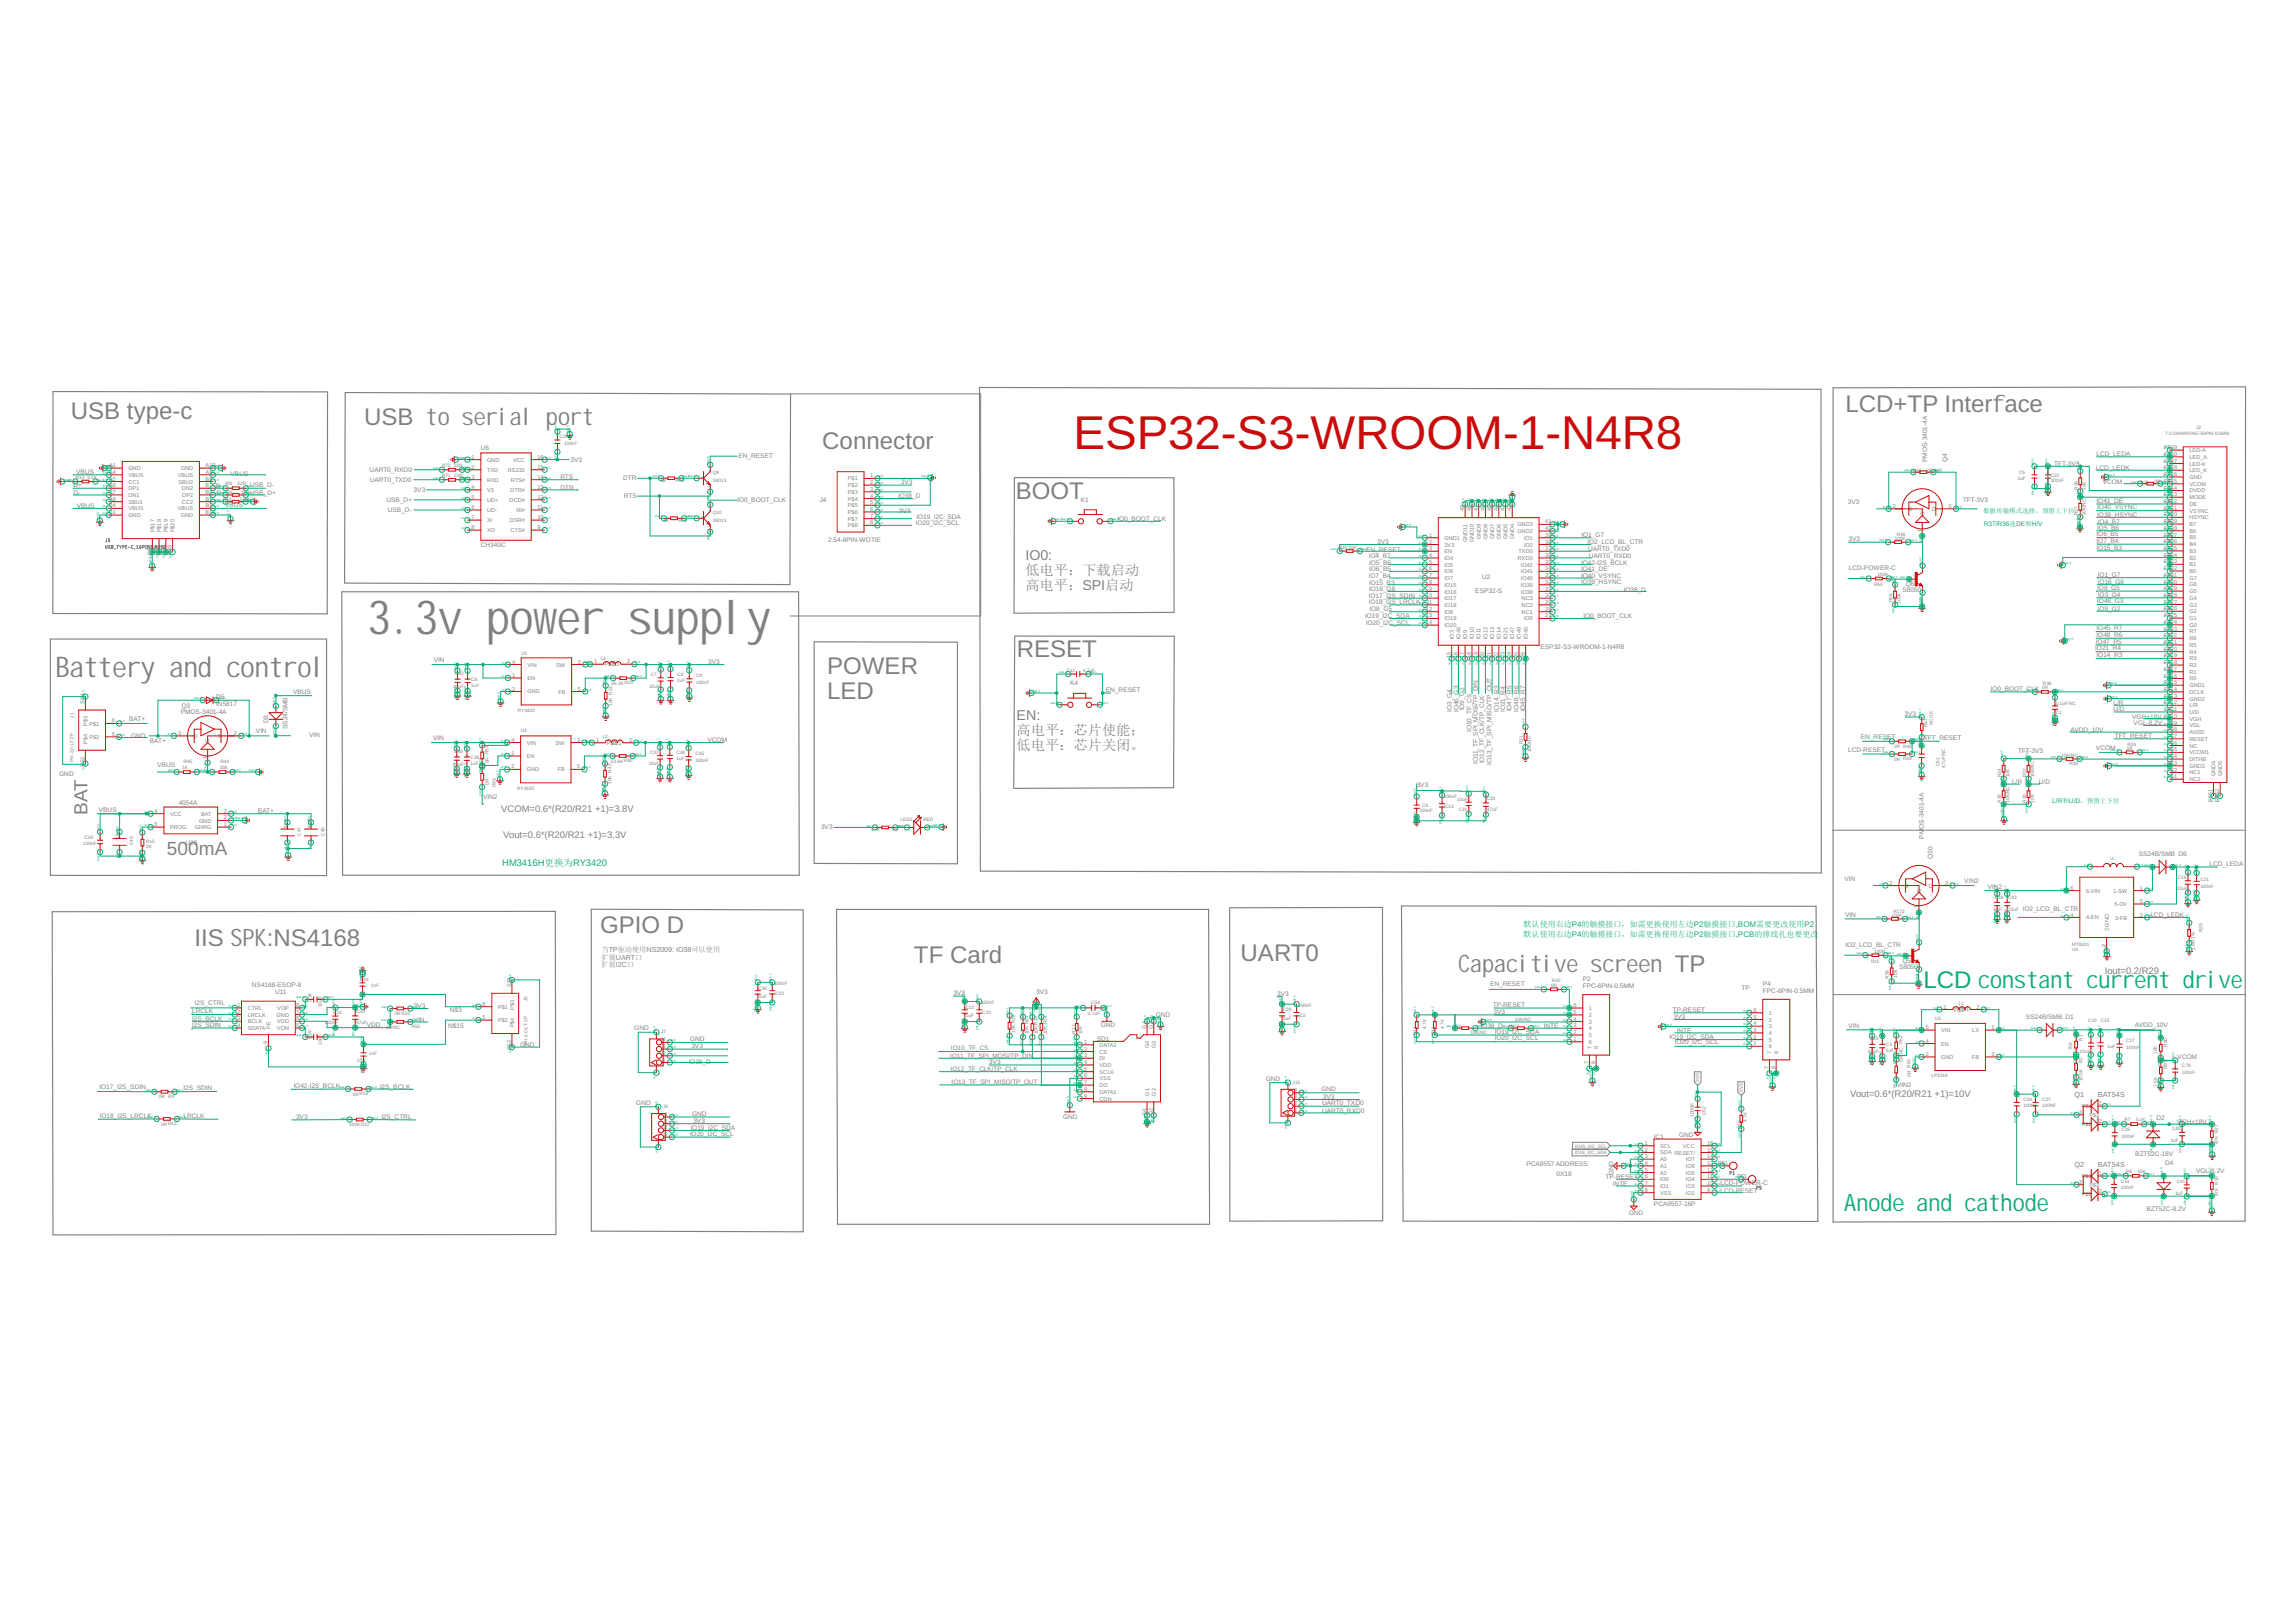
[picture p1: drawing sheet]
<svg xmlns="http://www.w3.org/2000/svg" width="297mm" height="210mm" viewBox="0 0 297 210" stroke-linecap="round" stroke-linejoin="round" font-family="sans-serif">
<defs><g id="words">
<text font-size="6.1" fill="#c90d0c" x="138.9" y="58.1">ESP32-S3-WROOM-1-N4R8</text>
<text font-size="6.1" fill="#808080" x="47.5" y="82.1">3.3v power supply</text>
<text font-size="3.7" fill="#808080" x="7.2" y="87.6">Battery and control</text>
<g font-size="3.1" fill="#808080">
<text x="238.8" y="53.3">LCD+TP Interface</text>
<text x="9.2" y="54.3">USB type-c</text>
<text x="47.1" y="55">USB to serial port</text>
<text x="106.4" y="58.1">Connector</text>
<text x="131.4" y="64.5">BOOT</text>
<text x="107" y="87.2">POWER</text>
<text x="131.5" y="85">RESET</text>
<text x="107" y="90.5">LED</text>
<text x="25.2" y="122.4">IIS SPK:NS4168</text>
<text x="77.6" y="120.7">GPIO D</text>
<text x="118.2" y="124.6">TF Card</text>
<text x="160.5" y="124.4">UART0</text>
<text x="188.7" y="125.8">Capacitive screen TP</text>
</g>
<g font-size="3.1" fill="#0dab76">
<text x="248.8" y="127.8">LCD constant current drive</text>
<text x="238.6" y="156.7">Anode and cathode</text>
</g>
<g font-size="2.5" fill="#808080">
<text x="11.3" y="105.5" transform="rotate(-90 11.3 105.5)">BAT</text>
<text x="21.6" y="110.7">500mA</text>
</g>
<g font-size="1.8" fill="#808080">
<text x="132.7" y="72.4">IO0:</text>
<text x="132.7" y="74.4">低电平：下载启动</text>
<text x="132.7" y="76.3">高电平：SPI启动</text>
<text x="131.5" y="93.1">EN:</text>
<text x="131.5" y="95.1">高电平：芯片使能；</text>
<text x="131.5" y="97">低电平：芯片关闭。</text>
</g>
<g font-size="1.2" fill="#808080">
<text x="64.8" y="105.1">VCOM=0.6*(R20/R21 +1)=3.8V</text>
<text x="65.1" y="108.4">Vout=0.6*(R20/R21 +1)=3.3V</text>
<text x="272.3" y="126.1">Iout=0.2/R29</text>
<text x="239.4" y="141.9">Vout=0.6*(R20/R21 +1)=10V</text>
</g>
<text font-size="1.2" fill="#0dab76" x="65" y="112.1">HM3416H更换为RY3420</text>
<g font-size="1" fill="#0dab76">
<text x="197.1" y="119.9">默认使用右边P4的触摸接口，如需更换使用左边P2触摸接口,BOM需要更改使用P2</text>
<text x="197.1" y="121.3">默认使用右边P4的触摸接口，如需更换使用左边P2触摸接口,PCB的排线孔也要更改</text>
</g>
<g font-size="1" fill="#808080">
<text x="268.4" y="141.9">Q1</text>
<text x="271.4" y="142">BAT54S</text>
<text x="268.4" y="151">Q2</text>
<text x="271.4" y="151.1">BAT54S</text>
</g>
<g font-size=".9" fill="#808080">
<text x="77.8" y="124.2">扩展UART口</text>
<text x="77.8" y="123.2">当TP驱动使用NS2009: IO38可以使用</text>
<text x="77.8" y="125.2">扩展I2C口</text>
</g>
<g font-size=".8" fill="#808080">
<text x="62.2" y="58.2">U6</text>
<text x="73.8" y="59.7">3V3</text>
<text x="95.5" y="59.3">EN_RESET</text>
<text x="249.3" y="59.8" transform="rotate(-90 249.3 59.8)">PMOS-3401-4A</text>
<text x="251.9" y="59.8" transform="rotate(-90 251.9 59.8)">Q4</text>
<text x="271.2" y="59">LCD_LEDA</text>
<text x="9.5" y="64.1">D-</text>
<text x="9.5" y="63">D+</text>
<text x="9.8" y="61.4">VBUS</text>
<text x="9.9" y="65.7">VBUS</text>
<text x="27.9" y="63.2">D-</text>
<text x="28" y="64.1">D+</text>
<text x="29.1" y="65.6">VBUS</text>
<text x="29.8" y="61.6">VBUS</text>
<text x="32.3" y="63">USB_D-</text>
<text x="32.4" y="64">USB_D+</text>
<text x="47.8" y="61.1">UART0_RXD0</text>
<text x="47.8" y="62.3">UART0_TXD0</text>
<text x="50" y="64.9">USB_D+</text>
<text x="53.5" y="63.7">3V3</text>
<text x="72.5" y="63.4">DTR</text>
<text x="72.5" y="62">RTS</text>
<text x="80.6" y="62.2">DTR</text>
<text x="80.7" y="64.5">RTS</text>
<text x="95.4" y="64.9">IO0_BOOT_CLK</text>
<text x="106" y="64.9">J4</text>
<text x="116.2" y="64.4">IO38_D</text>
<text x="116.6" y="62.7">3V3</text>
<text x="139.8" y="64.9">K1</text>
<text x="239" y="65.3">3V3</text>
<text x="254" y="64.9">TFT-3V3</text>
<text x="265.8" y="60.3">TFT-3V3</text>
<text x="271.2" y="60.9">LCD_LEDK</text>
<text x="271.2" y="65">IO41_DE</text>
<text x="271.3" y="65.8">IO40_VSYNC</text>
<text x="272" y="62.6">VCOM</text>
<text x="50.2" y="66.2">USB_D-</text>
<text x="62.2" y="70.8">CH340C</text>
<text x="107.1" y="70.2">2.54-8PIN-WOTIE</text>
<text x="116.3" y="66.3">3V3</text>
<text x="118.5" y="67.9">IO20_I2C_SCL</text>
<text x="118.6" y="67.2">IO19_I2C_SDA</text>
<text x="144.6" y="67.5">IO0_BOOT_CLK</text>
<text x="176.7" y="71.4">EN_RESET</text>
<text x="178.2" y="70.4">3V3</text>
<text x="204.6" y="69.5">IO1_G7</text>
<text x="205.4" y="70.4">IO2_LCD_BL_CTR</text>
<text x="205.5" y="71.2">UART0_TXD0</text>
<text x="239.1" y="70">3V3</text>
<text x="271.2" y="69.4">IO6_B5</text>
<text x="271.2" y="70.3">IO7_B4</text>
<text x="271.2" y="71.2">IO15_B3</text>
<text x="271.3" y="66.9">IO39_HSYNC</text>
<text x="271.3" y="68.6">IO5_B6</text>
<text x="271.4" y="67.8">IO4_B7</text>
<text x="177.1" y="77.4">IO17_I2S_SDIN</text>
<text x="177.1" y="72.2">IO4_B7</text>
<text x="177.1" y="74.8">IO7_B4</text>
<text x="177.1" y="76.5">IO16_G6</text>
<text x="177.1" y="73.1">IO5_B6</text>
<text x="177.1" y="73.9">IO6_B5</text>
<text x="177.1" y="75.7">IO15_B3</text>
<text x="190.9" y="76.7">ESP32-S</text>
<text x="191.7" y="75">U2</text>
<text x="204.5" y="74.8">IO40_VSYNC</text>
<text x="204.5" y="73.1">IO42-I2S_BCLK</text>
<text x="204.5" y="75.6">IO39_HSYNC</text>
<text x="204.5" y="73.9">IO41_DE</text>
<text x="205.5" y="72.2">UART0_RXD0</text>
<text x="210.1" y="76.6">IO38_D</text>
<text x="239.2" y="73.8">LCD-POWER-C</text>
<text x="246.1" y="76.6">S8050</text>
<text x="246.5" y="75.8">Q6</text>
<text x="271.3" y="76.4">IO8_G5</text>
<text x="271.4" y="74.7">IO1_G7</text>
<text x="271.4" y="75.5">IO16_G6</text>
<text x="271.4" y="77.2">IO3_G4</text>
<text x="176.6" y="80">IO19_I2C_SDA</text>
<text x="176.7" y="80.8">IO20_I2C_SCL</text>
<text x="177.1" y="78.2">IO18_I2S_LRCLK</text>
<text x="177.2" y="79.1">IO8_G5</text>
<text x="199.3" y="83.9">ESP32-S3-WROOM-1-N4R8</text>
<text x="204.9" y="80">IO0_BOOT_CLK</text>
<text x="271.2" y="83.4">IO47_R5</text>
<text x="271.2" y="81.5">IO45_R7</text>
<text x="271.2" y="82.5">IO48_R6</text>
<text x="271.3" y="78.1">IO46_G3</text>
<text x="271.4" y="79.1">IO9_G2</text>
<text x="37.9" y="89.9">VBUS</text>
<text x="56.1" y="85.7">VIN</text>
<text x="91.6" y="85.9">3V3</text>
<text x="138.5" y="88.7">K4</text>
<text x="143.1" y="89.6">EN_RESET</text>
<text x="257.6" y="89.4">IO0_BOOT_CLK</text>
<text x="271.1" y="84.1">IO21_R4</text>
<text x="271.2" y="85">IO14_R3</text>
<text x="16.7" y="93.4">BAT+</text>
<text x="17" y="95.4">GND</text>
<text x="23.4" y="92.4">PMOS-3401-4A</text>
<text x="23.5" y="91.6">Q3</text>
<text x="28" y="91.4">IN5817</text>
<text x="28" y="90.5">D5</text>
<text x="33.1" y="94.9">VIN</text>
<text x="34.7" y="93.6" transform="rotate(-90 34.7 93.6)">D3</text>
<text x="37.2" y="94.4" transform="rotate(-90 37.2 94.4)">SS24/SMB</text>
<text x="40" y="95.3">VIN</text>
<text x="56" y="95.8">VIN</text>
<text x="91.5" y="96">VCOM</text>
<text x="187.8" y="92.1" transform="rotate(-90 187.8 92.1)">IO3_G4</text>
<text x="188.7" y="92.1" transform="rotate(-90 188.7 92.1)">IO46_G3</text>
<text x="189.4" y="91.9" transform="rotate(-90 189.4 91.9)">IO9_G2</text>
<text x="190.4" y="94.7" transform="rotate(-90 190.4 94.7)">IO10_TF_CS</text>
<text x="193.9" y="92.1" transform="rotate(-90 193.9 92.1)">IO14_R3</text>
<text x="194.7" y="92.1" transform="rotate(-90 194.7 92.1)">IO21_R4</text>
<text x="195.6" y="92.1" transform="rotate(-90 195.6 92.1)">IO47_R5</text>
<text x="196.5" y="92.1" transform="rotate(-90 196.5 92.1)">IO48_R6</text>
<text x="197.3" y="92.1" transform="rotate(-90 197.3 92.1)">IO45_R7</text>
<text x="240.7" y="95.6">EN_RESET</text>
<text x="246.4" y="92.7">3V3</text>
<text x="248.9" y="95.8">TFT_RESET</text>
<text x="267.9" y="94.7">AVDD_10V</text>
<text x="273.4" y="92.1">U/D</text>
<text x="273.4" y="91.3">L/R</text>
<text x="273.6" y="95.5">TFT_RESET</text>
<text x="275.9" y="93">VGH+18V</text>
<text x="276" y="93.9">VGL-8.2V</text>
<text x="7.7" y="100.5">GND</text>
<text x="19.4" y="96.1">BAT+</text>
<text x="20.4" y="99.2">VBUS</text>
<text x="183.3" y="101.8">3V3</text>
<text x="191.2" y="98.9" transform="rotate(-90 191.2 98.9)">IO11_TF_SPI_MOSI/TP_DIN</text>
<text x="192" y="98.8" transform="rotate(-90 192 98.8)">IO12_TF_CLK/TP_CLK</text>
<text x="192.9" y="99" transform="rotate(-90 192.9 99)">IO13_TF_SPI_MISO/TP_OUT</text>
<text x="239.1" y="97.4">LCD-RESET</text>
<text x="260.3" y="101.4">L/R</text>
<text x="261.1" y="97.4">TFT-3V3</text>
<text x="263.8" y="101.4">U/D</text>
<text x="271.2" y="97.1">VCOM</text>
<text x="12.8" y="105">VBUS</text>
<text x="23.1" y="104.2">4054A</text>
<text x="33.4" y="105.2">BAT+</text>
<text x="62.5" y="103.4">VIN2</text>
<text x="106.2" y="107.3">3V3</text>
<text x="248.9" y="107.3" transform="rotate(-90 248.9 107.3)">OS-3401-4A</text>
<text x="24" y="109.4">U26</text>
<text x="238.6" y="114">VIN</text>
<text x="248.9" y="108.5" transform="rotate(-90 248.9 108.5)">PM</text>
<text x="250" y="111.1" transform="rotate(-90 250 111.1)">Q30</text>
<text x="276.7" y="110.8">SS24B/SMB D6</text>
<text x="285.9" y="112.1">LCD_LEDA</text>
<text x="238.7" y="118.7">VIN</text>
<text x="254.1" y="114.3">VIN2</text>
<text x="257.2" y="115.1">VIN2</text>
<text x="261.7" y="117.9">IO2_LCD_BL_CTR</text>
<text x="278.2" y="118.6">LCD_LEDK</text>
<text x="238.7" y="122.6">IO2_LCD_BL_CTR</text>
<text x="245.7" y="125.4">S8050</text>
<text x="246.1" y="124.6">Q5</text>
<text x="24.9" y="131.1">LRCLK</text>
<text x="25.2" y="130.1">I2S_CTRL</text>
<text x="32.6" y="127.7">NS4168-ESOP-8</text>
<text x="35.6" y="128.7">U11</text>
<text x="53.6" y="130.5">3V3</text>
<text x="58.2" y="130.9">N$3</text>
<text x="123.3" y="128.7">3V3</text>
<text x="134.1" y="128.7">3V3</text>
<text x="149.5" y="131.6">GND</text>
<text x="165.2" y="128.9">3V3</text>
<text x="192.8" y="127.6">EN_RESET</text>
<text x="193.1" y="130.4">TP-RESET</text>
<text x="193.2" y="131.2">3V3</text>
<text x="204.8" y="127.9">FPC-6PIN-0.5MM</text>
<text x="204.8" y="127">P2</text>
<text x="216.4" y="131">TP-RESET</text>
<text x="216.5" y="131.9">3V3</text>
<text x="225.3" y="128.1">TP</text>
<text x="228.1" y="128.5">FPC-6PIN-0.5MM</text>
<text x="228.1" y="127.6">P4</text>
<text x="262.1" y="131.9">SS24B/SMB D1</text>
<text x="24.9" y="132.9">I2S_SDIN</text>
<text x="24.9" y="132.2">I2S_BCLK</text>
<text x="47.4" y="132.9">VDD</text>
<text x="53.6" y="132.2">VIN</text>
<text x="58" y="133">N$15</text>
<text x="67.3" y="135.5">GND</text>
<text x="82.1" y="133.3">GND</text>
<text x="89.1" y="137.7">IO38_D</text>
<text x="89.3" y="134.7">GND</text>
<text x="89.4" y="135.7">3V3</text>
<text x="122.9" y="136.9">IO11_TF_SPI_MOSI/TP_DIN</text>
<text x="123" y="135.9">IO10_TF_CS</text>
<text x="128" y="137.7">3V3</text>
<text x="141.9" y="134.8">SD1</text>
<text x="142.4" y="132.9">GND</text>
<text x="191.6" y="133.1">IO38_D</text>
<text x="193.4" y="133.8">IO19_I2C_SDA</text>
<text x="193.4" y="134.5">IO20_I2C_SCL</text>
<text x="199.7" y="133">INTE</text>
<text x="216" y="134.5">IO19_I2C_SDA</text>
<text x="216.7" y="135.2">IO20_I2C_SCL</text>
<text x="216.9" y="133.7">INTE</text>
<text x="239.1" y="133">VIN</text>
<text x="276.2" y="132.9">AVDD_10V</text>
<text x="281.7" y="137.1">VCOM</text>
<text x="12.9" y="141">IO17_I2S_SDIN</text>
<text x="23.7" y="141.1">I2S_SDIN</text>
<text x="38" y="140.8">IO42-I2S_BCLK</text>
<text x="49.2" y="140.9">I2S_BCLK</text>
<text x="82.3" y="143">GND</text>
<text x="123" y="138.6">IO12_TF_CLK/TP_CLK</text>
<text x="123.1" y="140.3">IO13_TF_SPI_MISO/TP_OUT</text>
<text x="163.7" y="139.8">GND</text>
<text x="171" y="141.2">GND</text>
<text x="171" y="143.1">UART0_TXD0</text>
<text x="171.1" y="142.2">3V3</text>
<text x="245.4" y="140.6">VIN2</text>
<text x="12.9" y="144.7">IO18_I2S_LRCLK</text>
<text x="23.7" y="144.6">LRCLK</text>
<text x="38.3" y="144.8">3V3</text>
<text x="49.3" y="144.8">I2S_CTRL</text>
<text x="89.3" y="147.1">IO20_I2C_SCL</text>
<text x="89.4" y="146.2">IO19_I2C_SDA</text>
<text x="89.5" y="144.4">GND</text>
<text x="89.7" y="145.3">3V3</text>
<text x="137.5" y="144.8">GND</text>
<text x="171" y="144">UART0_RXD0</text>
<text x="214" y="147.4">IC1</text>
<text x="217.2" y="147.2">GND</text>
<text x="276.2" y="149.6">BZT52C-18V</text>
<text x="279" y="145">D2</text>
<text x="281.7" y="145.5">VGH+18V</text>
<text x="197.5" y="150.9">PCA9557 ADDRESS:</text>
<text x="201.4" y="152.2">0X18</text>
<text x="207.7" y="152.5">TP-RESET</text>
<text x="208.7" y="153.5">INTE</text>
<text x="208.7" y="152.1" transform="rotate(-90 208.7 152.1)">GND</text>
<text x="222.6" y="154.4">LCD-RESET</text>
<text x="222.6" y="153.4">LCD-POWER-C</text>
<text x="280.1" y="150.8">D4</text>
<text x="284.1" y="151.7">VGL-8.2V</text>
<text x="210.7" y="157.2">GND</text>
<text x="214" y="156.1">PCA9557-16P</text>
<text x="277.7" y="156.7">BZT52C-8.2V</text>
</g>
<g font-size=".8" fill="#0dab76">
<text x="256.6" y="66.4">数据传输模式选择，预留上下拉</text>
<text x="256.6" y="68.1">R37/R36选DE和H/V</text>
<text x="265.5" y="104">L/R和U/D，预留上下拉</text>
</g>
<g font-size=".7" fill="#808080">
<text x="61" y="59.4">1</text>
<text x="63" y="59.7">GND</text>
<text x="66.4" y="59.7">VCC</text>
<text x="69.5" y="59.4">16</text>
<text x="280" y="58.1">P$49</text>
<text x="280" y="59">P$50</text>
<text x="280" y="59.9">P$47</text>
<text x="283.3" y="58.5">LED-A</text>
<text x="283.3" y="59.4">LED_A</text>
<text x="14.1" y="60.5">A1</text>
<text x="14.1" y="61.3">A4</text>
<text x="14.1" y="62.2">A5</text>
<text x="14.1" y="63.1">A6</text>
<text x="14.1" y="63.9">A7</text>
<text x="14.1" y="64.8">A8</text>
<text x="14.1" y="65.7">B4</text>
<text x="16.6" y="60.8">GND</text>
<text x="16.6" y="61.7">VBUS</text>
<text x="16.6" y="62.6">CC1</text>
<text x="16.6" y="63.4">DP1</text>
<text x="16.6" y="64.3">DN1</text>
<text x="16.6" y="65.2">SBU1</text>
<text x="23" y="61.7">VBUS</text>
<text x="23.1" y="62.6">SBU2</text>
<text x="23.4" y="60.8">GND</text>
<text x="23.5" y="65.2">CC2</text>
<text x="23.5" y="63.4">DN2</text>
<text x="23.6" y="64.3">DP2</text>
<text x="26.6" y="65.7">B9</text>
<text x="26.6" y="64.8">B5</text>
<text x="26.6" y="63.9">B6</text>
<text x="26.6" y="63.1">B7</text>
<text x="26.6" y="62.2">B8</text>
<text x="26.6" y="61.3">A9</text>
<text x="26.6" y="60.5">A12</text>
<text x="61" y="60.7">2</text>
<text x="61" y="62">3</text>
<text x="61" y="63.3">4</text>
<text x="61" y="64.6">5</text>
<text x="61" y="65.9">6</text>
<text x="63" y="61">TXD</text>
<text x="63" y="62.3">RXD</text>
<text x="63" y="63.7">V3</text>
<text x="63" y="65">UD+</text>
<text x="65.7" y="61.1">RS232</text>
<text x="65.9" y="65">DCD#</text>
<text x="66" y="63.7">DTR#</text>
<text x="66.1" y="62.4">RTS#</text>
<text x="69.5" y="65.9">11</text>
<text x="69.5" y="64.6">12</text>
<text x="69.5" y="63.3">13</text>
<text x="69.5" y="62">14</text>
<text x="69.5" y="60.7">15</text>
<text x="109.7" y="62.2">P$1</text>
<text x="109.7" y="63">P$2</text>
<text x="109.7" y="63.9">P$3</text>
<text x="109.7" y="64.8">P$4</text>
<text x="109.7" y="65.6">P$5</text>
<text x="112.6" y="61.8">1</text>
<text x="112.6" y="62.7">2</text>
<text x="112.6" y="63.5">3</text>
<text x="112.6" y="64.4">4</text>
<text x="112.6" y="65.3">5</text>
<text x="244.9" y="65.7">2</text>
<text x="252.1" y="65.7">3</text>
<text x="280" y="60.7">P$48</text>
<text x="280" y="61.6">P$46</text>
<text x="280" y="62.5">P$45</text>
<text x="280" y="63.3">P$44</text>
<text x="280" y="64.2">P$43</text>
<text x="280" y="65.1">P$42</text>
<text x="280" y="66">P$41</text>
<text x="283.3" y="60.3">LED-K</text>
<text x="283.3" y="61.1">LED_K</text>
<text x="283.3" y="62">GND</text>
<text x="283.3" y="62.9">VCOM</text>
<text x="283.3" y="63.7">DVDD</text>
<text x="283.3" y="64.6">MODE</text>
<text x="283.3" y="65.5">DE</text>
<text x="14.1" y="66.5">B1</text>
<text x="16.6" y="66">VBUS</text>
<text x="16.6" y="66.9">GND</text>
<text x="19.6" y="71.8" transform="rotate(-90 19.6 71.8)">P$6</text>
<text x="20" y="68.9" transform="rotate(-90 20 68.9)">P$17</text>
<text x="20.5" y="71.8" transform="rotate(-90 20.5 71.8)">P$7</text>
<text x="20.8" y="68.9" transform="rotate(-90 20.8 68.9)">P$18</text>
<text x="21.3" y="71.8" transform="rotate(-90 21.3 71.8)">P$8</text>
<text x="21.7" y="68.9" transform="rotate(-90 21.7 68.9)">P$19</text>
<text x="22.2" y="71.8" transform="rotate(-90 22.2 71.8)">P$9</text>
<text x="22.6" y="68.9" transform="rotate(-90 22.6 68.9)">P$20</text>
<text x="23" y="66.1">VBUS</text>
<text x="23.4" y="66.9">GND</text>
<text x="26.6" y="66.5">B12</text>
<text x="61" y="67.2">7</text>
<text x="61" y="68.5">8</text>
<text x="63" y="66.3">UD-</text>
<text x="63" y="67.6">XI</text>
<text x="63" y="68.9">XO</text>
<text x="66" y="67.6">DSR#</text>
<text x="66.1" y="68.9">CTS#</text>
<text x="66.8" y="66.3">RI#</text>
<text x="69.5" y="68.5">9</text>
<text x="69.5" y="67.2">10</text>
<text x="109.7" y="66.5">P$6</text>
<text x="109.7" y="67.4">P$7</text>
<text x="109.7" y="68.3">P$8</text>
<text x="112.6" y="66.1">6</text>
<text x="112.6" y="67">7</text>
<text x="112.6" y="67.9">8</text>
<text x="184.9" y="69.5">1</text>
<text x="184.9" y="70.3">2</text>
<text x="184.9" y="71.2">3</text>
<text x="186.9" y="69.9">GND1</text>
<text x="186.9" y="70.7">3V3</text>
<text x="186.9" y="71.6">EN</text>
<text x="189.4" y="66.2" transform="rotate(-90 189.4 66.2)">49</text>
<text x="189.8" y="70.1" transform="rotate(-90 189.8 70.1)">GND11</text>
<text x="190.3" y="66.2" transform="rotate(-90 190.3 66.2)">48</text>
<text x="190.7" y="70.2" transform="rotate(-90 190.7 70.2)">GND10</text>
<text x="191.2" y="66.2" transform="rotate(-90 191.2 66.2)">47</text>
<text x="191.6" y="69.8" transform="rotate(-90 191.6 69.8)">GND9</text>
<text x="192" y="66.2" transform="rotate(-90 192 66.2)">46</text>
<text x="192.4" y="69.8" transform="rotate(-90 192.4 69.8)">GND8</text>
<text x="192.9" y="66.2" transform="rotate(-90 192.9 66.2)">45</text>
<text x="193.3" y="69.8" transform="rotate(-90 193.3 69.8)">GND7</text>
<text x="193.8" y="66.2" transform="rotate(-90 193.8 66.2)">44</text>
<text x="194.2" y="69.8" transform="rotate(-90 194.2 69.8)">GND6</text>
<text x="194.6" y="66.2" transform="rotate(-90 194.6 66.2)">43</text>
<text x="195" y="69.8" transform="rotate(-90 195 69.8)">GND5</text>
<text x="195.5" y="66.2" transform="rotate(-90 195.5 66.2)">42</text>
<text x="195.9" y="69.8" transform="rotate(-90 195.9 69.8)">GND4</text>
<text x="196.3" y="69">GND2</text>
<text x="196.3" y="68.1">GND3</text>
<text x="196.5" y="71.6">TXD0</text>
<text x="197.2" y="70.7">IO2</text>
<text x="197.2" y="69.9">IO1</text>
<text x="199.9" y="71.2">37</text>
<text x="199.9" y="70.3">38</text>
<text x="199.9" y="69.5">39</text>
<text x="199.9" y="68.6">40</text>
<text x="199.9" y="67.7">41</text>
<text x="246.9" y="66.1">S</text>
<text x="248.6" y="68.8" transform="rotate(-90 248.6 68.8)">1</text>
<text x="249" y="66.8" transform="rotate(-90 249 66.8)">G</text>
<text x="250" y="66.1">D</text>
<text x="280" y="66.8">P$40</text>
<text x="280" y="67.7">P$39</text>
<text x="280" y="68.6">P$38</text>
<text x="280" y="69.4">P$37</text>
<text x="280" y="70.3">P$36</text>
<text x="280" y="71.2">P$35</text>
<text x="283.3" y="66.3">VSYNC</text>
<text x="283.3" y="67.2">HSYNC</text>
<text x="283.3" y="68.1">B7</text>
<text x="283.3" y="68.9">B6</text>
<text x="283.3" y="69.8">B5</text>
<text x="283.3" y="70.7">B4</text>
<text x="283.3" y="71.6">B3</text>
<text x="184.5" y="77.3">10</text>
<text x="184.9" y="72.1">4</text>
<text x="184.9" y="72.9">5</text>
<text x="184.9" y="73.8">6</text>
<text x="184.9" y="74.7">7</text>
<text x="184.9" y="75.6">8</text>
<text x="184.9" y="76.4">9</text>
<text x="186.9" y="72.5">IO4</text>
<text x="186.9" y="73.3">IO5</text>
<text x="186.9" y="74.2">IO6</text>
<text x="186.9" y="75.1">IO7</text>
<text x="186.9" y="75.9">IO15</text>
<text x="186.9" y="76.8">IO16</text>
<text x="186.9" y="77.7">IO17</text>
<text x="196.4" y="72.5">RXD0</text>
<text x="196.8" y="76.8">IO38</text>
<text x="196.8" y="75.9">IO39</text>
<text x="196.8" y="75.1">IO40</text>
<text x="196.8" y="74.2">IO41</text>
<text x="196.8" y="73.3">IO42</text>
<text x="196.9" y="77.7">NC3</text>
<text x="199.9" y="77.3">30</text>
<text x="199.9" y="76.4">31</text>
<text x="199.9" y="75.6">32</text>
<text x="199.9" y="74.7">33</text>
<text x="199.9" y="73.8">34</text>
<text x="199.9" y="72.9">35</text>
<text x="199.9" y="72.1">36</text>
<text x="280" y="72">P$34</text>
<text x="280" y="72.9">P$33</text>
<text x="280" y="73.8">P$32</text>
<text x="280" y="74.6">P$31</text>
<text x="280" y="75.5">P$30</text>
<text x="280" y="76.4">P$29</text>
<text x="280" y="77.3">P$28</text>
<text x="283.3" y="72.4">B2</text>
<text x="283.3" y="73.3">B1</text>
<text x="283.3" y="74.2">B0</text>
<text x="283.3" y="75">G7</text>
<text x="283.3" y="75.9">G6</text>
<text x="283.3" y="76.8">G5</text>
<text x="283.3" y="77.6">G4</text>
<text x="184.5" y="79">12</text>
<text x="184.5" y="79.9">13</text>
<text x="184.5" y="80.8">14</text>
<text x="184.5" y="78.2">11</text>
<text x="186.9" y="78.5">IO18</text>
<text x="186.9" y="79.4">IO8</text>
<text x="186.9" y="80.3">IO19</text>
<text x="186.9" y="81.2">IO20</text>
<text x="188.1" y="82.7" transform="rotate(-90 188.1 82.7)">IO3</text>
<text x="188.9" y="82.7" transform="rotate(-90 188.9 82.7)">IO46</text>
<text x="189.8" y="82.7" transform="rotate(-90 189.8 82.7)">IO9</text>
<text x="190.7" y="82.7" transform="rotate(-90 190.7 82.7)">IO10</text>
<text x="191.6" y="82.7" transform="rotate(-90 191.6 82.7)">IO11</text>
<text x="192.4" y="82.7" transform="rotate(-90 192.4 82.7)">IO12</text>
<text x="193.3" y="82.7" transform="rotate(-90 193.3 82.7)">IO13</text>
<text x="194.2" y="82.7" transform="rotate(-90 194.2 82.7)">IO14</text>
<text x="195" y="82.7" transform="rotate(-90 195 82.7)">IO21</text>
<text x="195.9" y="82.7" transform="rotate(-90 195.9 82.7)">IO47</text>
<text x="196.8" y="82.7" transform="rotate(-90 196.8 82.7)">IO48</text>
<text x="196.9" y="79.4">NC1</text>
<text x="196.9" y="78.6">NC2</text>
<text x="197.2" y="80.3">IO0</text>
<text x="197.6" y="82.7" transform="rotate(-90 197.6 82.7)">IO45</text>
<text x="199.9" y="79.9">27</text>
<text x="199.9" y="79">28</text>
<text x="199.9" y="78.2">29</text>
<text x="280" y="78.1">P$27</text>
<text x="280" y="79">P$26</text>
<text x="280" y="79.9">P$25</text>
<text x="280" y="80.7">P$24</text>
<text x="280" y="81.6">P$23</text>
<text x="280" y="82.5">P$22</text>
<text x="280" y="83.3">P$21</text>
<text x="283.3" y="78.5">G3</text>
<text x="283.3" y="79.4">G2</text>
<text x="283.3" y="80.2">G1</text>
<text x="283.3" y="81.1">G0</text>
<text x="283.3" y="82">R7</text>
<text x="283.3" y="82.8">R6</text>
<text x="283.3" y="83.7">R5</text>
<text x="66.2" y="87.6">1</text>
<text x="66.2" y="89.4">2</text>
<text x="66.2" y="85.9">4</text>
<text x="68.2" y="88">EN</text>
<text x="68.2" y="89.7">GND</text>
<text x="68.2" y="86.3">VIN</text>
<text x="72" y="86.3">SW</text>
<text x="72.2" y="89.8">FB</text>
<text x="74.8" y="89.4">5</text>
<text x="74.8" y="85.9">3</text>
<text x="76.9" y="85.8">1</text>
<text x="78.2" y="86.2">P$P2$1</text>
<text x="81.1" y="85.8">2</text>
<text x="187.7" y="85.1" transform="rotate(-90 187.7 85.1)">15</text>
<text x="188.6" y="85.1" transform="rotate(-90 188.6 85.1)">16</text>
<text x="189.4" y="85.1" transform="rotate(-90 189.4 85.1)">17</text>
<text x="190.3" y="85.1" transform="rotate(-90 190.3 85.1)">18</text>
<text x="191.2" y="85.1" transform="rotate(-90 191.2 85.1)">19</text>
<text x="192" y="85.1" transform="rotate(-90 192 85.1)">20</text>
<text x="192.9" y="85.1" transform="rotate(-90 192.9 85.1)">21</text>
<text x="193.8" y="85.1" transform="rotate(-90 193.8 85.1)">22</text>
<text x="194.6" y="85.1" transform="rotate(-90 194.6 85.1)">23</text>
<text x="195.5" y="85.1" transform="rotate(-90 195.5 85.1)">24</text>
<text x="196.4" y="85.1" transform="rotate(-90 196.4 85.1)">25</text>
<text x="197.3" y="85.1" transform="rotate(-90 197.3 85.1)">26</text>
<text x="280" y="84.2">P$20</text>
<text x="280" y="85.1">P$19</text>
<text x="280" y="85.9">P$18</text>
<text x="280" y="86.8">P$17</text>
<text x="280" y="87.7">P$16</text>
<text x="280" y="88.5">P$15</text>
<text x="280" y="89.4">P$14</text>
<text x="283.3" y="84.6">R4</text>
<text x="283.3" y="85.5">R3</text>
<text x="283.3" y="86.3">R2</text>
<text x="283.3" y="87.2">R1</text>
<text x="283.3" y="88.1">R0</text>
<text x="283.3" y="88.9">GND1</text>
<text x="283.3" y="89.8">DCLK</text>
<text x="10.9" y="91.1" transform="rotate(-90 10.9 91.1)">SS</text>
<text x="10.9" y="90.1" transform="rotate(-90 10.9 90.1)">1</text>
<text x="11.3" y="94" transform="rotate(-90 11.3 94)">P$3</text>
<text x="11.6" y="93.9">P$1</text>
<text x="11.6" y="95.6">P$2</text>
<text x="14.5" y="93.5">6</text>
<text x="14.5" y="95.2">5</text>
<text x="23" y="95.1">3</text>
<text x="25" y="95.5">D</text>
<text x="28.2" y="95.5">S</text>
<text x="30.3" y="95.1">2</text>
<text x="66.2" y="96">4</text>
<text x="74.7" y="96">3</text>
<text x="77.1" y="96">1</text>
<text x="81.4" y="96">2</text>
<text x="280" y="90.3">P$13</text>
<text x="280" y="91.2">P$12</text>
<text x="280" y="92.9">P$10</text>
<text x="280" y="92">P$11</text>
<text x="280.4" y="93.8">P$9</text>
<text x="280.4" y="94.6">P$8</text>
<text x="280.4" y="95.5">P$7</text>
<text x="283.3" y="90.7">GND2</text>
<text x="283.3" y="91.5">L/R</text>
<text x="283.3" y="92.4">U/D</text>
<text x="283.3" y="93.3">VGH</text>
<text x="283.3" y="94.1">VGL</text>
<text x="283.3" y="95">AVDD</text>
<text x="283.3" y="95.9">RESET</text>
<text x="10.9" y="99.3" transform="rotate(-90 10.9 99.3)">S</text>
<text x="10.9" y="98.8" transform="rotate(-90 10.9 98.8)">S2</text>
<text x="11.3" y="96.3" transform="rotate(-90 11.3 96.3)">P$4</text>
<text x="26.7" y="98.2" transform="rotate(-90 26.7 98.2)">1</text>
<text x="27.1" y="96.2" transform="rotate(-90 27.1 96.2)">G</text>
<text x="66.2" y="97.7">1</text>
<text x="66.2" y="99.4">2</text>
<text x="68.2" y="98.1">EN</text>
<text x="68.2" y="99.8">GND</text>
<text x="68.2" y="96.3">VIN</text>
<text x="71.9" y="96.4">SW</text>
<text x="72.1" y="99.8">FB</text>
<text x="74.7" y="99.4">5</text>
<text x="78.5" y="96.4">P$P2$1</text>
<text x="280.4" y="96.4">P$6</text>
<text x="280.4" y="97.2">P$5</text>
<text x="280.4" y="98.1">P$4</text>
<text x="280.4" y="99">P$3</text>
<text x="280.4" y="99.8">P$2</text>
<text x="280.4" y="100.7">P$1</text>
<text x="283.3" y="96.7">NC</text>
<text x="283.3" y="97.6">VCOM1</text>
<text x="283.3" y="98.5">DITHB</text>
<text x="283.3" y="99.4">GND3</text>
<text x="283.3" y="100.2">NC1</text>
<text x="283.3" y="101.1">NC2</text>
<text x="286.6" y="100.5" transform="rotate(-90 286.6 100.5)">GND4</text>
<text x="287.5" y="100.5" transform="rotate(-90 287.5 100.5)">GND5</text>
<text x="20" y="105.2">4</text>
<text x="20" y="106.9">5</text>
<text x="22" y="105.6">VCC</text>
<text x="22" y="107.3">PROG</text>
<text x="25.2" y="107.3">GHRG</text>
<text x="25.8" y="106.4">GND</text>
<text x="26" y="105.6">BAT</text>
<text x="29" y="106.9">1</text>
<text x="29" y="106">2</text>
<text x="29" y="105.2">3</text>
<text x="286.2" y="103.8" transform="rotate(-90 286.2 103.8)">P$51</text>
<text x="287.1" y="103.8" transform="rotate(-90 287.1 103.8)">P$52</text>
<text x="244.5" y="114.5">2</text>
<text x="246.5" y="114.9">S</text>
<text x="248.1" y="117.5" transform="rotate(-90 248.1 117.5)">1</text>
<text x="248.5" y="115.5" transform="rotate(-90 248.5 115.5)">G</text>
<text x="249.5" y="114.9">D</text>
<text x="251.7" y="114.5">3</text>
<text x="267.9" y="118.6">4</text>
<text x="267.9" y="115.1">6</text>
<text x="269.9" y="119">4-EN</text>
<text x="269.9" y="115.5">6-VIN</text>
<text x="273.4" y="115.5">1-SW</text>
<text x="273.6" y="117.3">5-OV</text>
<text x="273.7" y="119">3-FB</text>
<text x="276.8" y="115.1">1</text>
<text x="276.8" y="118.6">3</text>
<text x="276.8" y="116.9">5</text>
<text x="272.4" y="122.5" transform="rotate(-90 272.4 122.5)">2</text>
<text x="272.8" y="120.5" transform="rotate(-90 272.8 120.5)">2-GND</text>
<text x="30.7" y="130.3">1</text>
<text x="30.7" y="131.2">2</text>
<text x="32" y="130.7">CTRL</text>
<text x="32" y="131.6">LRCLK</text>
<text x="35.8" y="131.6">GND</text>
<text x="35.9" y="130.7">VOP</text>
<text x="38.3" y="131.2">7</text>
<text x="38.3" y="130.3">8</text>
<text x="62.4" y="130.2">6</text>
<text x="62.4" y="131.9">5</text>
<text x="64.4" y="130.6">P$1</text>
<text x="66.1" y="127.7" transform="rotate(-90 66.1 127.7)">SS1</text>
<text x="66.5" y="130.6" transform="rotate(-90 66.5 130.6)">P$3</text>
<text x="203.6" y="130.3">6</text>
<text x="203.6" y="131.2">5</text>
<text x="205.6" y="130.7">1</text>
<text x="205.6" y="131.6">2</text>
<text x="226.9" y="130.9">6</text>
<text x="226.9" y="131.8">5</text>
<text x="228.9" y="131.3">1</text>
<text x="251.4" y="130.5">1</text>
<text x="252.8" y="130.9">P$P2$1</text>
<text x="255.7" y="130.5">2</text>
<text x="30.7" y="132.1">3</text>
<text x="30.7" y="132.9">4</text>
<text x="32" y="132.4">BCLK</text>
<text x="32" y="133.3">SDATA</text>
<text x="34.6" y="135.1" transform="rotate(-90 34.6 135.1)">9</text>
<text x="35" y="133.1" transform="rotate(-90 35 133.1)">PE</text>
<text x="35.8" y="133.3">VON</text>
<text x="35.9" y="132.4">VDD</text>
<text x="38.3" y="132.9">5</text>
<text x="38.3" y="132.1">6</text>
<text x="64.4" y="132.3">P$2</text>
<text x="66.1" y="135.9" transform="rotate(-90 66.1 135.9)">SS2</text>
<text x="66.5" y="133" transform="rotate(-90 66.5 133)">P$4</text>
<text x="85.7" y="137.4">1</text>
<text x="85.7" y="136.5">2</text>
<text x="85.7" y="135.6">3</text>
<text x="85.7" y="134.8">4</text>
<text x="140.2" y="135.1">1</text>
<text x="140.2" y="136">2</text>
<text x="140.2" y="136.8">3</text>
<text x="140.2" y="137.7">4</text>
<text x="142.2" y="135.5">DATA2</text>
<text x="142.2" y="136.3">CS</text>
<text x="142.2" y="137.2">DI</text>
<text x="148.3" y="133.1" transform="rotate(-90 148.3 133.1)">G4</text>
<text x="148.7" y="135.7" transform="rotate(-90 148.7 135.7)">G4</text>
<text x="149.1" y="133.1" transform="rotate(-90 149.1 133.1)">G3</text>
<text x="149.5" y="135.7" transform="rotate(-90 149.5 135.7)">G3</text>
<text x="203.6" y="132.1">4</text>
<text x="203.6" y="132.9">3</text>
<text x="203.6" y="133.8">2</text>
<text x="203.6" y="134.7">1</text>
<text x="205.5" y="137.7" transform="rotate(-90 205.5 137.7)">7</text>
<text x="205.6" y="132.5">3</text>
<text x="205.6" y="133.3">4</text>
<text x="205.6" y="134.2">5</text>
<text x="205.6" y="135.1">6</text>
<text x="205.9" y="135.7" transform="rotate(-90 205.9 135.7)">7</text>
<text x="206.4" y="137.7" transform="rotate(-90 206.4 137.7)">8</text>
<text x="206.8" y="135.7" transform="rotate(-90 206.8 135.7)">8</text>
<text x="226.9" y="132.7">4</text>
<text x="226.9" y="133.6">3</text>
<text x="226.9" y="134.4">2</text>
<text x="226.9" y="135.3">1</text>
<text x="228.9" y="132.2">2</text>
<text x="228.9" y="133.1">3</text>
<text x="228.9" y="133.9">4</text>
<text x="228.9" y="134.8">5</text>
<text x="228.9" y="135.7">6</text>
<text x="229.2" y="136.4" transform="rotate(-90 229.2 136.4)">7</text>
<text x="230.1" y="136.4" transform="rotate(-90 230.1 136.4)">8</text>
<text x="249.1" y="134.9">4</text>
<text x="249.1" y="136.7">2</text>
<text x="249.1" y="133.2">5</text>
<text x="251.1" y="135.3">EN</text>
<text x="251.1" y="137">GND</text>
<text x="251.1" y="133.6">VIN</text>
<text x="255.1" y="137.1">FB</text>
<text x="255.2" y="133.6">LX</text>
<text x="257.6" y="136.7">3</text>
<text x="257.6" y="133.2">1</text>
<text x="140.2" y="138.6">5</text>
<text x="140.2" y="139.4">6</text>
<text x="140.2" y="140.3">7</text>
<text x="140.2" y="141.2">8</text>
<text x="140.2" y="142">9</text>
<text x="142.2" y="138.1">VDD</text>
<text x="142.2" y="138.9">SCLK</text>
<text x="142.2" y="139.8">VSS</text>
<text x="142.2" y="140.7">DO</text>
<text x="142.2" y="141.5">DATA1</text>
<text x="142.2" y="142.4">CDN</text>
<text x="148.7" y="141.8" transform="rotate(-90 148.7 141.8)">G1</text>
<text x="149.5" y="141.8" transform="rotate(-90 149.5 141.8)">G2</text>
<text x="167.4" y="143.9">1</text>
<text x="167.4" y="143">2</text>
<text x="167.4" y="142.2">3</text>
<text x="167.4" y="141.3">4</text>
<text x="228.8" y="138.4" transform="rotate(-90 228.8 138.4)">7</text>
<text x="229.7" y="138.4" transform="rotate(-90 229.7 138.4)">8</text>
<text x="269.3" y="143.4">P$1</text>
<text x="271.5" y="143">1</text>
<text x="86" y="147">1</text>
<text x="86" y="146.2">2</text>
<text x="86" y="145.3">3</text>
<text x="86" y="144.4">4</text>
<text x="148.3" y="144.3" transform="rotate(-90 148.3 144.3)">G1</text>
<text x="149.1" y="144.3" transform="rotate(-90 149.1 144.3)">G2</text>
<text x="212.8" y="149.9">3</text>
<text x="212.8" y="149">2</text>
<text x="212.8" y="148.2">1</text>
<text x="214.8" y="149.4">SDA RESET/</text>
<text x="214.8" y="148.5">SCL</text>
<text x="217.7" y="148.5">VCC</text>
<text x="220.9" y="149.9">14</text>
<text x="220.9" y="149">15</text>
<text x="220.9" y="148.2">16</text>
<text x="269" y="144.2">3</text>
<text x="269.3" y="145.8">P$2</text>
<text x="270.3" y="144.5">P$3</text>
<text x="271.5" y="145.4">2</text>
<text x="212.8" y="154.2">8</text>
<text x="212.8" y="153.4">7</text>
<text x="212.8" y="152.5">6</text>
<text x="212.8" y="151.6">5</text>
<text x="212.8" y="150.8">4</text>
<text x="214.8" y="154.6">VSS</text>
<text x="214.8" y="153.7">IO1</text>
<text x="214.8" y="152.9">IO0</text>
<text x="214.8" y="152">A2</text>
<text x="214.8" y="151.1">A1</text>
<text x="214.8" y="150.3">A0</text>
<text x="218.1" y="154.6">IO2</text>
<text x="218.1" y="153.8">IO3</text>
<text x="218.1" y="152.9">IO4</text>
<text x="218.1" y="152">IO5</text>
<text x="218.1" y="151.1">IO6</text>
<text x="218.1" y="150.3">IO7</text>
<text x="220.9" y="154.2">9</text>
<text x="220.9" y="153.4">10</text>
<text x="220.9" y="152.5">11</text>
<text x="220.9" y="151.6">12</text>
<text x="220.9" y="150.8">13</text>
<text x="222.3" y="150.8">P$1</text>
<text x="224.7" y="152.5">P$1</text>
<text x="269" y="153.2">3</text>
<text x="269.3" y="154.8">P$2</text>
<text x="269.3" y="152.5">P$1</text>
<text x="270.3" y="153.6">P$3</text>
<text x="271.5" y="154.4">2</text>
<text x="271.5" y="152.1">1</text>
</g>
<g font-size=".6" fill="#808080">
<text x="72.4" y="56.7">C26</text>
<text x="73" y="57.6">100nF</text>
<text x="280.1" y="56.3">7.0-DIANRONG-50PIN-0.5MM</text>
<text x="284.1" y="55.5">J2</text>
<text x="9.8" y="61.9">R13</text>
<text x="11.3" y="61.9">5.1K</text>
<text x="28.8" y="64.8">R14</text>
<text x="29.2" y="62.8">R8</text>
<text x="29.3" y="63.9">R9</text>
<text x="30.7" y="62.8">22R</text>
<text x="31.1" y="64.8">5.1K</text>
<text x="31.2" y="63.9">22R</text>
<text x="57.2" y="61.7">R71</text>
<text x="57.2" y="60.4">R72</text>
<text x="58.7" y="61.7">22R</text>
<text x="58.7" y="60.4">22R</text>
<text x="85.5" y="62.4">1K</text>
<text x="87.4" y="62.4">R75</text>
<text x="92.2" y="62.4">S9013</text>
<text x="92.2" y="61.3">Q9</text>
<text x="247.5" y="61.1">R56</text>
<text x="249.3" y="61">0R/NC</text>
<text x="261" y="62.1">1uF</text>
<text x="261.2" y="61.3">C5</text>
<text x="265.3" y="62.4">100nF</text>
<text x="265.3" y="61.7">C22</text>
<text x="268.8" y="63.4" transform="rotate(-90 268.8 63.4)">R36</text>
<text x="269.9" y="63.4" transform="rotate(-90 269.9 63.4)">10K</text>
<text x="276.9" y="62.6">R25</text>
<text x="278.7" y="62.5">0R</text>
<text x="85.8" y="67.6">1K</text>
<text x="87.8" y="67.6">R74</text>
<text x="92.2" y="67.6">S9013</text>
<text x="92.2" y="66.5">Q10</text>
<text x="173.2" y="71">R18</text>
<text x="174.5" y="71">10K</text>
<text x="245.1" y="69.9">100K</text>
<text x="245.4" y="69.4">R48</text>
<text x="268.8" y="66.7" transform="rotate(-90 268.8 66.7)">R37</text>
<text x="269.9" y="66.7" transform="rotate(-90 269.9 66.7)">10K/NC</text>
<text x="242.5" y="75.8">R54</text>
<text x="242.9" y="74.6">100K</text>
<text x="244.8" y="77.9" transform="rotate(-90 244.8 77.9)">R55</text>
<text x="245.9" y="78.1" transform="rotate(-90 245.9 78.1)">100k</text>
<text x="58.7" y="89">22uF</text>
<text x="58.9" y="87.4">C42</text>
<text x="61" y="88.9">1uF</text>
<text x="61" y="88.1">C6</text>
<text x="67.4" y="84.7">U1</text>
<text x="77.7" y="85.4">L4</text>
<text x="79.1" y="88.6">45.3KR20</text>
<text x="84" y="89">22uF</text>
<text x="84.2" y="87.5">C7</text>
<text x="87.6" y="88.3">1uF</text>
<text x="87.6" y="87.5">C8</text>
<text x="90.1" y="88.5">100nF</text>
<text x="90.1" y="87.6">C9</text>
<text x="138" y="87">C11</text>
<text x="140.1" y="87">4.7uF</text>
<text x="264.2" y="89.2">0R</text>
<text x="264.3" y="88.7">R38</text>
<text x="9.5" y="92.9" transform="rotate(-90 9.5 92.9)">J1</text>
<text x="67" y="92.1">RY3420</text>
<text x="67.4" y="94.8">U3</text>
<text x="78" y="95.5">L2</text>
<text x="79.2" y="91.4" transform="rotate(-90 79.2 91.4)">10K R21</text>
<text x="249.4" y="94.1" transform="rotate(-90 249.4 94.1)">R47</text>
<text x="250.1" y="93.8" transform="rotate(-90 250.1 93.8)">NC/1K</text>
<text x="265.9" y="91.2">0.1uF/NC</text>
<text x="265.9" y="92.4">C1</text>
<text x="9.5" y="98.6" transform="rotate(-90 9.5 98.6)">PH-2.0-LT-2P</text>
<text x="23.6" y="99.5">1K</text>
<text x="23.7" y="98.8">R45</text>
<text x="28.4" y="99.5">10K</text>
<text x="28.5" y="98.8">R44</text>
<text x="58.6" y="99.1">22uF</text>
<text x="58.8" y="97.5">C46</text>
<text x="60.9" y="99">1uF</text>
<text x="60.9" y="98.2">C36</text>
<text x="63.2" y="101.6" transform="rotate(-90 63.2 101.6)">0R</text>
<text x="63.2" y="98.8" transform="rotate(-90 63.2 98.8)">0R R51</text>
<text x="64.2" y="101.9" transform="rotate(-90 64.2 101.9)">R49</text>
<text x="79" y="98.7">53.6KR30</text>
<text x="79.1" y="101.4" transform="rotate(-90 79.1 101.4)">10K R43</text>
<text x="83.9" y="99.1">22uF</text>
<text x="84.1" y="97.5">C37</text>
<text x="87.5" y="98.4">1uF</text>
<text x="87.5" y="97.5">C44</text>
<text x="90" y="98.6">100nF</text>
<text x="90" y="97.7">C45</text>
<text x="197" y="96.3" transform="rotate(-90 197 96.3)">R31</text>
<text x="198.1" y="97.3" transform="rotate(-90 198.1 97.3)">10K/NC</text>
<text x="245.1" y="96.8">0R R46</text>
<text x="245.1" y="98.4">0R R59</text>
<text x="250.9" y="99.1" transform="rotate(-90 250.9 99.1)">C51</text>
<text x="251.7" y="99.5" transform="rotate(-90 251.7 99.5)">4.7uF/NC</text>
<text x="258.9" y="100.6" transform="rotate(-90 258.9 100.6)">R34</text>
<text x="260" y="100.6" transform="rotate(-90 260 100.6)">10K</text>
<text x="262.1" y="100.6" transform="rotate(-90 262.1 100.6)">R32</text>
<text x="263.2" y="100.6" transform="rotate(-90 263.2 100.6)">10K/NC</text>
<text x="266.7" y="97.9">10K/NC</text>
<text x="267.7" y="99">R39</text>
<text x="275.2" y="97">0R</text>
<text x="275.2" y="96.5">R26</text>
<text x="37.2" y="107.3" transform="rotate(-90 37.2 107.3)">10uF</text>
<text x="40.2" y="107.3" transform="rotate(-90 40.2 107.3)">10uF</text>
<text x="66.9" y="102.2">RY3420</text>
<text x="112.6" y="107.6">4.7K</text>
<text x="115.4" y="107.6">R3</text>
<text x="116.5" y="106.3">LED1</text>
<text x="119.5" y="106.3">RED</text>
<text x="183.6" y="105.1">100nF</text>
<text x="184" y="104.4">C4</text>
<text x="186.8" y="103.3">100nF</text>
<text x="187" y="104.6">C13</text>
<text x="188.5" y="103.7">10uF</text>
<text x="188.7" y="104.9">C31</text>
<text x="192.3" y="103.5">C32</text>
<text x="192.4" y="105">47uF</text>
<text x="258.9" y="103.9" transform="rotate(-90 258.9 103.9)">R35</text>
<text x="260" y="103.9" transform="rotate(-90 260 103.9)">10K/NC</text>
<text x="262.1" y="103.9" transform="rotate(-90 262.1 103.9)">R33</text>
<text x="263.2" y="103.9" transform="rotate(-90 263.2 103.9)">10K</text>
<text x="10.8" y="109.4">100nF</text>
<text x="11" y="108.6">C50</text>
<text x="15.5" y="108.5" transform="rotate(-90 15.5 108.5)">10uF</text>
<text x="17.2" y="109.4" transform="rotate(-90 17.2 109.4)">C49</text>
<text x="18.9" y="109.8">2K</text>
<text x="18.9" y="109.1">R15</text>
<text x="38.9" y="108.2" transform="rotate(-90 38.9 108.2)">C47</text>
<text x="42" y="108.2" transform="rotate(-90 42 108.2)">C48</text>
<text x="281.8" y="113.7">C19</text>
<text x="244.7" y="118.6">100K</text>
<text x="245" y="118.1">R172</text>
<text x="258" y="117.9">1uF</text>
<text x="258.1" y="116.3">C18</text>
<text x="259.8" y="116.4">C43</text>
<text x="259.8" y="117.9">22uF</text>
<text x="281.6" y="115.2">22uF</text>
<text x="284.7" y="114.9">100nF</text>
<text x="284.7" y="114.1">C21</text>
<text x="242.1" y="124.6">R11</text>
<text x="242.5" y="123.3">100R</text>
<text x="268.1" y="122.4">MT9201</text>
<text x="268.1" y="123.1">U4</text>
<text x="283.9" y="122.9" transform="rotate(-90 283.9 122.9)">1.8R 1%</text>
<text x="285" y="120.6" transform="rotate(-90 285 120.6)">R29</text>
<text x="40.3" y="129.6" transform="rotate(-90 40.3 129.6)">C38</text>
<text x="41.6" y="130.3" transform="rotate(-90 41.6 130.3)">10uF</text>
<text x="43.1" y="131.2">C24</text>
<text x="46.1" y="131.1">C25</text>
<text x="46.6" y="126.9">C14</text>
<text x="48" y="127.7">1nF</text>
<text x="51.1" y="131.4">0RR10</text>
<text x="68.2" y="129.6" transform="rotate(-90 68.2 129.6)">J5</text>
<text x="98.1" y="128.1">C30</text>
<text x="98.2" y="129.2">1uF</text>
<text x="100.1" y="127.5">100nF</text>
<text x="100.3" y="128.8">C33</text>
<text x="124.9" y="130.5">C12</text>
<text x="124.9" y="131.7">1uF</text>
<text x="126.9" y="130">100nF</text>
<text x="127.1" y="131.2">C20</text>
<text x="140.8" y="131.4">4.7uF</text>
<text x="141.2" y="129.9">C54</text>
<text x="166" y="130.9">C29</text>
<text x="166" y="132">1uF</text>
<text x="168" y="130.3">100nF</text>
<text x="168.1" y="131.6">C2</text>
<text x="200.7" y="127.7">0R</text>
<text x="200.8" y="127.1">R40</text>
<text x="244.4" y="126.6" transform="rotate(-90 244.4 126.6)">R58</text>
<text x="245.4" y="126.5" transform="rotate(-90 245.4 126.5)">10k</text>
<text x="253.4" y="130">L1</text>
<text x="40.3" y="134.5" transform="rotate(-90 40.3 134.5)">C39</text>
<text x="41.6" y="135.2" transform="rotate(-90 41.6 135.2)">10uF</text>
<text x="42" y="132.5">100nF</text>
<text x="46.1" y="132.6">47uF</text>
<text x="46.2" y="137.4">C16</text>
<text x="47.7" y="136.6">1nF</text>
<text x="50" y="133.1">0R/NC</text>
<text x="53.2" y="133.1">R50</text>
<text x="68.2" y="135.2" transform="rotate(-90 68.2 135.2)">PH-2.0-LT-2P</text>
<text x="85.5" y="133.7">J7</text>
<text x="131.3" y="133.7" transform="rotate(-90 131.3 133.7)">10K R16</text>
<text x="133.1" y="133.8" transform="rotate(-90 133.1 133.8)">10K R67</text>
<text x="134.3" y="133.9" transform="rotate(-90 134.3 133.9)">10K R23</text>
<text x="135.5" y="133.8" transform="rotate(-90 135.5 133.8)">10K R24</text>
<text x="139.1" y="133.7" transform="rotate(-90 139.1 133.7)">R17</text>
<text x="140" y="133.8" transform="rotate(-90 140 133.8)">10K</text>
<text x="183.3" y="133.9" transform="rotate(-90 183.3 133.9)">R42</text>
<text x="184.5" y="133.2" transform="rotate(-90 184.5 133.2)">4.7K</text>
<text x="185.6" y="133.9" transform="rotate(-90 185.6 133.9)">R41</text>
<text x="186.9" y="133.2" transform="rotate(-90 186.9 133.2)">4.7K</text>
<text x="188.2" y="133.1">R5</text>
<text x="190.2" y="133.8">10K/NC</text>
<text x="195.5" y="133.1">R57</text>
<text x="196" y="132.1">10K/NC</text>
<text x="241.7" y="136.3">22uF</text>
<text x="241.9" y="134.6">C23</text>
<text x="244" y="136.2">1uF</text>
<text x="244" y="135.4">C3</text>
<text x="246.2" y="137.4" transform="rotate(-90 246.2 137.4)">0R/NC R52</text>
<text x="250.3" y="132">U5</text>
<text x="268.1" y="135.9" transform="rotate(-90 268.1 135.9)">75K</text>
<text x="269" y="136.2">22uF</text>
<text x="269.4" y="137.6" transform="rotate(-90 269.4 137.6)">R2</text>
<text x="269.4" y="134.7" transform="rotate(-90 269.4 134.7)">R1</text>
<text x="270.2" y="132.3">C10</text>
<text x="271.8" y="132.3">C15</text>
<text x="272.6" y="135.6">1uF</text>
<text x="275.1" y="135.8">100nF</text>
<text x="275.1" y="134.9">C17</text>
<text x="279" y="136.4" transform="rotate(-90 279 136.4)">10K</text>
<text x="280.4" y="135.5" transform="rotate(-90 280.4 135.5)">R90</text>
<text x="20.6" y="142.1">0R</text>
<text x="21.8" y="142.1">R4</text>
<text x="45.6" y="141.8">0RR19</text>
<text x="85.8" y="143.4">J6</text>
<text x="167.2" y="140.2">J10</text>
<text x="219.8" y="140" transform="rotate(-90 219.8 140)">3V3</text>
<text x="225.5" y="141.3" transform="rotate(-90 225.5 141.3)">3V3</text>
<text x="247.2" y="139.4" transform="rotate(-90 247.2 139.4)">0R R53</text>
<text x="249.9" y="139.4">LP3318</text>
<text x="261.8" y="143.3">100NF</text>
<text x="261.8" y="142.5">C28</text>
<text x="264.2" y="143.3">100NF</text>
<text x="264.2" y="142.5">C27</text>
<text x="269.4" y="139.9" transform="rotate(-90 269.4 139.9)">10.5K</text>
<text x="279.1" y="140.6" transform="rotate(-90 279.1 140.6)">7.5K</text>
<text x="280.4" y="138.4" transform="rotate(-90 280.4 138.4)">R91</text>
<text x="282.3" y="139">100nF</text>
<text x="282.3" y="138.1">C76</text>
<text x="20.9" y="145.7">0RR12</text>
<text x="45.2" y="145.7">100KR22</text>
<text x="203.7" y="149.4">IO19_I2C_SDA</text>
<text x="203.8" y="148.5">IO20_I2C_SCL</text>
<text x="219.1" y="144.6" transform="rotate(-90 219.1 144.6)">100NF</text>
<text x="220.7" y="144.4" transform="rotate(-90 220.7 144.4)">C52</text>
<text x="225.3" y="146.1" transform="rotate(-90 225.3 146.1)">R61</text>
<text x="226" y="145.1" transform="rotate(-90 226 145.1)">4.7K</text>
<text x="274.5" y="147.2">100nF</text>
<text x="274.5" y="146.4">C35</text>
<text x="274.8" y="145.1">R7</text>
<text x="276.3" y="145.1">5.1K</text>
<text x="280.8" y="147.8">1uF</text>
<text x="281" y="146.3">C40</text>
<text x="287" y="148.1" transform="rotate(-90 287 148.1)">47K R27</text>
<text x="274.4" y="153.9">100nF</text>
<text x="274.4" y="153">C34</text>
<text x="275" y="151.8">R6</text>
<text x="276.6" y="151.8">15K</text>
<text x="281.4" y="154.6">1uF</text>
<text x="281.6" y="153.1">C41</text>
<text x="287" y="154.8" transform="rotate(-90 287 154.8)">47K R28</text>
</g>
<text font-size=".5" fill="#808080" x="273" y="111.3">L5</text>
<g font-size=".4" fill="#0dab76">
<text x="59.1" y="59.4">supio00</text>
<text x="70.6" y="59.4">io 0</text>
<text x="72" y="59.6" transform="rotate(-90 72 59.6)">pas 1</text>
<text x="72" y="55.7" transform="rotate(-90 72 55.7)">pas 1</text>
<text x="73.6" y="56.1" transform="rotate(-90 73.6 56.1)">sup 0</text>
<text x="279.9" y="58.1">io 0</text>
<text x="279.9" y="59">io 0</text>
<text x="279.9" y="59.9">io 0</text>
<text x="8.2" y="62.2">suppa0s 1</text>
<text x="12.5" y="62.2">pas 1</text>
<text x="13.3" y="60.5">ios0up 0</text>
<text x="13.3" y="61.3">io 0</text>
<text x="13.3" y="62.2">io 0</text>
<text x="13.3" y="63.1">io 0</text>
<text x="13.3" y="63.9">io 0</text>
<text x="13.3" y="64.8">io 0</text>
<text x="13.3" y="65.7">io 0</text>
<text x="27.4" y="60.5">sup00</text>
<text x="27.7" y="65.7">io 0</text>
<text x="27.7" y="64.8">io pas 1</text>
<text x="27.7" y="63.9">io p</text>
<text x="27.7" y="63.1">io p</text>
<text x="27.7" y="62.2">io 0</text>
<text x="27.7" y="61.3">io 0</text>
<text x="27.7" y="60.5">io</text>
<text x="28.1" y="64.8">0</text>
<text x="28.1" y="63.9">0as 1</text>
<text x="28.1" y="63.1">0as 1</text>
<text x="31.6" y="64.8">suppas0</text>
<text x="31.9" y="63.9">pas 1</text>
<text x="31.9" y="63.1">pas 1</text>
<text x="32.7" y="64.8">1</text>
<text x="56" y="62">pas 1</text>
<text x="56" y="60.7">pas 1</text>
<text x="59.7" y="60.7">iop0s 1</text>
<text x="59.7" y="62">iop0s 1</text>
<text x="59.7" y="63.3">io 0</text>
<text x="59.7" y="64.6">io 0</text>
<text x="59.7" y="65.9">io 0</text>
<text x="60.1" y="62">a</text>
<text x="60.1" y="60.7">a</text>
<text x="70.6" y="65.9">io 0</text>
<text x="70.6" y="64.6">io 0</text>
<text x="70.6" y="63.3">io 0</text>
<text x="70.6" y="62">io 0</text>
<text x="70.6" y="60.7">io 0</text>
<text x="84.4" y="61.8">pas 1</text>
<text x="88.3" y="61.8">pas p</text>
<text x="89" y="61.8">1as 0</text>
<text x="91.8" y="65.2" transform="rotate(-90 91.8 65.2)">pas 0</text>
<text x="91.8" y="64.8" transform="rotate(-90 91.8 64.8)">pas</text>
<text x="91.8" y="64" transform="rotate(-90 91.8 64)">0</text>
<text x="91.8" y="60" transform="rotate(-90 91.8 60)">pas 0</text>
<text x="113.6" y="61.8">io 0</text>
<text x="113.6" y="62.7">io 0</text>
<text x="113.6" y="63.5">io 0</text>
<text x="113.6" y="64.4">io 0</text>
<text x="113.6" y="65.3">io 0</text>
<text x="119.2" y="61.7">sup 0</text>
<text x="189.4" y="65.1" transform="rotate(-90 189.4 65.1)">io 0</text>
<text x="190.3" y="65.1" transform="rotate(-90 190.3 65.1)">io 0</text>
<text x="191.2" y="65.1" transform="rotate(-90 191.2 65.1)">io 0</text>
<text x="192" y="65.1" transform="rotate(-90 192 65.1)">io 0</text>
<text x="192.9" y="65.1" transform="rotate(-90 192.9 65.1)">io 0</text>
<text x="193.8" y="65.1" transform="rotate(-90 193.8 65.1)">io 0</text>
<text x="194.6" y="65.1" transform="rotate(-90 194.6 65.1)">io 0</text>
<text x="195.5" y="65.4" transform="rotate(-90 195.5 65.4)">suiop00</text>
<text x="243.6" y="65.7">io 0</text>
<text x="246.4" y="61">pas 1</text>
<text x="250.2" y="61">pas 1</text>
<text x="253.2" y="65.7">io 0</text>
<text x="263.1" y="64.1" transform="rotate(-90 263.1 64.1)">pas 1</text>
<text x="263.1" y="60.2" transform="rotate(-90 263.1 60.2)">pas 1</text>
<text x="264.8" y="64.1" transform="rotate(-90 264.8 64.1)">pas s1up 0</text>
<text x="264.8" y="60.2" transform="rotate(-90 264.8 60.2)">pas 1</text>
<text x="269" y="64.7" transform="rotate(-90 269 64.7)">pasp1s 1</text>
<text x="269" y="63.9" transform="rotate(-90 269 63.9)">a</text>
<text x="269" y="60.9" transform="rotate(-90 269 60.9)">pas 1</text>
<text x="272.6" y="61.6">sup 0</text>
<text x="275.8" y="62.5">pas 1</text>
<text x="279.6" y="62.5">paio 1</text>
<text x="279.9" y="60.7">io 0</text>
<text x="279.9" y="61.6">io 0</text>
<text x="279.9" y="63.3">io 0</text>
<text x="279.9" y="64.2">io 0</text>
<text x="279.9" y="65.1">io 0</text>
<text x="279.9" y="66">io 0</text>
<text x="280.1" y="62.5">s 0</text>
<text x="12.8" y="67.2" transform="rotate(-90 12.8 67.2)">sup 0</text>
<text x="13.3" y="66.5">io 0</text>
<text x="27.7" y="66.5">io 0</text>
<text x="29.7" y="67" transform="rotate(-90 29.7 67)">su</text>
<text x="29.7" y="66.6" transform="rotate(-90 29.7 66.6)">p 0</text>
<text x="59.7" y="67.2">io 0</text>
<text x="59.7" y="68.5">io 0</text>
<text x="70.6" y="68.5">io 0</text>
<text x="70.6" y="67.2">io 0</text>
<text x="84.8" y="66.9">pas</text>
<text x="85.5" y="66.9">1</text>
<text x="88.6" y="66.9">pap</text>
<text x="89.1" y="66.9">sa1s 0</text>
<text x="91.8" y="69.9" transform="rotate(-90 91.8 69.9)">pas</text>
<text x="91.8" y="69.2" transform="rotate(-90 91.8 69.2)">0</text>
<text x="113.6" y="66.1">io 0</text>
<text x="113.6" y="67">io 0</text>
<text x="113.6" y="67.9">io 0</text>
<text x="136.4" y="67.3">sup 0pas 0</text>
<text x="143.8" y="67.3">pas 0</text>
<text x="172.2" y="71.2">pas 1</text>
<text x="176" y="71.2">pas 1</text>
<text x="181.6" y="68.1">sup 0</text>
<text x="183.6" y="69.5">io 0</text>
<text x="183.6" y="70.3">io 0</text>
<text x="183.6" y="71.2">io 0</text>
<text x="201" y="71.2">io 0</text>
<text x="201" y="70.3">io 0</text>
<text x="201" y="69.5">io 0</text>
<text x="201" y="68.6">io 0</text>
<text x="201" y="67.7">isou0p 0</text>
<text x="243.1" y="70">pas 1</text>
<text x="247" y="70">pas 1</text>
<text x="248.6" y="70.1" transform="rotate(-90 248.6 70.1)">io 0</text>
<text x="269" y="68.1" transform="rotate(-90 269 68.1)">spuaps01</text>
<text x="279.9" y="66.8">io 0</text>
<text x="279.9" y="67.7">io 0</text>
<text x="279.9" y="68.6">io 0</text>
<text x="279.9" y="69.4">io 0</text>
<text x="279.9" y="70.3">io 0</text>
<text x="279.9" y="71.2">io 0</text>
<text x="19.6" y="73.1" transform="rotate(-90 19.6 73.1)">sup 0io 0</text>
<text x="20.5" y="72.2" transform="rotate(-90 20.5 72.2)">io 0</text>
<text x="21.3" y="72.2" transform="rotate(-90 21.3 72.2)">io 0</text>
<text x="22.2" y="72.2" transform="rotate(-90 22.2 72.2)">io 0</text>
<text x="183.6" y="72.1">io 0</text>
<text x="183.6" y="72.9">io 0</text>
<text x="183.6" y="73.8">io 0</text>
<text x="183.6" y="74.7">io 0</text>
<text x="183.6" y="75.6">io 0</text>
<text x="183.6" y="76.4">io 0</text>
<text x="183.6" y="77.3">io 0</text>
<text x="201" y="77.3">io 0</text>
<text x="201" y="76.4">io 0</text>
<text x="201" y="75.6">io 0</text>
<text x="201" y="74.7">io 0</text>
<text x="201" y="73.8">io 0</text>
<text x="201" y="72.9">io 0</text>
<text x="201" y="72.1">io 0</text>
<text x="240.6" y="74.7">pas 1</text>
<text x="244.5" y="74.7">pas 1</text>
<text x="245" y="75.5" transform="rotate(-90 245 75.5)">pas 1</text>
<text x="245.9" y="74.8">pas 1</text>
<text x="248.6" y="77.6" transform="rotate(-90 248.6 77.6)">as 3</text>
<text x="248.6" y="73.1" transform="rotate(-90 248.6 73.1)">pas 2</text>
<text x="267" y="73">sup 0</text>
<text x="279.9" y="72">io 0</text>
<text x="279.9" y="72.9">io 0</text>
<text x="279.9" y="73.8">io 0</text>
<text x="279.9" y="74.6">io 0</text>
<text x="279.9" y="75.5">io 0</text>
<text x="279.9" y="76.4">io 0</text>
<text x="279.9" y="77.3">io 0</text>
<text x="183.6" y="78.2">io 0</text>
<text x="183.6" y="79">io 0</text>
<text x="183.6" y="79.9">io 0</text>
<text x="183.6" y="80.8">io 0</text>
<text x="201" y="79.9">io 0</text>
<text x="201" y="79">io 0</text>
<text x="201" y="78.2">io 0</text>
<text x="245" y="79.4" transform="rotate(-90 245 79.4)">pas 1</text>
<text x="248.5" y="78.4" transform="rotate(-90 248.5 78.4)">supp0</text>
<text x="267.2" y="82.8">sup 0</text>
<text x="279.9" y="78.1">io 0</text>
<text x="279.9" y="79">io 0</text>
<text x="279.9" y="79.9">io 0</text>
<text x="279.9" y="80.7">io 0</text>
<text x="279.9" y="81.6">io 0</text>
<text x="279.9" y="82.5">io 0</text>
<text x="279.9" y="83.3">io 0</text>
<text x="59.1" y="89.7" transform="rotate(-90 59.1 89.7)">s</text>
<text x="59.1" y="86.7" transform="rotate(-90 59.1 86.7)">pas</text>
<text x="59.1" y="85.9" transform="rotate(-90 59.1 85.9)">1</text>
<text x="60.4" y="89.7" transform="rotate(-90 60.4 89.7)">sup 0</text>
<text x="60.4" y="86.7" transform="rotate(-90 60.4 86.7)">pas 1</text>
<text x="64.9" y="87.6">io 0</text>
<text x="64.9" y="89.4">io 0</text>
<text x="64.9" y="85.9">io 0</text>
<text x="75.5" y="85.8">ioio00</text>
<text x="75.8" y="89.4">io 0</text>
<text x="78.2" y="87.6">pas 1</text>
<text x="78.2" y="88.6" transform="rotate(-90 78.2 88.6)">pas 1</text>
<text x="82.1" y="87.6">pas 1</text>
<text x="82.2" y="85.8">io 0</text>
<text x="85.4" y="86.5" transform="rotate(-90 85.4 86.5)">pas 1</text>
<text x="86.6" y="86.5" transform="rotate(-90 86.6 86.5)">pas 1</text>
<text x="89.1" y="86.6" transform="rotate(-90 89.1 86.6)">pas</text>
<text x="89.1" y="85.9" transform="rotate(-90 89.1 85.9)">1</text>
<text x="133.5" y="89.6">sup 0</text>
<text x="137.1" y="87.1">pas 1</text>
<text x="140.9" y="87.1">pas 1</text>
<text x="187.7" y="86" transform="rotate(-90 187.7 86)">io 0</text>
<text x="188.6" y="86" transform="rotate(-90 188.6 86)">io 0</text>
<text x="189.4" y="86" transform="rotate(-90 189.4 86)">io 0</text>
<text x="190.3" y="86" transform="rotate(-90 190.3 86)">io 0</text>
<text x="191.2" y="86" transform="rotate(-90 191.2 86)">io 0</text>
<text x="192" y="86" transform="rotate(-90 192 86)">io 0</text>
<text x="192.9" y="86" transform="rotate(-90 192.9 86)">io 0</text>
<text x="193.8" y="86" transform="rotate(-90 193.8 86)">io 0</text>
<text x="194.6" y="86" transform="rotate(-90 194.6 86)">io 0</text>
<text x="195.5" y="86" transform="rotate(-90 195.5 86)">io 0</text>
<text x="196.4" y="86" transform="rotate(-90 196.4 86)">io 0</text>
<text x="197.3" y="86" transform="rotate(-90 197.3 86)">io 0</text>
<text x="262.1" y="89.4">pas 1</text>
<text x="266" y="89.4">pas 1</text>
<text x="272.9" y="88.6">sup 0</text>
<text x="279.9" y="84.2">io 0</text>
<text x="279.9" y="85.1">io 0</text>
<text x="279.9" y="85.9">io 0</text>
<text x="279.9" y="86.8">io 0</text>
<text x="279.9" y="87.7">io 0</text>
<text x="279.9" y="88.5">io 0</text>
<text x="279.9" y="89.4">io 0</text>
<text x="10.9" y="90" transform="rotate(-90 10.9 90)">io 0</text>
<text x="15.5" y="93.5">io 0</text>
<text x="15.5" y="95.2">io 0</text>
<text x="21.7" y="95.1">io 0</text>
<text x="25.1" y="90.5">pas 0</text>
<text x="28.1" y="90.5">pas 0</text>
<text x="31.3" y="95.1">io 0</text>
<text x="35.6" y="95.1" transform="rotate(-90 35.6 95.1)">pas 0</text>
<text x="35.6" y="91.2" transform="rotate(-90 35.6 91.2)">pas 0</text>
<text x="59" y="96" transform="rotate(-90 59 96)">1</text>
<text x="59.1" y="90.5" transform="rotate(-90 59.1 90.5)">pas 1up 0</text>
<text x="60.4" y="90.5" transform="rotate(-90 60.4 90.5)">pas 1</text>
<text x="64.6" y="90.6" transform="rotate(-90 64.6 90.6)">sup 0</text>
<text x="64.8" y="96">io 0</text>
<text x="75.7" y="96">iioo00</text>
<text x="78.2" y="92.5" transform="rotate(-90 78.2 92.5)">pup 1</text>
<text x="78.2" y="92.5" transform="rotate(-90 78.2 92.5)">sas 0</text>
<text x="82.4" y="96">io 0</text>
<text x="85.4" y="90.3" transform="rotate(-90 85.4 90.3)">pap 1</text>
<text x="85.4" y="90.3" transform="rotate(-90 85.4 90.3)">sus 0</text>
<text x="86.6" y="90.3" transform="rotate(-90 86.6 90.3)">sup 1</text>
<text x="86.6" y="90.3" transform="rotate(-90 86.6 90.3)">pas 0</text>
<text x="89" y="95.9" transform="rotate(-90 89 95.9)">1</text>
<text x="89.1" y="90.5" transform="rotate(-90 89.1 90.5)">passu1p 0</text>
<text x="136" y="91.1">pas 0</text>
<text x="142.4" y="91.1">pas 0</text>
<text x="197.2" y="93.9" transform="rotate(-90 197.2 93.9)">pas 1</text>
<text x="243.7" y="95.8">pas 1</text>
<text x="247.5" y="95.8">pas 1</text>
<text x="248.5" y="92.7" transform="rotate(-90 248.5 92.7)">pas 1</text>
<text x="265.7" y="94" transform="rotate(-90 265.7 94)">pas 1sup 0</text>
<text x="265.7" y="90.2" transform="rotate(-90 265.7 90.2)">pas 1</text>
<text x="273" y="90.3">sup 0</text>
<text x="279.9" y="90.3">io 0</text>
<text x="279.9" y="91.2">io 0</text>
<text x="279.9" y="92">io 0</text>
<text x="279.9" y="92.9">io 0</text>
<text x="279.9" y="93.8">io 0</text>
<text x="279.9" y="94.6">io 0</text>
<text x="279.9" y="95.5">io 0</text>
<text x="10.9" y="99.6" transform="rotate(-90 10.9 99.6)">io 0</text>
<text x="21.7" y="99.8">pas 1</text>
<text x="25.6" y="99.8">pas p</text>
<text x="26.3" y="99.8">1as 1</text>
<text x="26.7" y="99.5" transform="rotate(-90 26.7 99.5)">io 0</text>
<text x="30.2" y="99.8">pas 1</text>
<text x="32.3" y="99.8">sup 0</text>
<text x="59" y="100.6" transform="rotate(-90 59 100.6)">pas 1up 0</text>
<text x="59" y="99.8" transform="rotate(-90 59 99.8)">s</text>
<text x="59" y="96.7" transform="rotate(-90 59 96.7)">pas</text>
<text x="60.3" y="100.6" transform="rotate(-90 60.3 100.6)">pas 1</text>
<text x="60.3" y="99.8" transform="rotate(-90 60.3 99.8)">sup 0</text>
<text x="60.3" y="96.8" transform="rotate(-90 60.3 96.8)">pas 1</text>
<text x="62.3" y="100.2" transform="rotate(-90 62.3 100.2)">pas 1 pas 1</text>
<text x="62.3" y="96.3" transform="rotate(-90 62.3 96.3)">pas 1</text>
<text x="64.6" y="100.7" transform="rotate(-90 64.6 100.7)">sup 0</text>
<text x="64.8" y="97.7">io 0</text>
<text x="64.8" y="99.4">io 0</text>
<text x="75.7" y="99.4">io 0</text>
<text x="78.1" y="97.7">pas 1</text>
<text x="78.2" y="98.7" transform="rotate(-90 78.2 98.7)">pas 1</text>
<text x="82" y="97.7">pas 1</text>
<text x="85.3" y="100.4" transform="rotate(-90 85.3 100.4)">pap 1</text>
<text x="85.3" y="100.4" transform="rotate(-90 85.3 100.4)">sus 0</text>
<text x="85.3" y="96.6" transform="rotate(-90 85.3 96.6)">pas 1</text>
<text x="86.5" y="100.4" transform="rotate(-90 86.5 100.4)">sup 1</text>
<text x="86.5" y="100.4" transform="rotate(-90 86.5 100.4)">pas 0</text>
<text x="86.5" y="96.5" transform="rotate(-90 86.5 96.5)">pas 1</text>
<text x="89" y="100.5" transform="rotate(-90 89 100.5)">passu1p 0</text>
<text x="89" y="96.7" transform="rotate(-90 89 96.7)">pas</text>
<text x="197.2" y="97.8" transform="rotate(-90 197.2 97.8)">sas 0</text>
<text x="197.2" y="97.8" transform="rotate(-90 197.2 97.8)">pup 1</text>
<text x="243.7" y="97.5">pas 1</text>
<text x="247.5" y="97.5">pas 1</text>
<text x="248.5" y="100.2" transform="rotate(-90 248.5 100.2)">psausp10</text>
<text x="248.5" y="96.5" transform="rotate(-90 248.5 96.5)">ppaass11</text>
<text x="259.1" y="101.9" transform="rotate(-90 259.1 101.9)">pasp1s 1</text>
<text x="259.1" y="101.1" transform="rotate(-90 259.1 101.1)">a</text>
<text x="259.1" y="98.1" transform="rotate(-90 259.1 98.1)">pas 1</text>
<text x="262.3" y="101.9" transform="rotate(-90 262.3 101.9)">pasp1s 1</text>
<text x="262.3" y="101.1" transform="rotate(-90 262.3 101.1)">a</text>
<text x="262.3" y="98.1" transform="rotate(-90 262.3 98.1)">pas 1</text>
<text x="265.3" y="98.1">pas 1</text>
<text x="269.2" y="98.1">pas 1</text>
<text x="273" y="99">sup 0</text>
<text x="273.1" y="97.2">pas 1</text>
<text x="276.9" y="97.2">pas 1</text>
<text x="279.9" y="96.4">io 0</text>
<text x="279.9" y="97.2">io 0</text>
<text x="279.9" y="98.1">io 0</text>
<text x="279.9" y="99">io 0</text>
<text x="279.9" y="99.8">io 0</text>
<text x="279.9" y="100.7">io 0</text>
<text x="12.8" y="107.5" transform="rotate(-90 12.8 107.5)">pas 1</text>
<text x="15.3" y="107.5" transform="rotate(-90 15.3 107.5)">io 0</text>
<text x="18.3" y="107.6" transform="rotate(-90 18.3 107.6)">pas 1</text>
<text x="18.7" y="105.2">io 0</text>
<text x="18.7" y="106.9">io 0</text>
<text x="30" y="106.9">io 0</text>
<text x="30" y="106">io 0sup 0</text>
<text x="30" y="105.2">io 0</text>
<text x="37.1" y="106.3" transform="rotate(-90 37.1 106.3)">io 0</text>
<text x="40.1" y="106.3" transform="rotate(-90 40.1 106.3)">io 0</text>
<text x="62.3" y="103" transform="rotate(-90 62.3 103)">pas 1</text>
<text x="78.2" y="102.5" transform="rotate(-90 78.2 102.5)">pup 1</text>
<text x="78.2" y="102.5" transform="rotate(-90 78.2 102.5)">sas 0</text>
<text x="112.1" y="107">pas 1</text>
<text x="115.9" y="107">papsas10</text>
<text x="120.1" y="107">pass0up 0</text>
<text x="183.2" y="106.8" transform="rotate(-90 183.2 106.8)">pas s1up 0</text>
<text x="183.2" y="103" transform="rotate(-90 183.2 103)">pas 1</text>
<text x="186.4" y="106.6" transform="rotate(-90 186.4 106.6)">pa</text>
<text x="186.4" y="106.2" transform="rotate(-90 186.4 106.2)">s 1</text>
<text x="186.4" y="102.8" transform="rotate(-90 186.4 102.8)">pas 1</text>
<text x="189.9" y="106.4" transform="rotate(-90 189.9 106.4)">pas 1</text>
<text x="189.9" y="102.6" transform="rotate(-90 189.9 102.6)">pas 1</text>
<text x="192.1" y="106.5" transform="rotate(-90 192.1 106.5)">pas 1</text>
<text x="192.1" y="102.7" transform="rotate(-90 192.1 102.7)">pas 1</text>
<text x="259.2" y="105.9" transform="rotate(-90 259.2 105.9)">supp0as 1</text>
<text x="262.3" y="105.2" transform="rotate(-90 262.3 105.2)">pas 1</text>
<text x="286.2" y="103.8" transform="rotate(-90 286.2 103.8)">io 0</text>
<text x="287.1" y="103.8" transform="rotate(-90 287.1 103.8)">io 0</text>
<text x="12.8" y="111.4" transform="rotate(-90 12.8 111.4)">pas 1</text>
<text x="15.3" y="111" transform="rotate(-90 15.3 111)">io</text>
<text x="15.3" y="110.6" transform="rotate(-90 15.3 110.6)">0</text>
<text x="18.3" y="111.5" transform="rotate(-90 18.3 111.5)">pas</text>
<text x="18.3" y="111" transform="rotate(-90 18.3 111)">su1p 0</text>
<text x="37.2" y="110.6" transform="rotate(-90 37.2 110.6)">sup i0o 0</text>
<text x="40.1" y="109.8" transform="rotate(-90 40.1 109.8)">i</text>
<text x="40.1" y="109.7" transform="rotate(-90 40.1 109.7)">o 0</text>
<text x="269.6" y="112">io 0</text>
<text x="276.6" y="112">io 0 pas 0</text>
<text x="281.2" y="112.1">pas 0</text>
<text x="282.9" y="112.8" transform="rotate(-90 282.9 112.8)">pas 1</text>
<text x="284.1" y="112.8" transform="rotate(-90 284.1 112.8)">pas 1</text>
<text x="242.7" y="118.8">pas 1</text>
<text x="243.1" y="114.5">io 0</text>
<text x="246.6" y="118.8">pas 1</text>
<text x="248.1" y="118.9" transform="rotate(-90 248.1 118.9)">io 0</text>
<text x="252.7" y="114.5">io 0</text>
<text x="258.3" y="119.4" transform="rotate(-90 258.3 119.4)">pas s1up 0</text>
<text x="258.3" y="115.6" transform="rotate(-90 258.3 115.6)">pas 1</text>
<text x="259.6" y="119.4" transform="rotate(-90 259.6 119.4)">pas sup 0</text>
<text x="259.6" y="118.6" transform="rotate(-90 259.6 118.6)">1</text>
<text x="259.6" y="115.6" transform="rotate(-90 259.6 115.6)">pas 1</text>
<text x="266.6" y="118.6">io 0</text>
<text x="266.6" y="115.1">io 0</text>
<text x="277.9" y="115.1">io 0</text>
<text x="277.9" y="118.6">io 0</text>
<text x="277.9" y="116.9">io 0</text>
<text x="282.9" y="116.6" transform="rotate(-90 282.9 116.6)">pap 1</text>
<text x="282.9" y="116.6" transform="rotate(-90 282.9 116.6)">sus 0</text>
<text x="283.1" y="119.3" transform="rotate(-90 283.1 119.3)">pas</text>
<text x="283.1" y="118.5" transform="rotate(-90 283.1 118.5)">1</text>
<text x="284.1" y="116.7" transform="rotate(-90 284.1 116.7)">passup 0</text>
<text x="284.1" y="115.9" transform="rotate(-90 284.1 115.9)">1</text>
<text x="240.2" y="123.5">pas 1</text>
<text x="244.1" y="123.5">pas 1</text>
<text x="244.6" y="124.3" transform="rotate(-90 244.6 124.3)">pas 1</text>
<text x="245.4" y="123.6">pas 1</text>
<text x="248.2" y="121.8" transform="rotate(-90 248.2 121.8)">pas 2</text>
<text x="272.4" y="123.9" transform="rotate(-90 272.4 123.9)">io sup 0</text>
<text x="272.4" y="123.4" transform="rotate(-90 272.4 123.4)">0</text>
<text x="283.1" y="123.1" transform="rotate(-90 283.1 123.1)">passu1</text>
<text x="283.1" y="122.4" transform="rotate(-90 283.1 122.4)">p 0</text>
<text x="29.6" y="130.3">io 0</text>
<text x="29.6" y="131.2">io 0</text>
<text x="38.4" y="129.2">pas 1</text>
<text x="39.2" y="131.2">io 0</text>
<text x="39.2" y="130.3">io 0</text>
<text x="42.2" y="129.2">pas 1</text>
<text x="43.3" y="130.3" transform="rotate(-90 43.3 130.3)">pas 1</text>
<text x="45.8" y="130.2">sup 0</text>
<text x="45.8" y="130.3" transform="rotate(-90 45.8 130.3)">pas 1</text>
<text x="46.8" y="129.8" transform="rotate(-90 46.8 129.8)">pas 1</text>
<text x="46.8" y="127" transform="rotate(-90 46.8 127)">sup 0pas 1</text>
<text x="49.4" y="130.4">pas 1</text>
<text x="53.2" y="130.4">pas 1</text>
<text x="61.1" y="130.2">io 0</text>
<text x="61.1" y="131.9">io 0</text>
<text x="66.1" y="126.7" transform="rotate(-90 66.1 126.7)">io 0</text>
<text x="97.9" y="130.8" transform="rotate(-90 97.9 130.8)">passup 0</text>
<text x="97.9" y="130.1" transform="rotate(-90 97.9 130.1)">1</text>
<text x="97.9" y="127" transform="rotate(-90 97.9 127)">pas 1</text>
<text x="99.8" y="130.8" transform="rotate(-90 99.8 130.8)">pas 1</text>
<text x="99.8" y="127" transform="rotate(-90 99.8 127)">pas 1</text>
<text x="124.7" y="129.5" transform="rotate(-90 124.7 129.5)">pas 1</text>
<text x="126.6" y="129.5" transform="rotate(-90 126.6 129.5)">pas 1</text>
<text x="130.5" y="131.3" transform="rotate(-90 130.5 131.3)">pas 1</text>
<text x="132.2" y="131.5" transform="rotate(-90 132.2 131.5)">pas 1</text>
<text x="133.4" y="131.5" transform="rotate(-90 133.4 131.5)">pas 1</text>
<text x="133.9" y="131.1" transform="rotate(-90 133.9 131.1)">sup 0</text>
<text x="134.6" y="131.5" transform="rotate(-90 134.6 131.5)">pas 1</text>
<text x="139" y="130.3">pas 1</text>
<text x="139.2" y="131.5" transform="rotate(-90 139.2 131.5)">pas 1</text>
<text x="142.9" y="130.3">pas 1</text>
<text x="143.1" y="131.2" transform="rotate(-90 143.1 131.2)">sup 0</text>
<text x="165.7" y="129.8" transform="rotate(-90 165.7 129.8)">pas 1</text>
<text x="167.6" y="129.8" transform="rotate(-90 167.6 129.8)">pas 1</text>
<text x="183.2" y="131.2" transform="rotate(-90 183.2 131.2)">pas 1</text>
<text x="185.5" y="131.2" transform="rotate(-90 185.5 131.2)">pas 1</text>
<text x="198.6" y="127.9">pas 1</text>
<text x="202.2" y="130.3">io 0</text>
<text x="202.2" y="131.2">io 0</text>
<text x="202.5" y="127.9">pas 1</text>
<text x="225.5" y="130.9">io 0</text>
<text x="225.5" y="131.8">io 0</text>
<text x="244.6" y="128.1" transform="rotate(-90 244.6 128.1)">pas 1</text>
<text x="248.1" y="127.1" transform="rotate(-90 248.1 127.1)">supp0</text>
<text x="248.2" y="126.3" transform="rotate(-90 248.2 126.3)">as 3</text>
<text x="250.1" y="130.5">io 0</text>
<text x="256.8" y="130.5">io 0</text>
<text x="29.6" y="132.1">io 0</text>
<text x="29.6" y="132.9">io 0</text>
<text x="34.6" y="136.4" transform="rotate(-90 34.6 136.4)">io 0</text>
<text x="38.4" y="134.1">pas 1</text>
<text x="39.2" y="132.9">io 0</text>
<text x="39.2" y="132.1">io 0</text>
<text x="42.2" y="134.1">pas 1</text>
<text x="43.3" y="134.1" transform="rotate(-90 43.3 134.1)">pas 1</text>
<text x="45.8" y="134.1" transform="rotate(-90 45.8 134.1)">pas 1</text>
<text x="46.9" y="135" transform="rotate(-90 46.9 135)">pas 1</text>
<text x="49.4" y="132.1">pas 1</text>
<text x="53.2" y="132.1">pas 1</text>
<text x="66.1" y="136.3" transform="rotate(-90 66.1 136.3)">io 0</text>
<text x="84.8" y="133.5" transform="rotate(-90 84.8 133.5)">io 0</text>
<text x="86.8" y="137.4">io 0</text>
<text x="86.8" y="136.5">io 0</text>
<text x="86.8" y="135.6">io 0</text>
<text x="86.8" y="134.8">io 0</text>
<text x="124.7" y="133.3" transform="rotate(-90 124.7 133.3)">passup 0</text>
<text x="124.7" y="132.6" transform="rotate(-90 124.7 132.6)">1</text>
<text x="126.6" y="133.3" transform="rotate(-90 126.6 133.3)">pas 1</text>
<text x="130.5" y="135.1" transform="rotate(-90 130.5 135.1)">pas 1</text>
<text x="132.2" y="135.3" transform="rotate(-90 132.2 135.3)">pas 1</text>
<text x="133.4" y="135.3" transform="rotate(-90 133.4 135.3)">p</text>
<text x="133.4" y="135.1" transform="rotate(-90 133.4 135.1)">as 1</text>
<text x="134.6" y="135.3" transform="rotate(-90 134.6 135.3)">pas 1</text>
<text x="138.9" y="135.1">io</text>
<text x="138.9" y="136">io</text>
<text x="138.9" y="136.8">io</text>
<text x="138.9" y="137.7">io</text>
<text x="139.2" y="135.3" transform="rotate(-90 139.2 135.3)">pas 1</text>
<text x="139.4" y="135.1">0</text>
<text x="139.4" y="136">0</text>
<text x="139.4" y="136.8">0</text>
<text x="139.4" y="137.7">0</text>
<text x="148.3" y="132" transform="rotate(-90 148.3 132)">io 0</text>
<text x="149.1" y="132" transform="rotate(-90 149.1 132)">io 0</text>
<text x="150" y="132.5" transform="rotate(-90 150 132.5)">sup 0</text>
<text x="165.7" y="133.7" transform="rotate(-90 165.7 133.7)">passup 0</text>
<text x="165.7" y="132.9" transform="rotate(-90 165.7 132.9)">1</text>
<text x="167.6" y="133.7" transform="rotate(-90 167.6 133.7)">pas 1</text>
<text x="183.2" y="135.1" transform="rotate(-90 183.2 135.1)">pas 1</text>
<text x="185.5" y="135.1" transform="rotate(-90 185.5 135.1)">pas 1</text>
<text x="187.1" y="132.9">pas 1</text>
<text x="191" y="132.9">pas 1</text>
<text x="192" y="132.1">sup 0</text>
<text x="194.3" y="132.9">pas 1</text>
<text x="198.2" y="132.9">pas 1</text>
<text x="202.2" y="132.1">io 0</text>
<text x="202.2" y="132.9">io 0</text>
<text x="202.2" y="133.8">io 0</text>
<text x="202.2" y="134.7">io 0</text>
<text x="215.3" y="132.7">sup 0</text>
<text x="225.5" y="132.7">io 0</text>
<text x="225.5" y="133.6">io 0</text>
<text x="225.5" y="134.4">io 0</text>
<text x="225.5" y="135.3">io 0</text>
<text x="242.1" y="137.8" transform="rotate(-90 242.1 137.8)">pas 1up 0</text>
<text x="242.1" y="137" transform="rotate(-90 242.1 137)">s</text>
<text x="242.1" y="133.9" transform="rotate(-90 242.1 133.9)">pas</text>
<text x="242.1" y="133.2" transform="rotate(-90 242.1 133.2)">1</text>
<text x="243.4" y="137.8" transform="rotate(-90 243.4 137.8)">pas 1</text>
<text x="243.4" y="137" transform="rotate(-90 243.4 137)">sup 0</text>
<text x="243.4" y="133.9" transform="rotate(-90 243.4 133.9)">pas 1</text>
<text x="245.2" y="137.7" transform="rotate(-90 245.2 137.7)">pas p1as 1</text>
<text x="245.2" y="133.9" transform="rotate(-90 245.2 133.9)">pas</text>
<text x="245.2" y="133.1" transform="rotate(-90 245.2 133.1)">1</text>
<text x="247.7" y="137.9" transform="rotate(-90 247.7 137.9)">sup 0</text>
<text x="247.8" y="134.9">io 0</text>
<text x="247.8" y="136.7">io 0</text>
<text x="247.8" y="133.2">io 0</text>
<text x="258.7" y="136.7">io 0</text>
<text x="258.7" y="133.2">io 0</text>
<text x="262.7" y="133.2">pas 0</text>
<text x="266.6" y="133.2">pas 0</text>
<text x="268.5" y="137.6" transform="rotate(-90 268.5 137.6)">pas 1pas 1</text>
<text x="268.5" y="133.8" transform="rotate(-90 268.5 133.8)">pas 1</text>
<text x="270.4" y="137.6" transform="rotate(-90 270.4 137.6)">pap 1</text>
<text x="270.4" y="137.6" transform="rotate(-90 270.4 137.6)">sus 0</text>
<text x="270.4" y="133.8" transform="rotate(-90 270.4 133.8)">pas 1</text>
<text x="271.6" y="137.6" transform="rotate(-90 271.6 137.6)">sup 1</text>
<text x="271.6" y="137.6" transform="rotate(-90 271.6 137.6)">pas 0</text>
<text x="271.6" y="133.7" transform="rotate(-90 271.6 133.7)">pas 1</text>
<text x="274.1" y="137.7" transform="rotate(-90 274.1 137.7)">passu1p 0</text>
<text x="274.1" y="133.9" transform="rotate(-90 274.1 133.9)">pas</text>
<text x="274.1" y="133.1" transform="rotate(-90 274.1 133.1)">1</text>
<text x="279.4" y="134.2" transform="rotate(-90 279.4 134.2)">pas 1</text>
<text x="281.3" y="137.1" transform="rotate(-90 281.3 137.1)">pas 1</text>
<text x="18.9" y="141.2">pas 1</text>
<text x="22.7" y="141.2">pas 1</text>
<text x="43.9" y="140.8">pas 1</text>
<text x="46.9" y="138.9" transform="rotate(-90 46.9 138.9)">pas 1sup 0</text>
<text x="47.8" y="140.8">pas 1</text>
<text x="84.8" y="139.6" transform="rotate(-90 84.8 139.6)">io 0</text>
<text x="85.1" y="143.1" transform="rotate(-90 85.1 143.1)">io 0</text>
<text x="138.3" y="142.9" transform="rotate(-90 138.3 142.9)">sup 0</text>
<text x="138.9" y="138.6">io</text>
<text x="138.9" y="139.4">io</text>
<text x="138.9" y="140.3">io</text>
<text x="138.9" y="141.2">io</text>
<text x="138.9" y="142">io 0</text>
<text x="139.4" y="138.6">0</text>
<text x="139.4" y="139.4">0</text>
<text x="139.4" y="140.3">0</text>
<text x="139.4" y="141.2">0</text>
<text x="166.5" y="140" transform="rotate(-90 166.5 140)">io 0</text>
<text x="168.5" y="143.9">io 0</text>
<text x="168.5" y="143">io 0</text>
<text x="168.5" y="142.2">io 0</text>
<text x="168.5" y="141.3">io 0</text>
<text x="205.5" y="139.1" transform="rotate(-90 205.5 139.1)">io 0</text>
<text x="205.9" y="139.7" transform="rotate(-90 205.9 139.7)">sup 0</text>
<text x="206.4" y="139.1" transform="rotate(-90 206.4 139.1)">io 0</text>
<text x="219.5" y="142.1" transform="rotate(-90 219.5 142.1)">pas 1</text>
<text x="225.2" y="143.4" transform="rotate(-90 225.2 143.4)">pas 1</text>
<text x="228.8" y="139.7" transform="rotate(-90 228.8 139.7)">io 0</text>
<text x="229.2" y="140.3" transform="rotate(-90 229.2 140.3)">sup 0</text>
<text x="229.7" y="139.7" transform="rotate(-90 229.7 139.7)">io 0</text>
<text x="245.2" y="140.8" transform="rotate(-90 245.2 140.8)">pas 1</text>
<text x="260.8" y="141.5" transform="rotate(-90 260.8 141.5)">pas 1</text>
<text x="263.2" y="141.5" transform="rotate(-90 263.2 141.5)">pas 1</text>
<text x="268.5" y="140.5" transform="rotate(-90 268.5 140.5)">passup 0</text>
<text x="268.5" y="139.7" transform="rotate(-90 268.5 139.7)">1</text>
<text x="272.4" y="143">io 0</text>
<text x="279.4" y="140.9" transform="rotate(-90 279.4 140.9)">passup 0</text>
<text x="279.4" y="140.2" transform="rotate(-90 279.4 140.2)">1</text>
<text x="279.4" y="138" transform="rotate(-90 279.4 138)">pas 1pas 1</text>
<text x="281.3" y="141" transform="rotate(-90 281.3 141)">pas 1</text>
<text x="19.2" y="144.7">pas 1</text>
<text x="23" y="144.7">pas 1</text>
<text x="44.1" y="144.8">pas 1</text>
<text x="48" y="144.8">pas 1</text>
<text x="85.1" y="149.2" transform="rotate(-90 85.1 149.2)">io 0</text>
<text x="87" y="147">io 0</text>
<text x="87" y="146.2">io 0</text>
<text x="87" y="145.3">io 0</text>
<text x="87" y="144.4">io 0</text>
<text x="148.3" y="145.1" transform="rotate(-90 148.3 145.1)">io p 0</text>
<text x="148.3" y="145.1" transform="rotate(-90 148.3 145.1)">su0</text>
<text x="149.1" y="145.1" transform="rotate(-90 149.1 145.1)">io 0</text>
<text x="166.5" y="146.1" transform="rotate(-90 166.5 146.1)">io 0</text>
<text x="211.5" y="149.9">io 0</text>
<text x="211.5" y="149">io 0</text>
<text x="211.5" y="148.2">io 0</text>
<text x="219.5" y="145.9" transform="rotate(-90 219.5 145.9)">passu1</text>
<text x="219.5" y="145.1" transform="rotate(-90 219.5 145.1)">p 0</text>
<text x="221.9" y="149.9">io 0</text>
<text x="221.9" y="149">io 0</text>
<text x="221.9" y="148.2">io 0</text>
<text x="225.2" y="147.2" transform="rotate(-90 225.2 147.2)">pas 1</text>
<text x="260.8" y="145.3" transform="rotate(-90 260.8 145.3)">pas 1</text>
<text x="263.2" y="145.3" transform="rotate(-90 263.2 145.3)">pas 1</text>
<text x="267.9" y="144.2">io 0</text>
<text x="272.4" y="145.4">io 0</text>
<text x="273.5" y="149.2" transform="rotate(-90 273.5 149.2)">pas 1</text>
<text x="273.5" y="145.4" transform="rotate(-90 273.5 145.4)">pas 1</text>
<text x="273.7" y="145.4">pas 1</text>
<text x="277.5" y="145.4">pas 1</text>
<text x="278.4" y="149.2" transform="rotate(-90 278.4 149.2)">pas 0</text>
<text x="278.4" y="145.4" transform="rotate(-90 278.4 145.4)">pas 0</text>
<text x="282.2" y="149.2" transform="rotate(-90 282.2 149.2)">pas 1</text>
<text x="282.2" y="145.3" transform="rotate(-90 282.2 145.3)">pas 1</text>
<text x="286" y="145.4" transform="rotate(-90 286 145.4)">pas 1</text>
<text x="286.1" y="149.3" transform="rotate(-90 286.1 149.3)">spuaps01</text>
<text x="210.2" y="150.8">sup 0</text>
<text x="211.2" y="155.1" transform="rotate(-90 211.2 155.1)">sup 0</text>
<text x="211.5" y="154.2">io 0</text>
<text x="211.5" y="153.4">io 0</text>
<text x="211.5" y="152.5">io 0</text>
<text x="211.5" y="151.6">io 0</text>
<text x="211.5" y="150.8">io 0</text>
<text x="221.9" y="154.2">io 0</text>
<text x="221.9" y="153.4">io 0</text>
<text x="221.9" y="152.5">io 0</text>
<text x="221.9" y="151.6">io 0</text>
<text x="221.9" y="150.8">ioio00</text>
<text x="224.5" y="152.5">io 0</text>
<text x="267.9" y="153.2">io 0</text>
<text x="272.4" y="154.4">io 0</text>
<text x="272.4" y="152.1">io 0</text>
<text x="273.4" y="155.9" transform="rotate(-90 273.4 155.9)">pas 1</text>
<text x="273.4" y="152.1" transform="rotate(-90 273.4 152.1)">pas 1</text>
<text x="273.9" y="152">pas 1</text>
<text x="277.7" y="152">pas 1</text>
<text x="279.8" y="155.9" transform="rotate(-90 279.8 155.9)">pas 0</text>
<text x="279.8" y="152.1" transform="rotate(-90 279.8 152.1)">pas 0</text>
<text x="282.8" y="156" transform="rotate(-90 282.8 156)">pas 1</text>
<text x="282.8" y="152.1" transform="rotate(-90 282.8 152.1)">pas 1</text>
<text x="286" y="152" transform="rotate(-90 286 152)">pas 1</text>
<text x="286" y="156.5" transform="rotate(-90 286 156.5)">supp0as 1</text>
</g>
<g font-size=".3" fill="#0dab76">
<text x="90.8" y="61.9">B</text>
<text x="91.7" y="61">C</text>
<text x="91.7" y="63">E</text>
<text x="90.8" y="67.1">B</text>
<text x="91.7" y="66.2">C</text>
<text x="91.7" y="68.2">E</text>
</g>
</g></defs>
<g fill="none" stroke="#808080" stroke-width=".13">
<path d="M102.2 51h24.7v28.7h-24.7M13.7 70.6v.4l.1-.1 .1-.3M13.8 69.7v.4h-.1M14 69.7l.2 .1-.2 .1M14.1 69.9l.1 .1-.2 .1M14.2 70.6h-.1l.1 .2v.2l-.2-.1M14.4 70.6h.2l-.1 .2h.1v.2h-.2zM14.4 70.8h.1M14.8 71h.2M15.1 70.6h.2M15.2 70.6v.4M15.4 70.6l.2 .2"/>
<path d="M15.6 70.8v.2M15.7 70.6l-.1 .2M15.9 70.8h.1l.1-.1-.2-.1v.4M16.3 70.8h.1M16.4 70.6h-.1v.4h.1M16.6 70.8h.2M17.2 70.6l-.2 .1 .1 .3h.1M17.3 71h.2M17.7 71h.2M17.7 70.7l.1-.1v.4M18.1 70.8h.2l-.1 .2-.1-.1zM18.2 70.6l-.1 .2"/>
<path d="M18.5 70.8h.1l.1-.1-.2-.1v.4M18.8 71h.1M18.8 70.6h.1M18.9 70.6v.4M19.3 70.6v.4l-.2-.4v.4M19.5 70.6h.2l-.2 .2M19.6 70.8l.1 .1-.2 .1M19.9 71h.1M20.1 70.6h.1v.4l-.1-.1zM20.2 70.7l-.1 .2M20.4 70.6l.1 .4 .1-.1 .1-.3M21 70.6h-.2l.2 .2v.2l-.2-.1"/>
<path d="M21.2 70.6h.2l-.1 .2h.1v.2h-.2zM21.2 70.8h.1M237.1 107.4h53.3M219.2 138.7h.9v1.3l-.5 .5-.4-.5zM224.8 140h.9v1.3l-.4 .5-.5-.5zM237.2 128.7h53.2M203.4 148.7h4.5l.4 .4-.4 .5h-4.5zM203.5 148.7v-.9h4.4l.4 .5-.4 .4M223.8 151.8h.2v-.1l-.2-.1v.4M224.2 151.7l.1-.1v.4M224.2 152h.2M227.3 153.7h.2v-.2h-.2v.4"/>
<path d="M227.9 153.5h-.3v.2h.3v.2h-.3"/>
</g>
<g fill="none" stroke="#808080" stroke-width=".15">
<path d="M6.9 50.7h35.5l-.1 28.7h-35.5zM44.7 50.8l57.6 .2-.1 24.6-57.6-.1zM126.7 50.1l108.9 .3v62.6l-108.8-.3zM237.2 50.2l53.3-.1-.1 107.9-53.2 .1zM44.2 76.6h59.1l.1 36.7h-59.1zM131.2 61.8h20.7v17.4l-20.7 .2zM6.5 82.7h35.7v30.6h-35.7zM105.3 83.1h18.6v28.7l-18.6-.1zM131.3 82.3h20.6l-.1 19.6-20.7 .1zM6.8 118l65-.1 .1 41.9h-65zM76.5 117.7l27.4 .1v41.6l-27.4-.1zM108.2 117.7h48.2l.1 40.7h-48.1z"/>
<path d="M159.1 117.5l19.8-.1v40.6h-19.8zM181.3 117.2l53.6 .1 .3 40.8-53.7-.1z"/>
</g>
<g fill="none" stroke="#c90d0c" stroke-width=".13">
<path d="M15.8 59.7h10v10h-10zM58.3 59.4v.2M58.5 59.3v.4M58.8 59.5h.2M58.8 59.1v.8M60.5 59.5h1.7M62.2 58.6h6.5v11.3h-6.5zM68.7 59.5h1.8M71.8 57.4h.7M71.8 56.9h.7M72.1 55.9v1M72.1 57.4v1.1"/>
<path d="M73.3 56.4h.8M73.5 56.6h.4M73.6 56.8h.2M73.7 56.2v.2M280.7 58.3h1.7M280.7 59.1h1.7M280.7 60h1.7M282.4 57.8h5.7v43.5h-5.7zM7.4 62.2v.2M7.6 62.1v.4M7.8 61.9v.8M7.8 62.3h.2"/>
<path d="M9.8 62.3h.8M10.6 62.1h.9v.4h-.9zM11.5 62.3h.9M12.5 67.6h.9M12.7 67.8h.4M12.8 68h.2M12.9 60.5v.2M12.9 67.4v.2M13.1 60.4v.4M13.3 60.6h.2M13.3 60.1v.9M14.1 60.6h1.7"/>
<path d="M14.1 62.3h1.7M14.1 64.9h1.7M14.1 63.2h1.7M14.1 64.1h1.7M14.1 61.4h1.7M14.1 65.8h1.7M14.1 66.7h1.7M19.3 73.4h.8M19.5 73.7h.4M19.6 73.9h.2M19.7 73.2v.2M19.7 69.7v1.7"/>
<path d="M20.6 69.7v1.7M21.5 69.7v1.7M22.3 69.7v1.7M25.8 60.6h1.7M25.8 62.3h1.7M25.8 64.9h1.7M25.8 63.2h1.7M25.8 64.1h1.7M25.8 61.4h1.7M25.8 65.8h1.7M25.8 66.7h1.7M28.6 60.6h.2"/>
<path d="M28.8 60.1v.9M29 60.4v.4M29.2 64.9h.8M29.2 63.2h.9M29.2 64.1h.9M29.2 60.5v.2M29.4 67.4h.8M29.6 67.6h.4M29.7 67.8h.2M29.8 67.1v.3M30 64.7h.9v.4h-.9zM30.1 63h.8v.4h-.8z"/>
<path d="M30.1 63.9h.8v.3h-.8zM30.9 64.9h.9M30.9 63.2h.9M30.9 64.1h.9M32.7 64.9h.3M33 64.5v.9M33.2 64.7v.4M33.4 64.8v.2M57.2 60.8h.8M57.2 62.1h.8M58 61.9h.9v.4h-.9zM58 60.6h.9v.4h-.9z"/>
<path d="M58.9 60.8h.9M58.9 62.1h.9M60.5 60.8h1.7M60.5 62.1h1.7M60.5 63.4h1.7M60.5 64.7h1.7M60.5 66h1.7M60.5 67.3h1.7M60.5 68.6h1.7M68.7 60.8h1.8M68.7 62.1h1.8M68.7 63.4h1.8"/>
<path d="M68.7 64.7h1.8M68.7 66h1.8M68.7 67.3h1.8M68.7 68.6h1.8M85.5 61.9h.9M85.9 67.1h.9M86.4 61.7h.9v.4h-.9zM86.8 66.9h.8v.3h-.8zM87.3 61.9h.8M87.6 67.1h.9M90.1 61.9h.9M90.1 67.1h.9"/>
<path d="M91 61v1.8M91 66.2v1.7M91 61.9l.9 .9M91 67.1l.9 .8M91.4 62.5l.5 .3M91.4 67.7l.5 .2M91.7 62.3l.2 .5M91.7 67.5l.2 .4M91.9 60.2v.8l-.9 .9M91.9 62.8v.8M91.9 65.3v.9l-.9 .9M91.9 67.9v.9"/>
<path d="M108.3 61h3.5v7.9h-3.5zM111.8 61.9h1.7M111.8 63.6h1.7M111.8 62.8h1.7M111.8 64.5h1.7M111.8 65.4h1.7M111.8 66.3h1.7M111.8 67.1h1.7M111.8 68h1.7M120.4 61.8h.2M120.6 61.4v.9M120.8 61.6v.4"/>
<path d="M121 61.7v.2M135.6 67.3v.3M135.8 67.2v.5M136.1 67.5h.2M136.1 67v.9M138.4 67.5h1.1M139.5 66.6h3.1M140.3 66.6v-.6h1.5v.6M142.6 67.5h1.1M173.3 71.3h.9M174.2 71.1h.8v.4h-.8zM175 71.3h.9"/>
<path d="M180.8 68.1v.2M181 68v.4M181.3 67.8v.8M181.3 68.2h.2M184.3 69.6h1.8M184.3 70.5h1.8M184.3 71.3h1.8M184.3 72.2h1.8M184.3 73.1h1.8M184.3 73.9h1.8M184.3 74.8h1.8M184.3 75.7h1.8"/>
<path d="M184.3 76.5h1.8M184.3 77.4h1.8M184.3 78.3h1.8M184.3 79.2h1.8M186.1 67h13v16.5h-13zM189.5 65.3v1.7M190.4 65.3v1.7M191.3 65.3v1.7M192.2 65.3v1.7M193 65.3v1.7M193.9 65.3v1.7M194.8 65.3v1.7"/>
<path d="M195.2 64.1h.9M195.4 63.9h.5M195.5 63.6h.2M195.6 64.1v.2M195.6 65.3v1.7M199.1 69.6h1.8M199.1 70.5h1.8M199.1 71.3h1.8M199.1 72.2h1.8M199.1 73.1h1.8M199.1 73.9h1.8M199.1 74.8h1.8"/>
<path d="M199.1 75.7h1.8M199.1 76.5h1.8M199.1 77.4h1.8M199.1 78.3h1.8M199.1 79.2h1.8M199.1 68.7h1.8M199.1 67.9h1.8M202.2 67.9h.2M202.4 67.4v.9M202.6 67.6v.5M202.8 67.8v.2M241.8 74.9h.8"/>
<path d="M242.6 74.7h.9v.3h-.9zM243.5 74.9h.9M244.3 70.2h.8M244.3 65.8h4.4v.9M245 76.5h.3v.9h-.3zM245.1 70h.9v.3h-.9zM245.2 75.6v.9M245.2 77.4v.9M246 70.2h.9M247 75h.9M247.5 61.1h.9M247.8 65l1.8-.9v1.7z"/>
<path d="M247.8 65h-.8v1.7M248 75.4l.4 .2M248.2 78.7h.9M248.4 60.9h.9v.4h-.9zM248.5 75.5l.2 .3h-.4zM248.5 75.6v.1h-.1l.1-.1 .1 .2h-.2M248.5 78.9h.4M248.6 79.1h.2M248.7 78.5v.2M248.7 66.7l.9 .9h-1.8zM248.7 67.6v1.7M248.7 73.2v.9l-.7 .3"/>
<path d="M248.7 75.8v.9M249.3 61.1h.8M249.6 65h.8v1.7M250.4 65.8h2.6M262.9 61.4h.7M262.9 61.9h.7M263.2 60.3v1.1M263.2 61.9v1M264.5 63.7h.9M264.6 61.4h.7M264.6 61.9h.7M264.7 63.9h.5"/>
<path d="M264.8 64.1h.3M264.9 60.3v1.1M264.9 61.9v1M264.9 63.5v.2M266.2 73v.2M266.4 72.9v.4M266.6 72.7v.9M266.6 73.1h.3M268.7 68.4h.8M268.9 68.6h.4M268.9 65.2h.4v.8h-.4zM268.9 61.8h.4v.9h-.4z"/>
<path d="M269 68.9h.2M269.1 68.2v.2M269.1 61v.8M269.1 62.7v.9M269.1 64.3v.9M269.1 66v.9M271.9 61.6v.2M272.1 61.5v.5M272.3 61.3v.9M272.3 61.7h.2M276.9 62.6h.8M277.7 62.4h.9v.4h-.9z"/>
<path d="M278.6 62.6h.9M280.7 60.9h1.7M280.7 61.7h1.7M280.7 62.6h1.7M280.7 63.5h1.7M280.7 64.3h1.7M280.7 65.2h1.7M280.7 66.1h1.7M280.7 67h1.7M280.7 67.8h1.7M280.7 68.7h1.7M280.7 69.6h1.7"/>
<path d="M280.7 70.4h1.7M280.7 71.3h1.7M280.7 72.2h1.7M280.7 73h1.7M280.7 73.9h1.7M280.7 74.8h1.7M280.7 75.6h1.7M280.7 76.5h1.7M280.7 77.4h1.7M280.7 78.2h1.7M280.7 79.1h1.7M280.7 80h1.7"/>
<path d="M10.2 91.9h3.5v5.2h-3.5zM11 90.1v1.8M11 97.1v1.7M13.7 93.6h1.7M13.7 95.4h1.7M22.5 95.2h2.6M22.9 99.9h.8M23.7 99.7h.9v.4h-.9zM24.6 99.9h.9M26 93.5l1.7 .9-1.7 .8zM26 97l.9-.9 .8 .9zM26 94.4h-.9v1.7"/>
<path d="M26.2 90.6h1.8M26.7 90.2l.9 .4-.9 .5zM26.9 97v1.7M27.5 99.9h.8M27.6 90.2v.9M27.7 94.4h.9v1.7M28.3 99.7h.9v.4h-.9zM29.2 99.9h.9M31.2 95.2h-4.3v.9M33.4 99.9h.2M33.6 99.5v.9M33.8 99.7v.4"/>
<path d="M34 99.8v.2M34.8 92.2h1.8l-.9 .9zM34.8 93.1h1.8M35.7 91.4v.8M35.7 93.1v.9M58.8 90.1h.8M58.8 98.4h.7M58.8 98h.7M58.8 87.9h.7M58.8 88.3h.7M59 90.3h.4M59.1 90.5h.2"/>
<path d="M59.1 96.9v1.1M59.1 98.4v1.1M59.1 99.9v.3M59.2 86.8v1.1M59.2 88.3v1.1M59.2 89.9v.2M60 90.1h.9M60 98.4h.7M60 98h.7M60.2 88.3h.6M60.2 87.9h.6M60.3 90.3h.4"/>
<path d="M60.4 90.5h.2M60.4 96.9v1.1M60.4 98.4v1.1M60.4 99.9v.3M60.5 86.8v1.1M60.5 88.3v1.1M60.5 89.9v.2M62.2 97.3h.4v.9h-.4zM62.4 96.5v.8M62.4 98.2v.9M62.4 99.2v.9M64.3 91h.9"/>
<path d="M64.5 91.2h.5M64.6 91.4h.3M64.8 90.8v.2M65.6 97.8h1.8M65.6 99.6h1.8M65.6 96.1h1.8M65.7 87.7h1.7M65.7 89.5h1.7M65.7 86h1.7M67.4 95.2h6.5v6.1h-6.5zM67.4 85.1h6.6v6.1h-6.6zM73.9 99.6h1.7"/>
<path d="M73.9 96.1h1.7M74 89.5h1.7M74 86h1.7M76.3 86h1.8a.4 .4 0 0 1 .4-.4 .4 .4 0 0 1 .3 .4 .4 .4 0 0 1 .4-.4 .4 .4 0 0 1 .4 .4 .35 .35 0 0 1 .4-.4 .35 .35 0 0 1 .3 .4h1.8M76.6 96.1h1.7a.39 .39 0 0 1 .4-.3 .39 .39 0 0 1 .4 .3 .39 .39 0 0 1 .4-.3 .39 .39 0 0 1 .4 .3 .35 .35 0 0 1 .3-.3 .35 .35 0 0 1 .4 .3h1.7M77.9 92.8h.9M78.1 99.7h.3v.9h-.3zM78.1 93h.5M78.2 89.6h.3v.9h-.3zM78.3 93.2h.2M78.3 98.8v.9M78.4 88.7v.9"/>
<path d="M78.4 90.5v.8M78.4 92.6v.2M79.2 97.8h.9M79.3 87.8h.9M80.1 97.7h.9v.3h-.9zM80.2 87.6h.9v.3h-.9zM81 97.8h.9M81.1 87.8h.8M85 90.7h.9M85 98.2h.7M85 97.8h.7M85.1 88.1h.7"/>
<path d="M85.1 87.7h.7M85.3 90.9h.4M85.4 91.1h.2M85.4 96.7v1.1M85.4 98.2v1.1M85.5 86.6v1.1M85.5 88.1v1.1M85.5 90.4v.3M86.3 90.7h.9M86.3 98.2h.7M86.3 97.7h.7M86.4 88.1h.7"/>
<path d="M86.4 87.7h.7M86.5 90.9h.5M86.6 91.1h.3M86.7 96.7v1M86.7 98.2v1.1M86.7 86.6v1.1M86.7 88.1v1.1M86.7 90.4v.3M88.8 90.3h.8M88.8 98.3h.7M88.8 97.9h.7M88.8 88.3h.7"/>
<path d="M88.8 87.8h.7M89 90.5h.4M89.1 90.8h.2M89.1 96.8v1.1M89.1 98.3v1.1M89.2 86.7v1.1M89.2 88.3v1M89.2 90.1v.2M132.8 89.6v.2M133 89.5v.4M133.2 89.3v.8M133.2 89.7h.2"/>
<path d="M137.1 91.2h1M138.1 90.3h3.1M138.2 87.2h1.1M138.9 90.3v-.6h1.6v.6M139.3 86.9v.7M139.7 86.9v.7M139.7 87.2h1.1M141.2 91.2h1.1M184.3 80h1.8M184.3 80.9h1.8M187.8 83.5v1.7M188.7 83.5v1.7"/>
<path d="M189.5 83.5v1.7M190.4 83.5v1.7M191.3 83.5v1.7M192.2 83.5v1.7M193 83.5v1.7M193.9 83.5v1.7M194.8 83.5v1.7M195.6 83.5v1.7M196.5 83.5v1.7M196.9 98.1h.9M197.1 98.3h.5M197.2 94.9h.3v.9h-.3z"/>
<path d="M197.3 98.5h.2M197.4 94.1v.8M197.4 95.8v.9M197.4 97.9v.2M197.4 83.5v1.7M199.1 80h1.8M244.8 95.9h.8M244.8 97.6h.8M245.6 95.8h.9v.3h-.9zM245.6 97.4h.9v.4h-.9zM246.5 95.9h.9M246.5 97.6h.9"/>
<path d="M248.3 98h.7M248.3 97.6h.7M248.5 93.7h.3v.8h-.3zM248.6 96.5v1.1M248.6 98v1.1M248.6 92.8v.9M248.6 94.5v.9M259 99h.4v.9h-.4zM259.2 98.2v.8M259.2 99.9v.9M262.3 99h.3v.9h-.3zM262.4 98.2v.8"/>
<path d="M262.4 99.9v.9M263.2 89.5h.9M264.1 89.4h.9v.3h-.9zM265 89.5h.9M265.5 93.5h.8M265.5 91.8h.7M265.5 91.4h.7M265.7 93.7h.4M265.8 93.9h.2M265.9 90.3v1.1M265.9 91.8v1.1M265.9 93.2v.3"/>
<path d="M266.4 98.2h.9M266.5 82.8v.3M266.7 82.7v.5M266.9 82.5v.9M266.9 83h.2M267.3 98h.9v.4h-.9zM268.2 98.2h.8M272.1 88.6v.2M272.2 90.3v.2M272.2 99v.2M272.3 88.5v.4M272.4 90.2v.4"/>
<path d="M272.4 98.9v.4M272.5 88.2v.9M272.5 88.7h.3M272.6 99.1h.3M272.6 90v.8M272.6 98.7v.8M272.6 90.4h.3M274.2 97.4h.9M275.1 97.2h.8v.3h-.8zM275.9 97.4h.9M280.7 93h1.7M280.7 80.9h1.7"/>
<path d="M280.7 81.7h1.7M280.7 82.6h1.7M280.7 83.5h1.7M280.7 84.3h1.7M280.7 85.2h1.7M280.7 86.1h1.7M280.7 86.9h1.7M280.7 87.8h1.7M280.7 88.7h1.7M280.7 89.5h1.7M280.7 90.4h1.7M280.7 91.3h1.7"/>
<path d="M280.7 92.1h1.7M280.7 93.9h1.7M280.7 94.7h1.7M280.7 95.6h1.7M280.7 96.5h1.7M280.7 97.4h1.7M280.7 98.2h1.7M280.7 99.1h1.7M280.7 100h1.7M12.6 108.7h.7M12.6 109.2h.7M13 107.7v1"/>
<path d="M13 109.2v1.1M14.6 109.4h1.7M14.6 108.5h1.7M15.5 107.7v.8M15.5 109.4v.9M18 111.3h.9M18.2 111.5h.4M18.2 108.6h.4v.9h-.4zM18.3 111.8h.2M18.4 107.7v.9M18.4 109.5v.8M18.4 111.1v.2"/>
<path d="M19.5 107h1.7M19.5 105.3h1.7M21.2 104.4h7v3.5h-7zM28.2 107h1.7M28.2 106.2h1.7M28.2 105.3h1.7M31.6 106.2h.3M31.9 105.7v.9M32.1 106v.4M32.3 106.1v.2M36.3 108.2h1.8M36.3 107.3h1.8"/>
<path d="M36.9 110.9h.8M37.1 111.1h.4M37.2 111.3h.2M37.2 106.4v.9M37.2 108.2v.8M37.3 110.7v.2M39.4 108.2h1.7M39.4 107.3h1.7M40.2 106.4v.9M40.2 108.2v.8M58.7 100.2h.8M58.9 100.4h.4"/>
<path d="M59 100.6h.2M60 100.2h.8M60.2 100.4h.4M60.3 100.6h.2M62.2 100.1h.4v.9h-.4zM62.4 101v.8M64.2 101h.9M64.5 101.3h.4M64.6 101.5h.2M64.7 100.8v.2M77.9 102.9h.8M78.1 103.1h.4"/>
<path d="M78.2 103.3h.2M78.3 100.6v.8M78.3 102.7v.2M85 100.8h.8M85.2 101h.4M85.3 101.2h.2M85.4 100.5v.3M86.2 100.8h.9M86.4 101h.5M86.6 101.2h.2M86.7 100.5v.3M88.7 100.4h.8"/>
<path d="M88.9 100.6h.4M89 100.8h.2M89.1 100.2v.2M113.2 107.1h.9M114.1 106.9h.9v.4h-.9zM115 107.1h.8M117.3 107.1h.9M118.5 106.5l-.3-.3v1.7l.9-.8M118.5 106.5l.6 .6M119 105.6l-.7 .7M119 105.6h-.3M119 105.6l-.1 .2h.3"/>
<path d="M119.1 106.2v1.7M119.1 107.1h.9M119.2 105.8l-.7 .7M119.2 105.8l-.1 .2M121.8 107h.2M122 106.6v.9M122.2 106.8v.5M122.4 106.9v.2M182.8 106.4h.9M182.9 104.6h.7M182.9 104.2h.7M183.1 106.7h.4"/>
<path d="M183.2 106.9h.2M183.3 103.1v1.1M183.3 104.6v1.1M183.3 106.2v.2M186.2 104h.7M186.2 104.4h.7M186.6 102.9v1.1M186.6 104.4v1.1M189.7 104.2h.7M189.7 103.8h.7M190 102.7v1.1M190 104.2v1.1"/>
<path d="M191.9 104.4h.7M191.9 103.9h.7M192.2 102.8v1.1M192.2 104.4v1M243.8 118.9h.9M243.9 114.6h4.4v.9M244.7 118.7h.9v.4h-.9zM245.6 118.9h.8M247.4 113.7l1.7-.8v1.7zM247.4 113.7h-.9v1.8M248.2 100.5h.8M248.3 115.5l.8 .8h-1.7z"/>
<path d="M248.3 116.3v1.8M248.4 100.7h.4M248.5 100.9h.2M248.6 100.3v.2M249.1 113.7h.9v1.8M250 114.6h2.6M257.9 119h.9M258 117.2h.7M258 116.8h.7M258.2 119.3h.4M258.3 119.5h.2M258.4 115.7v1.1"/>
<path d="M258.4 117.2v1.1M258.4 118.8v.2M258.8 106.2h.9M259 102.3h.4v.9h-.4zM259.1 106.4h.4M259.2 106.7h.2M259.2 119h.9M259.2 101.5v.8M259.2 103.2v.9M259.3 106v.2M259.3 117.2h.7M259.3 116.8h.7"/>
<path d="M259.5 119.2h.4M259.6 119.4h.2M259.7 115.7v1.1M259.7 117.2v1.1M259.7 118.8v.2M262.3 102.3h.3v.9h-.3zM262.4 101.5v.8M262.4 103.2v.9M267.3 115.3h1.8M267.3 118.7h1.8M269.1 113.5h6.9v7.8h-6.9zM270.4 112.2h1.7a.43 .43 0 0 1 .5-.5 .43 .43 0 0 1 .4 .5 .43 .43 0 0 1 .4-.5 .43 .43 0 0 1 .5 .5 .43 .43 0 0 1 .4-.5 .43 .43 0 0 1 .4 .5h1.8"/>
<path d="M276 115.3h1.8M276 118.7h1.8M276 117h1.8M278.5 112.2h.8M279.3 111.3l.9 .9-.9 .9zM280.2 111.3v1.8M280.2 112.2h.9M280.7 100.8h1.7M282.6 116.9h.9M282.7 114.4h.7M282.7 114h.7M282.9 117.2h.4"/>
<path d="M283 117.4h.2M283.1 112.9v1.1M283.1 114.4v1.1M283.1 116.7v.2M283.2 119.4v.9M283.8 116.5h.8M283.8 114.5h.7M283.8 114h.7M284 116.7h.4M284.1 116.9h.2M284.2 113v1M284.2 114.5v1.1"/>
<path d="M284.2 116.3v.2M286.4 101.3v1.7M287.2 101.3v1.7M30.4 133h.8M30.4 130.4h.8M30.4 132.2h.8M30.4 131.3h.8M31.2 129.6h7v4.3h-7zM34.7 133.9v1.8M38.2 133h.9M38.2 130.4h.9M38.2 132.2h.9"/>
<path d="M38.2 131.3h.9M39.5 129.3h1.1M39.5 134.2h1.1M40.6 129v.7M40.6 133.9v.6M41 129v.7M41 133.9v.6M41 129.3h1.1M41 134.2h1.1M43 131.5h.7M43 131.9h.7M43.4 130.4v1.1"/>
<path d="M43.4 131.9v1.1M45.6 131.5h.7M45.6 131.9h.7M46 130.4v1.1M46 131.9v1.1M46.5 125.6h.8M46.5 127.6h.7M46.5 127.2h.7M46.6 138.3h.9M46.7 136.2h.7M46.7 136.7h.7M46.7 125.4h.4"/>
<path d="M46.8 138.5h.4M46.8 125.2h.2M46.9 126.1v1.1M46.9 127.6v1.1M46.9 138.7h.2M46.9 125.6v.2M46.9 130.3h.3M47 138.1v.2M47 135.1v1.1M47 136.7v1.1M47.2 129.9v.8M47.4 130.1v.4"/>
<path d="M47.6 130.2v.2M50.5 130.5h.9M50.5 132.2h.9M51.4 130.3h.8v.4h-.8zM51.4 132.1h.8v.3h-.8zM52.2 130.5h.9M52.2 132.2h.9M61.9 130.3h1.7M61.9 132h1.7M63.6 128.5h3.5v5.3h-3.5zM66.2 126.8v1.7M66.2 133.8v1.7"/>
<path d="M84.1 134.5h1.7v3.4h-1.7zM84.9 137.2l-.7 .3 .7 .3M84.9 133.6v.9M84.9 137.9v.9M85.6 137.5h1.1M85.6 136.6h1.1M85.6 135.8h1.1M85.6 134.9h1.1M97.6 130.7h.9M97.7 128.7h.7M97.7 128.2h.7M97.8 130.9h.5"/>
<path d="M97.9 131.1h.2M98 127.1v1.1M98 128.7v1M98 130.4v.3M99.6 128.2h.7M99.6 128.6h.7M99.9 127.1v1.1M99.9 128.6v1.1M124.4 133.1h.8M124.5 131.1h.7M124.5 130.7h.7M124.6 133.3h.4"/>
<path d="M124.7 133.6h.2M124.8 129.6v1.1M124.8 131.1v1.1M124.8 132.9v.2M126.3 131.1h.7M126.3 130.7h.7M126.7 129.6v1.1M126.7 131.1v1.1M130.4 132.3h.4v.9h-.4zM130.6 131.4v.9M130.6 133.2v.8M132.2 132.5h.3v.8h-.3z"/>
<path d="M132.4 131.6v.9M132.4 133.3v.9M133.4 132.5h.3v.8h-.3zM133.6 131.6v.9M133.6 133.3v.9M134.1 129.1l.4 .7M134.1 129.1l-.5 .7M134.1 129.1v.9M134.6 132.5h.3v.8h-.3zM134.7 131.6v.9M134.7 133.3v.9M139.1 132.5h.4v.8h-.4z"/>
<path d="M139.3 131.6v.9M139.3 133.3v.9M139.7 135.2h1.8M139.7 136.1h1.8M139.7 136.9h1.8M139.7 137.8h1.8M139.7 138.7h1.8M139.7 139.6h1.8M140.1 130.4h1.1M141.2 130.1v.7M141.5 134.8h3.9l.8-.9h.9v.4h.4l.5-.4h2.1v8.7h-8.6zM141.7 130.1v.7"/>
<path d="M141.7 130.4h1M142.5 132.2h1.3M143.2 131.3v.9M148.4 132.2v1.7M149.3 132.2v1.7M149.7 132.8h.9M149.9 133h.4M150 133.2h.2M150.1 132.6v.2M165.4 133.5h.9M165.5 131.5h.7M165.5 131h.7"/>
<path d="M165.7 133.7h.4M165.8 133.9h.2M165.9 129.9v1.1M165.9 131.5v1M165.9 133.3v.2M167.4 131.5h.7M167.4 131h.7M167.7 129.9v1.1M167.7 131.5v1M183.1 132.2h.4v.9h-.4zM183.3 131.3v.9M183.3 133.1v.8"/>
<path d="M185.5 132.2h.3v.9h-.3zM185.6 131.3v.9M185.6 133.1v.8M188.2 133.1h.9M189.1 132.9h.9v.3h-.9zM190 133.1h.9M191.3 132.1v.3M191.5 132v.5M191.7 132.2h.2M191.7 131.8v.9M195.5 133.1h.8M196.3 132.9h.9v.3h-.9z"/>
<path d="M197.2 133.1h.9M199.7 128h.9M200.6 127.8h.9v.4h-.9zM201.5 128h.8M203 133.9h1.8M203 130.5h1.8M203 133.1h1.8M203 131.3h1.8M203 132.2h1.8M203 134.8h1.8M204.8 128.7h3.4v7.8h-3.4zM205.6 136.5v1.8"/>
<path d="M206 139.8v.3M206.5 136.5v1.8M214.5 132.7v.3M214.8 132.6v.5M215 132.8h.2M215 132.4v.9M226.3 133.7h1.7M226.3 131.1h1.7M226.3 135.4h1.7M226.3 131.9h1.7M226.3 132.8h1.7M226.3 134.5h1.7"/>
<path d="M228 129.3h3.5v7.9h-3.5zM228.9 137.2v1.7M229.8 137.2v1.7M241.3 123.6h.9M241.8 137.4h.9M241.9 135.6h.7M241.9 135.1h.7M242 137.6h.4M242.1 137.8h.2M242.2 123.4h.9v.4h-.9zM242.2 134v1.1M242.2 135.6v1.1"/>
<path d="M242.2 137.1v.3M243.1 123.6h.8M243.1 137.4h.8M243.2 135.6h.7M243.2 135.1h.7M243.3 137.6h.4M243.4 137.8h.2M243.5 134.1v1M243.5 135.6v1.1M243.5 137.1v.3M244.6 125.3h.3v.8h-.3zM244.7 124.4v.9"/>
<path d="M244.7 126.1v.9M245.2 134.9h.3v.8h-.3zM245.2 138h.3v.9h-.3zM245.3 134v.9M245.3 135.7v.9M245.3 137.1v.9M245.3 138.9v.8M246.5 123.7h.9M247.4 138.2h.8M247.5 124.2l.4 .2M247.6 138.5h.4M247.7 138.7h.2"/>
<path d="M247.8 138v.2M247.8 127.4h.9M248 127.7h.5M248 124.2l.3 .4h-.4zM248 124.4l.1 .1h-.2l.1-.2 .2 .2h-.3M248.1 127.9h.2M248.2 127.2v.2M248.3 122v.8l-.7 .4M248.3 124.6v.8M248.6 133.3h1.7M248.6 135h1.7M248.6 136.8h1.7"/>
<path d="M250.3 132.4h6.6v6.1h-6.6zM250.9 130.6h1.7a.39 .39 0 0 1 .4-.3 .39 .39 0 0 1 .4 .3 .39 .39 0 0 1 .4-.3 .39 .39 0 0 1 .4 .3 .35 .35 0 0 1 .4-.3 .35 .35 0 0 1 .3 .3h1.7M256.9 133.3h1.7M256.9 136.8h1.7M263.9 133.3h.8M264.7 132.4l.9 .9-.9 .9zM265.6 133.3h.9M265.6 132.4v1.8M268.4 134.7h.4v.9h-.4zM268.4 137.6h.4v.9h-.4zM268.6 133.9v.8M268.6 135.6v.9"/>
<path d="M268.6 136.8v.8M268.6 138.5v.9M270.1 137.9h.8M270.2 135.4h.6M270.2 135h.6M270.3 138.2h.4M270.4 138.4h.2M270.5 133.9v1.1M270.5 135.4v1.1M270.5 137.7v.2M271.3 137.9h.9M271.4 135.4h.7"/>
<path d="M271.4 134.9h.7M271.5 138.2h.5M271.7 138.4h.2M271.8 133.9v1M271.8 135.4v1.1M271.8 137.7v.2M272.1 123.8h.9M272.4 124h.4M272.5 124.2h.2M272.5 121.3v1.8M272.6 123.6v.2M273.8 137.6h.8"/>
<path d="M273.9 135.5h.7M273.9 135.1h.7M274 137.8h.4M274.1 138h.2M274.2 134v1.1M274.2 135.5v1.1M274.2 137.4v.2M279.4 135.2h.3v.8h-.3zM279.4 138.1h.3v.9h-.3zM279.5 134.3v.9M279.5 136v.9M279.5 137.2v.9"/>
<path d="M279.5 139v.8M281.1 138.7h.7M281.1 138.3h.7M281.4 137.2v1.1M281.4 138.7v1.1M282.8 123.1h.9M283 123.3h.4M283 120.3h.4v.9h-.4zM283.1 123.6h.2M283.2 121.2v.8M283.2 122.9v.2M20 141.3h.8"/>
<path d="M20.3 144.8h.8M20.8 141.1h.9v.4h-.9zM21.1 144.6h.9v.4h-.9zM21.7 141.3h.9M22 144.8h.9M45 140.9h.9M45.2 144.9h.9M45.9 140.8h.9v.3h-.9zM46.1 144.7h.9v.4h-.9zM46.8 140.9h.9M47 144.9h.8M84.3 144.1h1.8v3.5h-1.8z"/>
<path d="M85.2 146.8l-.7 .4 .7 .3M85.2 143.2v.9M85.2 147.6v.8M85.9 145.4h1M85.9 147.2h1M85.9 146.3h1M85.9 144.5h1M137.8 143.9h1.3M138.4 143v.9M139.7 140.4h1.8M139.7 141.3h1.8M139.7 142.2h1.8"/>
<path d="M148 145.4h.8M148.2 145.6h.4M148.3 145.8h.2M148.4 142.6v1.7M148.4 145.2v.2M149.3 142.6v1.7M165.7 141h1.8v3.4h-1.8zM166.6 143.7l-.7 .3 .7 .4M166.6 140.1v.9M166.6 144.4v.9M167.3 143.2h1.1M167.3 144h1.1"/>
<path d="M167.3 142.3h1.1M167.3 141.4h1.1M205.6 140.1h.9M205.8 140.3h.4M205.9 140.5h.2M209.2 150.9h.9M209.2 150.5v.8l-.4-.4zM210.9 156.1h.9l-.4 .4zM211.4 155.2v.9M212.2 154.3h1.8M212.2 153.5h1.8M212.2 152.6h1.8"/>
<path d="M212.2 151.7h1.8M212.2 150.9h1.8M212.2 150h1.8M212.2 149.1h1.8M212.2 148.3h1.8M214 147.4h6.1v7.8h-6.1zM219.2 146.5h.9l-.5 .5zM219.3 143.3h.7M219.3 143.7h.7M219.6 142.2v1.1M219.6 143.7v1.1M219.6 145.7v.8"/>
<path d="M220.1 154.3h1.7M220.1 153.5h1.7M220.1 152.6h1.7M220.1 151.7h1.7M220.1 150.9h1.7M220.1 150h1.7M220.1 149.1h1.7M220.1 148.3h1.7M222.8 150.9h.9M225.1 144.4h.3v.8h-.3zM225.3 152.6h.8M225.3 143.5v.9"/>
<path d="M225.3 145.2v.9M228.9 140.7h.8M229.1 140.9h.4M229.2 141.1h.2M229.3 140.5v.2M260.6 143.1h.7M260.6 142.7h.7M260.9 141.6v1.1M260.9 143.1v1.1M263 143.1h.7M263 142.7h.7M263.3 141.6v1.1"/>
<path d="M263.3 143.1v1.1M268.2 140.3h.8M268.4 140.5h.4M268.5 140.8h.2M268.6 140.1v.2M268.6 153.3h.9M268.6 144.3h.9M270.6 143.2h-1.1v2.2h1.1M270.6 143.2l.8-.9v1.7zM270.6 142.3v1.7M270.6 144.6l.8 .9-.8 .9zM270.6 151.3v1.8"/>
<path d="M270.6 153.7l.8 .8-.8 .9zM270.6 152.2h-1.1v2.2h1.1M271.4 151.3v1.8l-.8-.9zM271.4 144.6v1.8M271.4 153.7v1.7M271.4 154.5h.9M271.4 152.2h.9M271.4 145.5h.9M271.4 143.2h.9M273.2 153.7h.7M273.2 153.3h.7M273.2 147h.7"/>
<path d="M273.2 146.6h.7M273.5 152.2v1.1M273.5 153.7v1.1M273.6 145.5v1.1M273.6 147v1.1M274.8 145.5h.9M275 152.2h.9M275.7 145.3h.8v.3h-.8zM275.9 152h.9v.3h-.9zM276.5 145.5h.9M276.8 152.2h.8M277.7 147.2l.9-.8 .8 .8z"/>
<path d="M277.7 146.4h1.7M278.6 145.5v.9M278.6 147.2v.9M279.1 153.1h1.7l-.9 .8zM279.1 153.9h1.7M279.1 140.8h.9M279.3 141h.5M279.4 141.2h.3M279.5 140.5v.3M279.9 152.2v.9M279.9 153.9v.9M282 147h.7"/>
<path d="M282 146.5h.7M282.3 145.5v1M282.3 147v1.1M282.6 153.8h.7M282.6 153.3h.7M282.9 152.2v1.1M282.9 153.8v1M285.7 156.9h.9M285.8 149.6h.8M285.9 157.1h.5M286 146.3h.3v.9h-.3zM286 153h.3v.9h-.3z"/>
<path d="M286 149.8h.4M286 157.3h.3M286.1 150.1h.2M286.2 145.5v.8M286.2 147.2v.9M286.2 152.2v.8M286.2 153.9v.9M286.2 156.7v.2M286.2 149.4v.2"/>
<circle cx="139.8" cy="67.5" r=".34"/>
<circle cx="142.3" cy="67.5" r=".34"/>
<circle cx="248.7" cy="65.8" r="2.6"/>
<circle cx="26.9" cy="95.2" r="2.6"/>
<circle cx="138.5" cy="91.2" r=".34"/>
<circle cx="140.9" cy="91.2" r=".34"/>
<circle cx="248.3" cy="114.6" r="2.6"/>
<circle cx="85.3" cy="136.6" r=".34"/>
<circle cx="85.3" cy="135.8" r=".34"/>
<circle cx="85.3" cy="137.5" r=".34"/>
<circle cx="85.3" cy="134.9" r=".34"/>
<circle cx="85.5" cy="144.5" r=".34"/>
<circle cx="85.5" cy="147.2" r=".34"/>
<circle cx="85.5" cy="146.3" r=".34"/>
<circle cx="85.5" cy="145.4" r=".34"/>
<circle cx="167" cy="141.4" r=".34"/>
<circle cx="167" cy="142.3" r=".34"/>
<circle cx="167" cy="144" r=".34"/>
<circle cx="167" cy="143.2" r=".34"/>
<circle cx="224.2" cy="150.9" r=".49"/>
<circle cx="226.7" cy="152.6" r=".49"/>
</g>
<g fill="#c90d0c" stroke="#c90d0c" stroke-width=".13">
<path d="M247.3 122.8h.3v1.8h-.3z"/>
<path d="M247.8 74.1h.2v1.7h-.2z"/>
</g>
<g fill="none" stroke="#0dab76" stroke-width=".13">
<path d="M59 59.5h1.5M70.5 59.5h3.1M72.1 55.9v-.4h1.6v.7M72.1 58.5v1M95.4 59h-3.5v1.2M280.7 58.3v.8h-9.4M280.7 60v.9h-9.4M8 62.3h1.8M9.5 61.4h4.6M9.5 61.4v.1M9.5 63.2h.1M9.5 63.2h4.6"/>
<path d="M12.4 62.3h1.7M13.5 60.6h.6M14.1 66.7h-1.2v.7M14.1 65.8h-4.6M14.1 64.1h-4.5M22.3 71.4h-2.6v1.8M27.5 64.9h1.7M27.5 66.7h2.3v.4M27.5 60.6h1.1M27.5 61.4h6.9M27.5 65.8h6.9M27.5 63.2h1.7"/>
<path d="M27.5 64.1h1.7M31.8 64.9h.9M31.8 63.2h2.5M31.8 64.1h2.5M34.4 61.4v.1M53.5 62.1h3.7M53.6 66h6.9M53.6 60.8h3.6M53.6 64.7h6.9M55.2 63.4h5.3M59.8 62.1h.7M59.8 60.8h.7"/>
<path d="M70.5 63.4h4.3v.1M70.5 62.1h4.3M82.4 61.9h3.1M84.1 61.9v7.5h7.8v-.6M85.3 64.2v2.9h.6M88.1 61.9h2M88.5 67.1h1.6M91.9 63.6v.6h-9.5M95.4 64.7h-3.5v.6M113.5 61.9h6.9M113.5 62.8h4.4M113.5 66.3h4.4"/>
<path d="M113.5 68h4.4M113.5 64.5h4.5M113.5 67.1h4.4M113.5 63.6h4.4M120.4 61.8v3.6h-6.9M136.3 67.5h2.2M150.1 67.4v.1h-6.4M175.9 71.3h8.4M175.9 71.3h.1M179.6 75.7h4.7M179.6 77.4h4.7M179.6 76.5h4.7"/>
<path d="M179.6 72.2h4.7M179.7 73.9h4.6M179.7 73.1h4.6M179.7 78.3h4.6M179.7 74.8h4.6M179.7 79.2h4.6M181.5 68.2h1.8v1.4h1M184.3 70.5h-11v.8M190.4 64.8v.5M191.3 64.8v.5M192.2 64.8v.5M193 64.8v.5"/>
<path d="M193.9 64.8v.5M194.1 64.8v.1M194.8 64.8v.5M195.6 64.8h-6.1v.5M195.6 64.3v1M200.9 67.9h1.3M200.9 69.6h4.9M200.9 70.5h4.9M200.9 71.3h4.9M200.9 72.2h5M200.9 75.7h5.1M200.9 73.9h5.1"/>
<path d="M200.9 73.1h5M200.9 74.8h5.1M201.5 67.9v.8h-.6M212.9 76.5h.1M213 76.5h-12.1M239.1 74.9h2.7M239.1 70.2h5.2M244.4 74.9v.1h2.6M245.2 75v.6M245.2 78.3v.2h3.5M246.9 70.2h1.8v-.9v3.9M247.5 61.1h-3.2v4.7h-1.5"/>
<path d="M248.6 78l.1 .5M248.7 76.7v1.8M250.1 61.1h2.9v4.7h2.8M263.2 62.9v.3h1.7M263.2 60.3h7.1v3.2h10.4M264.9 60.3v3.2M264.9 60.3l.1 .1M266.9 73.1v-.9h13.8v1.7M269.1 66.9v1.3M269.1 63.6v.7h11.6M269.1 64.3h.4M269.2 60.3l-.1 .7"/>
<path d="M271.3 67h9.4M271.3 65.2h9.4M271.3 66.1h9.4M271.3 77.4h9.4M271.3 68.7h9.4M271.3 69.6h9.4M271.3 67.7v.1h9.4M271.3 70.3v.1h9.4M271.3 79v.1h9.4M271.3 75.6h9.4M271.3 71.3h9.4M276.9 62.6h-2.1"/>
<path d="M279.5 62.6h1.2M280.7 61.7h-8.2M280.7 80v.9h-13.6v2.1M280.7 74.8h-9.4M280.7 78.2h-9.4v.1M280.7 76.5h-9.4v.1M11 90.1h-2.9v8.8h2.9v-.1M15.4 95.4h3.6M15.4 93.6h3.6M19.4 95.2h3.1M19.4 95.2h.1M20.3 99.9h2.6"/>
<path d="M25.5 99.9h2M26.2 90.6h-5.8v4.6M26.9 98.7v1.3M28 90.6h4.2v4.6M30.1 99.9h3.3M31.2 95.2h3.6M35.7 94v1.2h1.9M40.3 90h-4.6v1.4M55.8 96.1h9.8v.4h-3.2M55.9 86h9.8M59.1 96.1v.8M59.1 99.5v.4"/>
<path d="M59.2 86v.8M59.2 89.4v.5M60.4 96.1v.8M60.4 99.5v.4M60.5 86v.8M60.5 89.4v.5M62.5 86v1.7h3.2M65.6 99.6h-.9v1.2M65.6 97.8h-1.2v1.3h-2v.1M65.7 89.5h-.9v1.3M75.6 96.1h1M76.3 86h-.6"/>
<path d="M78.3 97.8v1M78.4 87.8v.9M78.4 91.3v1.3M79.2 97.8h-3.6v1.8M79.3 87.8h-3.6v1.7M82 96.1h11.6M82.1 86h11.6M82.1 86h.1M82.3 96.1h.1M83.5 96.1v1.7h-1.6M83.6 86v1.8h-1.7M85.4 96.1v.6"/>
<path d="M85.4 99.3v1.2M85.5 86v.6M85.5 89.2v1.2M86.7 96.1v.6M86.7 99.3v1.2M86.7 86v.6M86.7 89.2v1.2M89.1 96.1v.7M89.1 99.4v.8M89.2 86v.7M89.2 89.3v.8M133.4 89.7h3.3"/>
<path d="M138.2 87.2h-1.5v4h.4M140.8 87.2h1.8v4h-.3M142.6 89.7h1.1M179.7 80h4.6M179.8 80.9h4.5M187.8 85.2v4.5M188.7 85.2v4.5M189.5 85.2v4.5M190.4 85.2v4.5M191.3 85.2v4.5M192.2 85.2v4.5M193 85.2v4.5"/>
<path d="M193.9 85.2v4.5M194.8 85.2v4.5M195.6 85.2v4.5M196.5 85.2v4.5M197.4 96.7v1.2M197.4 85.2v8.9M200.9 80h5.3M241 97.6h3.8M244.8 95.9l-3.8 .1M248.6 99.1v1.2M248.6 95.4v1.1M248.6 92.8h-2"/>
<path d="M250.8 96l-3.4-.1v1.7M257.5 89.5h5.7M262.4 98l.1 .2h-3.3M262.4 98.2h4M265.9 92.9h.1M265.9 92.9v.4M267.8 94.7h12.9M269 98.2h11.7M271.2 83.5h9.5M271.2 81.7h9.5M271.2 82.6h9.5M271.2 84.3h9.5"/>
<path d="M271.2 85.2h9.5M271.6 97.4h2.6M272.9 99.1h7.8M273.5 92.1h7.2M273.5 91.3h7.2M273.5 95.6h7.2M276.8 97.4h3.9M280.7 89.5h-14.8v.8M280.7 86.1v2.6h-7.9M280.7 90.4h-7.8M280.7 93.9h-3.3M280.7 93h-3.3"/>
<path d="M12.6 105.3h6.9M13 105.3v2.4M13 110.3v.5h5.4M15.5 105.3v2.4M15.5 110.3v.5M18.4 110.3v.8M19 105.3v.1h-.1M19.5 107h-1.1v.7M29.9 106.2h1.7M29.9 105.3h10.3v1.1M37.2 109h.1v1.7M37.2 105.3v1.1"/>
<path d="M40.2 109v.8h-2.9M62.4 101.8v2.3h.2M78.3 101.4v1.3M107.9 107.1h5.3M115.8 107.1h1.5M121.8 107l-1.8 .1M183.3 101.4v1.7M183.3 102.3h3.3v.6M186.6 105.5v.7M186.6 102.4h5.6v.4M190 102.4v.3M190 105.3v.9"/>
<path d="M192.2 105.4v.8h-8.9v-.5M238.7 118.9h5.1M242.4 114.6h1.5M246.4 118.9h1.9v-.8v3.9M252.6 114.6h2.8M258.4 115.3v.4M258.4 118.3v.5M258.4 115.7h.1M259.2 100.8v.7h2M259.7 118.3v.5M259.7 115.7h.1M259.7 115.3v.4"/>
<path d="M261.1 118.7h6.2M262.4 104.1h-3.2l.1 1.9M262.4 100.8v.7h1.4l.1-.2M270.4 112.2h-3.1v3.1h-10.5M276.5 112.2h2v3.1h-.7M277.8 118.7h5.4v.7M278.5 112.2h.1M281.1 112.2h5.8M281.6 112.2v4.8h-3.8M283.1 112.2v.7M283.1 115.5v1.2M284.2 112.2v.8"/>
<path d="M284.2 115.6v.7M24.7 130.4h5.7M24.8 131.1v.2h5.6M24.8 132.2h5.6M30.4 133h-5.6v.2M34.7 135.7v2.4h12.3v-.3M39.1 133h.4v1.2M39.5 129.3v1.1h-.4M46 130.4h-3.7v.9h-3.2M46 130.4h.1M46 133h.1M46.9 128.7h10.7v1.6h4.3"/>
<path d="M46.9 128.7h.1M46.9 128.7v.6h-4.8M46.9 125.8v.3M46.9 130.3h-.9v.1M50.5 130.5v2.5h-8.2v-.8h-3.2M53.1 132.2h2.3M53.1 130.5h2.3M61.9 132h-4.3v3.1h-10.6v-.9h-4.9M66.2 126.8h3.6v8.7h-3.6M84.9 133.6h-2.3v5.2h2.3M86.7 134.9h7.4M86.7 135.8h7.4"/>
<path d="M86.7 137.5h7.5M86.7 136.6h7.4M99.9 127.1h-1.8M99.9 129.8l-1.9-.1v.7M121.4 136.1h18.3M121.5 136.9h18.2M121.5 138.7h18.2M123.3 128.9h1.5v.7M124.8 129.6h1.9M124.8 129.6h.1M126.7 132.2h-1.9v.7M126.7 132.2h.1"/>
<path d="M128 137.8h11.7M130.6 134v1.2h9.1M132.4 130.4v1.2M132.4 134.2l-.1 1.9M133.6 131.6h.1M133.6 134.2v2.7M134.1 130v.4M134.7 131.6v-1.6h-1.1v1.6M134.7 134.2v6.2M139.3 130.4v1.2M139.3 134.2v7.1h.4M139.7 139.6h-1.3v3.4"/>
<path d="M140.1 130.4h-9.5v1M142.7 130.4h.5v.9M148.4 132.2v-.5h1.7v.9M149.3 131.7v.5M165.2 129h.7v.9M165.9 129.9h1.8M165.9 129.9v.1M167.8 132.6l-1.9-.1v.8M183.3 133.9v.9h19.7M183.3 131.3h19.7M188.2 131.3v1.8M190.9 133.1h4.6"/>
<path d="M192.7 128h7M198.1 133.1h4.9M202.3 128h.7v2.5h-9.7M203 132.2h-11.1M203 133.1h.1M203 133.9l-17.3 .1M205.6 138.3h.9M206 138.3v1.5M216.6 131.1h9.7M216.7 131.9h9.6M216.7 135.4h9.6M216.7 133.7h9.6"/>
<path d="M216.8 134.5h9.5M226.3 132.8h-11.1M228.9 138.9h.9M229.3 138.9v1.6M238.6 123.6h2.7M238.9 133.3h4.6v.8M242.2 133.3v.7M242.2 136.7v.4M243.5 136.7v.4M243.9 123.6v.1h2.6M244.7 123.7v.7M244.7 127v.2h3.5"/>
<path d="M245.3 133.3v.7M245.3 139.7v.8M248.2 126.2v1M248.3 125.4l-.1 1.8M248.6 136.8h-.8v1.2M248.6 135h-1.9v1.6h-1.4v.5M250.9 130.6h.1l-2.4 .1v2.6h-5.1M256.6 130.6l.5 .1M256.9 130.7h1.7v2.6h5.3M260.9 133.3v8.3h2.4M266.5 133.3h2.1M268.6 136.5v.3h-10"/>
<path d="M268.6 139.4v.7M270.5 133.3v.6M270.5 136.5v1.2M271.8 133.3v.6M271.8 136.5v1.2M272.5 123.1l.1 .5M274.2 133.3v.7M274.2 136.6v.8M274.2 133.3h5.3v1M276.8 133.3v9.9h-4.5M278.7 133.3h-10.1v.6M279.5 136.9v.3"/>
<path d="M279.5 139.8v.7M279.5 139.8h.1M279.5 139.8h1.9M279.5 137.2h1.9M279.5 137.2h.1M281.4 137.2h.1M283.2 122v.9M12.7 141.3h7.3M12.7 144.8h7.6M22.9 144.8l5.3 .1M28 141.2l-5.4 .1M37.7 140.9h7.3"/>
<path d="M45.2 144.9h-7.5M47.7 140.9h5.7M47.8 144.9h6M85.2 143.2h-2.4v5.2h2.4M86.9 144.5h7.5M86.9 145.4h7.5v.1M86.9 147.2h7.6M86.9 146.3h7.5M121.6 140.4h18.1M148.4 144.3v.9h.9v-.9M166.6 140.1h-2.3v5.2h2.3M168.4 141.4h7.4"/>
<path d="M168.4 142.3h7.4v.1M168.4 143.2h7.4M168.4 144h7.5M208.3 148.3h3.9M208.3 149.1h3.9M209.1 152.6h3.1M209.1 153.5h3.1M210.1 150.9h2.1M212.2 150h-1.3v1.7h1.3M212.2 154.3h-.8v.9M219.6 140.5v1.7M219.6 144.8v.9"/>
<path d="M219.6 141.3h3.1v7h-.9M221.8 150.9h1M221.8 154.3h3.6M221.8 152.6h3.5M221.8 153.5h3.6M225.3 141.8v1.7M225.3 146.1v3h-3.5M260.9 144.2v9.1h7.7M263.3 144.2v.1h5.3M272.3 145.5h2.5M272.3 154.5v.3h13.9M273.5 152.2h.1"/>
<path d="M273.6 148.2v-.1h12.6v1.3M275 152.2h-2.7M277.4 145.5h8.8M277.6 152.2h8.6M277.6 152.2h.1M282.3 145.5h3.9M282.9 154.8h3.3M282.9 152.2h.1M283.1 152.2h.1M286.2 148.1h.1M286.2 154.8v1.9M286.2 154.8h.1"/>
<path d="M286.2 145.5h.1"/>
<circle cx="59" cy="59.5" r=".34"/>
<circle cx="60.5" cy="59.5" r=".34"/>
<circle cx="70.5" cy="59.5" r=".34"/>
<circle cx="72.1" cy="58.5" r=".34"/>
<circle cx="72.1" cy="55.9" r=".34"/>
<circle cx="73.7" cy="56.2" r=".34"/>
<circle cx="280.7" cy="59.1" r=".34"/>
<circle cx="280.7" cy="60" r=".34"/>
<circle cx="280.7" cy="58.3" r=".34"/>
<circle cx="8" cy="62.3" r=".34"/>
<circle cx="9.8" cy="62.3" r=".34"/>
<circle cx="12.4" cy="62.3" r=".34"/>
<circle cx="12.9" cy="67.4" r=".34"/>
<circle cx="13.5" cy="60.6" r=".34"/>
<circle cx="14.1" cy="60.6" r=".34"/>
<circle cx="14.1" cy="62.3" r=".34"/>
<circle cx="14.1" cy="63.2" r=".34"/>
<circle cx="14.1" cy="66.7" r=".34"/>
<circle cx="14.1" cy="61.4" r=".34"/>
<circle cx="14.1" cy="65.8" r=".34"/>
<circle cx="14.1" cy="64.9" r=".34"/>
<circle cx="14.1" cy="64.1" r=".34"/>
<circle cx="19.7" cy="73.2" r=".34"/>
<circle cx="19.7" cy="71.4" r=".34"/>
<circle cx="20.6" cy="71.4" r=".34"/>
<circle cx="21.5" cy="71.4" r=".34"/>
<circle cx="22.3" cy="71.4" r=".34"/>
<circle cx="27.5" cy="66.7" r=".34"/>
<circle cx="27.5" cy="64.9" r=".34"/>
<circle cx="27.5" cy="62.3" r=".34"/>
<circle cx="27.5" cy="61.4" r=".34"/>
<circle cx="27.5" cy="60.6" r=".34"/>
<circle cx="27.5" cy="65.8" r=".34"/>
<circle cx="27.5" cy="63.2" r=".34"/>
<circle cx="27.5" cy="64.1" r=".34"/>
<circle cx="28.6" cy="60.6" r=".34"/>
<circle cx="29.2" cy="64.9" r=".34"/>
<circle cx="29.2" cy="63.2" r=".34"/>
<circle cx="29.2" cy="64.1" r=".34"/>
<circle cx="29.8" cy="67.1" r=".34"/>
<circle cx="31.8" cy="64.9" r=".34"/>
<circle cx="31.8" cy="64.1" r=".34"/>
<circle cx="31.8" cy="63.2" r=".34"/>
<circle cx="32.7" cy="64.9" r=".34"/>
<circle cx="57.2" cy="62.1" r=".34"/>
<circle cx="57.2" cy="60.8" r=".34"/>
<circle cx="59.8" cy="62.1" r=".34"/>
<circle cx="59.8" cy="60.8" r=".34"/>
<circle cx="60.5" cy="60.8" r=".34"/>
<circle cx="60.5" cy="62.1" r=".34"/>
<circle cx="60.5" cy="64.7" r=".34"/>
<circle cx="60.5" cy="67.3" r=".34"/>
<circle cx="60.5" cy="63.4" r=".34"/>
<circle cx="60.5" cy="68.6" r=".34"/>
<circle cx="60.5" cy="66" r=".34"/>
<circle cx="70.5" cy="66" r=".34"/>
<circle cx="70.5" cy="64.7" r=".34"/>
<circle cx="70.5" cy="62.1" r=".34"/>
<circle cx="70.5" cy="68.6" r=".34"/>
<circle cx="70.5" cy="63.4" r=".34"/>
<circle cx="70.5" cy="60.8" r=".34"/>
<circle cx="70.5" cy="67.3" r=".34"/>
<circle cx="85.5" cy="61.9" r=".34"/>
<circle cx="85.9" cy="67.1" r=".34"/>
<circle cx="88.1" cy="61.9" r=".34"/>
<circle cx="88.5" cy="67.1" r=".34"/>
<circle cx="90.1" cy="61.9" r=".34"/>
<circle cx="90.1" cy="67.1" r=".34"/>
<circle cx="91.9" cy="63.6" r=".34"/>
<circle cx="91.9" cy="60.2" r=".34"/>
<circle cx="91.9" cy="68.8" r=".34"/>
<circle cx="91.9" cy="65.3" r=".34"/>
<circle cx="113.5" cy="63.6" r=".34"/>
<circle cx="113.5" cy="61.9" r=".34"/>
<circle cx="113.5" cy="64.5" r=".34"/>
<circle cx="113.5" cy="66.3" r=".34"/>
<circle cx="113.5" cy="65.4" r=".34"/>
<circle cx="113.5" cy="67.1" r=".34"/>
<circle cx="113.5" cy="62.8" r=".34"/>
<circle cx="113.5" cy="68" r=".34"/>
<circle cx="120.4" cy="61.8" r=".34"/>
<circle cx="136.3" cy="67.5" r=".34"/>
<circle cx="138.4" cy="67.5" r=".34"/>
<circle cx="143.7" cy="67.5" r=".34"/>
<circle cx="173.3" cy="71.3" r=".34"/>
<circle cx="175.9" cy="71.3" r=".34"/>
<circle cx="181.5" cy="68.2" r=".34"/>
<circle cx="184.3" cy="79.2" r=".34"/>
<circle cx="184.3" cy="71.3" r=".34"/>
<circle cx="184.3" cy="74.8" r=".34"/>
<circle cx="184.3" cy="76.5" r=".34"/>
<circle cx="184.3" cy="77.4" r=".34"/>
<circle cx="184.3" cy="72.2" r=".34"/>
<circle cx="184.3" cy="73.9" r=".34"/>
<circle cx="184.3" cy="70.5" r=".34"/>
<circle cx="184.3" cy="69.6" r=".34"/>
<circle cx="184.3" cy="75.7" r=".34"/>
<circle cx="184.3" cy="73.1" r=".34"/>
<circle cx="184.3" cy="78.3" r=".34"/>
<circle cx="189.5" cy="65.3" r=".34"/>
<circle cx="190.4" cy="65.3" r=".34"/>
<circle cx="191.3" cy="65.3" r=".34"/>
<circle cx="192.2" cy="65.3" r=".34"/>
<circle cx="193" cy="65.3" r=".34"/>
<circle cx="193.9" cy="65.3" r=".34"/>
<circle cx="194.8" cy="65.3" r=".34"/>
<circle cx="195.6" cy="65.3" r=".34"/>
<circle cx="195.6" cy="64.3" r=".34"/>
<circle cx="200.9" cy="72.2" r=".34"/>
<circle cx="200.9" cy="70.5" r=".34"/>
<circle cx="200.9" cy="79.2" r=".34"/>
<circle cx="200.9" cy="76.5" r=".34"/>
<circle cx="200.9" cy="73.1" r=".34"/>
<circle cx="200.9" cy="67.9" r=".34"/>
<circle cx="200.9" cy="78.3" r=".34"/>
<circle cx="200.9" cy="77.4" r=".34"/>
<circle cx="200.9" cy="74.8" r=".34"/>
<circle cx="200.9" cy="73.9" r=".34"/>
<circle cx="200.9" cy="71.3" r=".34"/>
<circle cx="200.9" cy="69.6" r=".34"/>
<circle cx="200.9" cy="68.7" r=".34"/>
<circle cx="200.9" cy="75.7" r=".34"/>
<circle cx="202.2" cy="67.9" r=".34"/>
<circle cx="241.8" cy="74.9" r=".34"/>
<circle cx="244.3" cy="70.2" r=".34"/>
<circle cx="244.3" cy="65.8" r=".34"/>
<circle cx="244.4" cy="74.9" r=".34"/>
<circle cx="245.2" cy="78.3" r=".34"/>
<circle cx="245.2" cy="75.6" r=".34"/>
<circle cx="246.9" cy="70.2" r=".34"/>
<circle cx="247" cy="75" r=".34"/>
<circle cx="247.5" cy="61.1" r=".34"/>
<circle cx="248.7" cy="78.5" r=".34"/>
<circle cx="248.7" cy="69.3" r=".34"/>
<circle cx="248.7" cy="76.7" r=".34"/>
<circle cx="248.7" cy="73.2" r=".34"/>
<circle cx="250.1" cy="61.1" r=".34"/>
<circle cx="253" cy="65.8" r=".34"/>
<circle cx="263.2" cy="62.9" r=".34"/>
<circle cx="263.2" cy="60.3" r=".34"/>
<circle cx="264.9" cy="63.5" r=".34"/>
<circle cx="264.9" cy="62.9" r=".34"/>
<circle cx="264.9" cy="60.3" r=".34"/>
<circle cx="266.9" cy="73.1" r=".34"/>
<circle cx="269.1" cy="68.2" r=".34"/>
<circle cx="269.1" cy="61" r=".34"/>
<circle cx="269.1" cy="63.6" r=".34"/>
<circle cx="269.1" cy="64.3" r=".34"/>
<circle cx="269.1" cy="66.9" r=".34"/>
<circle cx="272.5" cy="61.7" r=".34"/>
<circle cx="276.9" cy="62.6" r=".34"/>
<circle cx="279.5" cy="62.6" r=".34"/>
<circle cx="280.7" cy="74.8" r=".34"/>
<circle cx="280.7" cy="60.9" r=".34"/>
<circle cx="280.7" cy="67.8" r=".34"/>
<circle cx="280.7" cy="68.7" r=".34"/>
<circle cx="280.7" cy="65.2" r=".34"/>
<circle cx="280.7" cy="61.7" r=".34"/>
<circle cx="280.7" cy="62.6" r=".34"/>
<circle cx="280.7" cy="71.3" r=".34"/>
<circle cx="280.7" cy="73" r=".34"/>
<circle cx="280.7" cy="73.9" r=".34"/>
<circle cx="280.7" cy="72.2" r=".34"/>
<circle cx="280.7" cy="63.5" r=".34"/>
<circle cx="280.7" cy="64.3" r=".34"/>
<circle cx="280.7" cy="70.4" r=".34"/>
<circle cx="280.7" cy="75.6" r=".34"/>
<circle cx="280.7" cy="77.4" r=".34"/>
<circle cx="280.7" cy="69.6" r=".34"/>
<circle cx="280.7" cy="67" r=".34"/>
<circle cx="280.7" cy="76.5" r=".34"/>
<circle cx="280.7" cy="78.2" r=".34"/>
<circle cx="280.7" cy="80" r=".34"/>
<circle cx="280.7" cy="79.1" r=".34"/>
<circle cx="280.7" cy="66.1" r=".34"/>
<circle cx="11" cy="90.1" r=".34"/>
<circle cx="11" cy="98.8" r=".34"/>
<circle cx="15.4" cy="95.4" r=".34"/>
<circle cx="15.4" cy="93.6" r=".34"/>
<circle cx="22.5" cy="95.2" r=".34"/>
<circle cx="22.9" cy="99.9" r=".34"/>
<circle cx="25.5" cy="99.9" r=".34"/>
<circle cx="26.2" cy="90.6" r=".34"/>
<circle cx="26.9" cy="98.7" r=".34"/>
<circle cx="27.5" cy="99.9" r=".34"/>
<circle cx="28" cy="90.6" r=".34"/>
<circle cx="30.1" cy="99.9" r=".34"/>
<circle cx="31.2" cy="95.2" r=".34"/>
<circle cx="33.4" cy="99.9" r=".34"/>
<circle cx="35.7" cy="91.4" r=".34"/>
<circle cx="35.7" cy="94" r=".34"/>
<circle cx="59.1" cy="96.9" r=".34"/>
<circle cx="59.1" cy="99.9" r=".34"/>
<circle cx="59.1" cy="99.5" r=".34"/>
<circle cx="59.2" cy="86.8" r=".34"/>
<circle cx="59.2" cy="89.4" r=".34"/>
<circle cx="59.2" cy="89.9" r=".34"/>
<circle cx="60.4" cy="96.9" r=".34"/>
<circle cx="60.4" cy="99.9" r=".34"/>
<circle cx="60.4" cy="99.5" r=".34"/>
<circle cx="60.5" cy="86.8" r=".34"/>
<circle cx="60.5" cy="89.4" r=".34"/>
<circle cx="60.5" cy="89.9" r=".34"/>
<circle cx="62.4" cy="99.2" r=".34"/>
<circle cx="62.4" cy="96.5" r=".34"/>
<circle cx="62.4" cy="99.1" r=".34"/>
<circle cx="64.8" cy="90.8" r=".34"/>
<circle cx="65.6" cy="97.8" r=".34"/>
<circle cx="65.6" cy="96.1" r=".34"/>
<circle cx="65.6" cy="99.6" r=".34"/>
<circle cx="65.7" cy="86" r=".34"/>
<circle cx="65.7" cy="87.7" r=".34"/>
<circle cx="65.7" cy="89.5" r=".34"/>
<circle cx="75.6" cy="96.1" r=".34"/>
<circle cx="75.6" cy="99.6" r=".34"/>
<circle cx="75.7" cy="86" r=".34"/>
<circle cx="75.7" cy="89.5" r=".34"/>
<circle cx="76.3" cy="86" r=".34"/>
<circle cx="76.6" cy="96.1" r=".34"/>
<circle cx="78.3" cy="98.8" r=".34"/>
<circle cx="78.4" cy="88.7" r=".34"/>
<circle cx="78.4" cy="91.3" r=".34"/>
<circle cx="78.4" cy="92.6" r=".34"/>
<circle cx="79.2" cy="97.8" r=".34"/>
<circle cx="79.3" cy="87.8" r=".34"/>
<circle cx="81.9" cy="97.8" r=".34"/>
<circle cx="81.9" cy="87.8" r=".34"/>
<circle cx="82.1" cy="86" r=".34"/>
<circle cx="82.3" cy="96.1" r=".34"/>
<circle cx="85.4" cy="99.3" r=".34"/>
<circle cx="85.4" cy="96.7" r=".34"/>
<circle cx="85.5" cy="86.6" r=".34"/>
<circle cx="85.5" cy="90.4" r=".34"/>
<circle cx="85.5" cy="89.2" r=".34"/>
<circle cx="86.7" cy="99.3" r=".34"/>
<circle cx="86.7" cy="96.7" r=".34"/>
<circle cx="86.7" cy="86.6" r=".34"/>
<circle cx="86.7" cy="90.4" r=".34"/>
<circle cx="86.7" cy="89.2" r=".34"/>
<circle cx="89.1" cy="96.8" r=".34"/>
<circle cx="89.1" cy="99.4" r=".34"/>
<circle cx="89.2" cy="86.7" r=".34"/>
<circle cx="89.2" cy="89.3" r=".34"/>
<circle cx="89.2" cy="90.1" r=".34"/>
<circle cx="133.4" cy="89.7" r=".34"/>
<circle cx="137.1" cy="91.2" r=".34"/>
<circle cx="138.2" cy="87.2" r=".34"/>
<circle cx="140.8" cy="87.2" r=".34"/>
<circle cx="142.3" cy="91.2" r=".34"/>
<circle cx="184.3" cy="80.9" r=".34"/>
<circle cx="184.3" cy="80" r=".34"/>
<circle cx="187.8" cy="85.2" r=".34"/>
<circle cx="188.7" cy="85.2" r=".34"/>
<circle cx="189.5" cy="85.2" r=".34"/>
<circle cx="190.4" cy="85.2" r=".34"/>
<circle cx="191.3" cy="85.2" r=".34"/>
<circle cx="192.2" cy="85.2" r=".34"/>
<circle cx="193" cy="85.2" r=".34"/>
<circle cx="193.9" cy="85.2" r=".34"/>
<circle cx="194.8" cy="85.2" r=".34"/>
<circle cx="195.6" cy="85.2" r=".34"/>
<circle cx="196.5" cy="85.2" r=".34"/>
<circle cx="197.4" cy="94.1" r=".34"/>
<circle cx="197.4" cy="97.9" r=".34"/>
<circle cx="197.4" cy="96.7" r=".34"/>
<circle cx="197.4" cy="85.2" r=".34"/>
<circle cx="200.9" cy="80" r=".34"/>
<circle cx="244.8" cy="95.9" r=".34"/>
<circle cx="244.8" cy="97.6" r=".34"/>
<circle cx="247.4" cy="95.9" r=".34"/>
<circle cx="247.4" cy="97.6" r=".34"/>
<circle cx="248.6" cy="99.1" r=".34"/>
<circle cx="248.6" cy="96.5" r=".34"/>
<circle cx="248.6" cy="92.8" r=".34"/>
<circle cx="248.6" cy="95.4" r=".34"/>
<circle cx="259.2" cy="98.2" r=".34"/>
<circle cx="262.4" cy="98.2" r=".34"/>
<circle cx="263.2" cy="89.5" r=".34"/>
<circle cx="265.9" cy="89.5" r=".34"/>
<circle cx="265.9" cy="90.3" r=".34"/>
<circle cx="265.9" cy="92.9" r=".34"/>
<circle cx="265.9" cy="93.2" r=".34"/>
<circle cx="266.4" cy="98.2" r=".34"/>
<circle cx="267.1" cy="83" r=".34"/>
<circle cx="269" cy="98.2" r=".34"/>
<circle cx="272.8" cy="88.7" r=".34"/>
<circle cx="272.9" cy="99.1" r=".34"/>
<circle cx="272.9" cy="90.4" r=".34"/>
<circle cx="274.2" cy="97.4" r=".34"/>
<circle cx="276.8" cy="97.4" r=".34"/>
<circle cx="280.7" cy="80.9" r=".34"/>
<circle cx="280.7" cy="85.2" r=".34"/>
<circle cx="280.7" cy="84.3" r=".34"/>
<circle cx="280.7" cy="83.5" r=".34"/>
<circle cx="280.7" cy="86.1" r=".34"/>
<circle cx="280.7" cy="82.6" r=".34"/>
<circle cx="280.7" cy="81.7" r=".34"/>
<circle cx="280.7" cy="91.3" r=".34"/>
<circle cx="280.7" cy="86.9" r=".34"/>
<circle cx="280.7" cy="90.4" r=".34"/>
<circle cx="280.7" cy="89.5" r=".34"/>
<circle cx="280.7" cy="92.1" r=".34"/>
<circle cx="280.7" cy="96.5" r=".34"/>
<circle cx="280.7" cy="95.6" r=".34"/>
<circle cx="280.7" cy="93" r=".34"/>
<circle cx="280.7" cy="97.4" r=".34"/>
<circle cx="280.7" cy="100" r=".34"/>
<circle cx="280.7" cy="88.7" r=".34"/>
<circle cx="280.7" cy="94.7" r=".34"/>
<circle cx="280.7" cy="98.2" r=".34"/>
<circle cx="280.7" cy="87.8" r=".34"/>
<circle cx="280.7" cy="93.9" r=".34"/>
<circle cx="280.7" cy="99.1" r=".34"/>
<circle cx="13" cy="107.7" r=".34"/>
<circle cx="13" cy="110.3" r=".34"/>
<circle cx="15.5" cy="107.7" r=".34"/>
<circle cx="15.5" cy="110.3" r=".34"/>
<circle cx="18.4" cy="111.1" r=".34"/>
<circle cx="18.4" cy="110.3" r=".34"/>
<circle cx="18.4" cy="107.7" r=".34"/>
<circle cx="19.5" cy="107" r=".34"/>
<circle cx="19.5" cy="105.3" r=".34"/>
<circle cx="29.9" cy="107" r=".34"/>
<circle cx="29.9" cy="106.2" r=".34"/>
<circle cx="29.9" cy="105.3" r=".34"/>
<circle cx="31.6" cy="106.2" r=".34"/>
<circle cx="37.2" cy="109" r=".34"/>
<circle cx="37.2" cy="106.4" r=".34"/>
<circle cx="37.3" cy="110.7" r=".34"/>
<circle cx="40.2" cy="109" r=".34"/>
<circle cx="40.2" cy="106.4" r=".34"/>
<circle cx="62.4" cy="101.8" r=".34"/>
<circle cx="64.7" cy="100.8" r=".34"/>
<circle cx="78.3" cy="101.4" r=".34"/>
<circle cx="78.3" cy="102.7" r=".34"/>
<circle cx="85.4" cy="100.5" r=".34"/>
<circle cx="86.7" cy="100.5" r=".34"/>
<circle cx="89.1" cy="100.2" r=".34"/>
<circle cx="113.2" cy="107.1" r=".34"/>
<circle cx="115.8" cy="107.1" r=".34"/>
<circle cx="117.3" cy="107.1" r=".34"/>
<circle cx="120" cy="107.1" r=".34"/>
<circle cx="121.8" cy="107" r=".34"/>
<circle cx="183.3" cy="103.1" r=".34"/>
<circle cx="183.3" cy="105.7" r=".34"/>
<circle cx="183.3" cy="106.2" r=".34"/>
<circle cx="186.6" cy="102.9" r=".34"/>
<circle cx="186.6" cy="105.5" r=".34"/>
<circle cx="190" cy="102.7" r=".34"/>
<circle cx="190" cy="105.3" r=".34"/>
<circle cx="192.2" cy="102.8" r=".34"/>
<circle cx="192.2" cy="105.4" r=".34"/>
<circle cx="243.8" cy="118.9" r=".34"/>
<circle cx="243.9" cy="114.6" r=".34"/>
<circle cx="246.4" cy="118.9" r=".34"/>
<circle cx="248.3" cy="118.1" r=".34"/>
<circle cx="248.6" cy="100.3" r=".34"/>
<circle cx="252.6" cy="114.6" r=".34"/>
<circle cx="258.4" cy="118.8" r=".34"/>
<circle cx="258.4" cy="118.3" r=".34"/>
<circle cx="258.4" cy="115.7" r=".34"/>
<circle cx="259.2" cy="100.8" r=".34"/>
<circle cx="259.2" cy="104.1" r=".34"/>
<circle cx="259.2" cy="101.5" r=".34"/>
<circle cx="259.3" cy="106" r=".34"/>
<circle cx="259.7" cy="118.8" r=".34"/>
<circle cx="259.7" cy="118.3" r=".34"/>
<circle cx="259.7" cy="115.7" r=".34"/>
<circle cx="262.4" cy="100.8" r=".34"/>
<circle cx="262.4" cy="101.5" r=".34"/>
<circle cx="262.4" cy="104.1" r=".34"/>
<circle cx="267.3" cy="118.7" r=".34"/>
<circle cx="267.3" cy="115.3" r=".34"/>
<circle cx="270.4" cy="112.2" r=".34"/>
<circle cx="276.5" cy="112.2" r=".34"/>
<circle cx="277.8" cy="118.7" r=".34"/>
<circle cx="277.8" cy="115.3" r=".34"/>
<circle cx="277.8" cy="117" r=".34"/>
<circle cx="278.5" cy="112.2" r=".34"/>
<circle cx="280.7" cy="100.8" r=".34"/>
<circle cx="281.1" cy="112.2" r=".34"/>
<circle cx="283.1" cy="112.9" r=".34"/>
<circle cx="283.1" cy="116.7" r=".34"/>
<circle cx="283.1" cy="115.5" r=".34"/>
<circle cx="283.2" cy="119.4" r=".34"/>
<circle cx="284.2" cy="116.3" r=".34"/>
<circle cx="284.2" cy="115.6" r=".34"/>
<circle cx="284.2" cy="113" r=".34"/>
<circle cx="286.4" cy="103" r=".34"/>
<circle cx="287.2" cy="103" r=".34"/>
<circle cx="30.4" cy="131.3" r=".34"/>
<circle cx="30.4" cy="133" r=".34"/>
<circle cx="30.4" cy="132.2" r=".34"/>
<circle cx="30.4" cy="130.4" r=".34"/>
<circle cx="34.7" cy="135.7" r=".34"/>
<circle cx="39.1" cy="133" r=".34"/>
<circle cx="39.1" cy="130.4" r=".34"/>
<circle cx="39.1" cy="132.2" r=".34"/>
<circle cx="39.1" cy="131.3" r=".34"/>
<circle cx="39.5" cy="134.2" r=".34"/>
<circle cx="39.5" cy="129.3" r=".34"/>
<circle cx="42.1" cy="134.2" r=".34"/>
<circle cx="42.1" cy="129.3" r=".34"/>
<circle cx="43.4" cy="133" r=".34"/>
<circle cx="43.4" cy="130.4" r=".34"/>
<circle cx="46" cy="133" r=".34"/>
<circle cx="46" cy="130.4" r=".34"/>
<circle cx="46.9" cy="126.1" r=".34"/>
<circle cx="46.9" cy="128.7" r=".34"/>
<circle cx="46.9" cy="130.3" r=".34"/>
<circle cx="46.9" cy="125.8" r=".34"/>
<circle cx="47" cy="138.1" r=".34"/>
<circle cx="47" cy="135.1" r=".34"/>
<circle cx="47" cy="137.8" r=".34"/>
<circle cx="50.5" cy="130.5" r=".34"/>
<circle cx="50.5" cy="132.2" r=".34"/>
<circle cx="53.1" cy="130.5" r=".34"/>
<circle cx="53.1" cy="132.2" r=".34"/>
<circle cx="61.9" cy="132" r=".34"/>
<circle cx="61.9" cy="130.3" r=".34"/>
<circle cx="66.2" cy="126.8" r=".34"/>
<circle cx="66.2" cy="135.5" r=".34"/>
<circle cx="84.9" cy="138.8" r=".34"/>
<circle cx="84.9" cy="133.6" r=".34"/>
<circle cx="86.7" cy="136.6" r=".34"/>
<circle cx="86.7" cy="135.8" r=".34"/>
<circle cx="86.7" cy="137.5" r=".34"/>
<circle cx="86.7" cy="134.9" r=".34"/>
<circle cx="98" cy="130.4" r=".34"/>
<circle cx="98" cy="129.7" r=".34"/>
<circle cx="98" cy="127.1" r=".34"/>
<circle cx="99.9" cy="129.7" r=".34"/>
<circle cx="99.9" cy="127.1" r=".34"/>
<circle cx="124.8" cy="132.9" r=".34"/>
<circle cx="124.8" cy="132.2" r=".34"/>
<circle cx="124.8" cy="129.6" r=".34"/>
<circle cx="126.7" cy="132.2" r=".34"/>
<circle cx="126.7" cy="129.6" r=".34"/>
<circle cx="130.6" cy="131.4" r=".34"/>
<circle cx="130.6" cy="134" r=".34"/>
<circle cx="132.4" cy="131.6" r=".34"/>
<circle cx="132.4" cy="134.2" r=".34"/>
<circle cx="133.6" cy="131.6" r=".34"/>
<circle cx="133.6" cy="134.2" r=".34"/>
<circle cx="134.1" cy="130" r=".34"/>
<circle cx="134.7" cy="134.2" r=".34"/>
<circle cx="134.7" cy="131.6" r=".34"/>
<circle cx="139.3" cy="131.6" r=".34"/>
<circle cx="139.3" cy="134.2" r=".34"/>
<circle cx="139.7" cy="136.9" r=".34"/>
<circle cx="139.7" cy="138.7" r=".34"/>
<circle cx="139.7" cy="139.6" r=".34"/>
<circle cx="139.7" cy="136.1" r=".34"/>
<circle cx="139.7" cy="137.8" r=".34"/>
<circle cx="139.7" cy="135.2" r=".34"/>
<circle cx="140.1" cy="130.4" r=".34"/>
<circle cx="142.7" cy="130.4" r=".34"/>
<circle cx="143.2" cy="131.3" r=".34"/>
<circle cx="148.4" cy="132.2" r=".34"/>
<circle cx="149.3" cy="132.2" r=".34"/>
<circle cx="150.1" cy="132.6" r=".34"/>
<circle cx="165.9" cy="133.3" r=".34"/>
<circle cx="165.9" cy="129.9" r=".34"/>
<circle cx="165.9" cy="132.5" r=".34"/>
<circle cx="167.7" cy="129.9" r=".34"/>
<circle cx="167.7" cy="132.5" r=".34"/>
<circle cx="183.3" cy="133.9" r=".34"/>
<circle cx="183.3" cy="131.3" r=".34"/>
<circle cx="185.6" cy="131.3" r=".34"/>
<circle cx="185.6" cy="133.9" r=".34"/>
<circle cx="188.2" cy="133.1" r=".34"/>
<circle cx="190.9" cy="133.1" r=".34"/>
<circle cx="191.9" cy="132.2" r=".34"/>
<circle cx="195.5" cy="133.1" r=".34"/>
<circle cx="198.1" cy="133.1" r=".34"/>
<circle cx="199.7" cy="128" r=".34"/>
<circle cx="202.3" cy="128" r=".34"/>
<circle cx="203" cy="131.3" r=".34"/>
<circle cx="203" cy="134.8" r=".34"/>
<circle cx="203" cy="132.2" r=".34"/>
<circle cx="203" cy="133.9" r=".34"/>
<circle cx="203" cy="130.5" r=".34"/>
<circle cx="203" cy="133.1" r=".34"/>
<circle cx="205.6" cy="138.3" r=".34"/>
<circle cx="206" cy="139.8" r=".34"/>
<circle cx="206.5" cy="138.3" r=".34"/>
<circle cx="215.2" cy="132.8" r=".34"/>
<circle cx="226.3" cy="132.8" r=".34"/>
<circle cx="226.3" cy="131.9" r=".34"/>
<circle cx="226.3" cy="135.4" r=".34"/>
<circle cx="226.3" cy="131.1" r=".34"/>
<circle cx="226.3" cy="133.7" r=".34"/>
<circle cx="226.3" cy="134.5" r=".34"/>
<circle cx="228.9" cy="138.9" r=".34"/>
<circle cx="229.8" cy="138.9" r=".34"/>
<circle cx="241.3" cy="123.6" r=".34"/>
<circle cx="242.2" cy="136.7" r=".34"/>
<circle cx="242.2" cy="134" r=".34"/>
<circle cx="242.2" cy="137.1" r=".34"/>
<circle cx="243.5" cy="136.7" r=".34"/>
<circle cx="243.5" cy="134.1" r=".34"/>
<circle cx="243.5" cy="137.1" r=".34"/>
<circle cx="243.9" cy="123.6" r=".34"/>
<circle cx="244.7" cy="127" r=".34"/>
<circle cx="244.7" cy="124.4" r=".34"/>
<circle cx="245.3" cy="137.1" r=".34"/>
<circle cx="245.3" cy="136.6" r=".34"/>
<circle cx="245.3" cy="139.7" r=".34"/>
<circle cx="245.3" cy="134" r=".34"/>
<circle cx="246.5" cy="123.7" r=".34"/>
<circle cx="247.8" cy="138" r=".34"/>
<circle cx="248.2" cy="127.2" r=".34"/>
<circle cx="248.3" cy="122" r=".34"/>
<circle cx="248.3" cy="125.4" r=".34"/>
<circle cx="248.6" cy="135" r=".34"/>
<circle cx="248.6" cy="136.8" r=".34"/>
<circle cx="248.6" cy="133.3" r=".34"/>
<circle cx="250.9" cy="130.6" r=".34"/>
<circle cx="256.6" cy="130.6" r=".34"/>
<circle cx="258.6" cy="133.3" r=".34"/>
<circle cx="258.6" cy="136.8" r=".34"/>
<circle cx="263.9" cy="133.3" r=".34"/>
<circle cx="266.5" cy="133.3" r=".34"/>
<circle cx="268.6" cy="133.9" r=".34"/>
<circle cx="268.6" cy="136.5" r=".34"/>
<circle cx="268.6" cy="139.4" r=".34"/>
<circle cx="268.6" cy="136.8" r=".34"/>
<circle cx="270.5" cy="136.5" r=".34"/>
<circle cx="270.5" cy="133.9" r=".34"/>
<circle cx="270.5" cy="137.7" r=".34"/>
<circle cx="271.8" cy="133.9" r=".34"/>
<circle cx="271.8" cy="137.7" r=".34"/>
<circle cx="271.8" cy="136.5" r=".34"/>
<circle cx="272.5" cy="123.1" r=".34"/>
<circle cx="272.6" cy="123.6" r=".34"/>
<circle cx="274.2" cy="136.6" r=".34"/>
<circle cx="274.2" cy="134" r=".34"/>
<circle cx="274.2" cy="137.4" r=".34"/>
<circle cx="279.5" cy="139.8" r=".34"/>
<circle cx="279.5" cy="134.3" r=".34"/>
<circle cx="279.5" cy="136.9" r=".34"/>
<circle cx="279.5" cy="137.2" r=".34"/>
<circle cx="281.4" cy="139.8" r=".34"/>
<circle cx="281.4" cy="137.2" r=".34"/>
<circle cx="283.2" cy="122.9" r=".34"/>
<circle cx="283.2" cy="122" r=".34"/>
<circle cx="20" cy="141.3" r=".34"/>
<circle cx="20.3" cy="144.8" r=".34"/>
<circle cx="22.6" cy="141.3" r=".34"/>
<circle cx="22.9" cy="144.8" r=".34"/>
<circle cx="45" cy="140.9" r=".34"/>
<circle cx="45.2" cy="144.9" r=".34"/>
<circle cx="47.7" cy="140.9" r=".34"/>
<circle cx="47.8" cy="144.9" r=".34"/>
<circle cx="85.2" cy="143.2" r=".34"/>
<circle cx="85.2" cy="148.4" r=".34"/>
<circle cx="86.9" cy="144.5" r=".34"/>
<circle cx="86.9" cy="146.3" r=".34"/>
<circle cx="86.9" cy="147.2" r=".34"/>
<circle cx="86.9" cy="145.4" r=".34"/>
<circle cx="138.4" cy="143" r=".34"/>
<circle cx="139.7" cy="142.2" r=".34"/>
<circle cx="139.7" cy="140.4" r=".34"/>
<circle cx="139.7" cy="141.3" r=".34"/>
<circle cx="148.4" cy="144.3" r=".34"/>
<circle cx="148.4" cy="145.2" r=".34"/>
<circle cx="149.3" cy="144.3" r=".34"/>
<circle cx="166.6" cy="140.1" r=".34"/>
<circle cx="166.6" cy="145.3" r=".34"/>
<circle cx="168.4" cy="143.2" r=".34"/>
<circle cx="168.4" cy="141.4" r=".34"/>
<circle cx="168.4" cy="142.3" r=".34"/>
<circle cx="168.4" cy="144" r=".34"/>
<circle cx="210.1" cy="150.9" r=".34"/>
<circle cx="211.4" cy="155.2" r=".34"/>
<circle cx="212.2" cy="149.1" r=".34"/>
<circle cx="212.2" cy="153.5" r=".34"/>
<circle cx="212.2" cy="152.6" r=".34"/>
<circle cx="212.2" cy="148.3" r=".34"/>
<circle cx="212.2" cy="154.3" r=".34"/>
<circle cx="212.2" cy="150.9" r=".34"/>
<circle cx="212.2" cy="150" r=".34"/>
<circle cx="212.2" cy="151.7" r=".34"/>
<circle cx="219.6" cy="145.7" r=".34"/>
<circle cx="219.6" cy="144.8" r=".34"/>
<circle cx="219.6" cy="142.2" r=".34"/>
<circle cx="221.8" cy="154.3" r=".34"/>
<circle cx="221.8" cy="150.9" r=".34"/>
<circle cx="221.8" cy="150" r=".34"/>
<circle cx="221.8" cy="148.3" r=".34"/>
<circle cx="221.8" cy="153.5" r=".34"/>
<circle cx="221.8" cy="151.7" r=".34"/>
<circle cx="221.8" cy="152.6" r=".34"/>
<circle cx="221.8" cy="149.1" r=".34"/>
<circle cx="222.8" cy="150.9" r=".34"/>
<circle cx="225.3" cy="152.6" r=".34"/>
<circle cx="225.3" cy="146.1" r=".34"/>
<circle cx="225.3" cy="143.5" r=".34"/>
<circle cx="229.3" cy="140.5" r=".34"/>
<circle cx="260.9" cy="141.6" r=".34"/>
<circle cx="260.9" cy="144.2" r=".34"/>
<circle cx="263.3" cy="141.6" r=".34"/>
<circle cx="263.3" cy="144.2" r=".34"/>
<circle cx="268.6" cy="140.1" r=".34"/>
<circle cx="268.6" cy="144.3" r=".34"/>
<circle cx="268.6" cy="153.3" r=".34"/>
<circle cx="272.3" cy="145.5" r=".34"/>
<circle cx="272.3" cy="152.2" r=".34"/>
<circle cx="272.3" cy="143.2" r=".34"/>
<circle cx="272.3" cy="154.5" r=".34"/>
<circle cx="273.5" cy="154.8" r=".34"/>
<circle cx="273.5" cy="152.2" r=".34"/>
<circle cx="273.6" cy="148.1" r=".34"/>
<circle cx="273.6" cy="145.5" r=".34"/>
<circle cx="274.8" cy="145.5" r=".34"/>
<circle cx="275" cy="152.2" r=".34"/>
<circle cx="277.4" cy="145.5" r=".34"/>
<circle cx="277.6" cy="152.2" r=".34"/>
<circle cx="278.6" cy="148.1" r=".34"/>
<circle cx="278.6" cy="145.5" r=".34"/>
<circle cx="279.5" cy="140.5" r=".34"/>
<circle cx="279.9" cy="152.2" r=".34"/>
<circle cx="279.9" cy="154.8" r=".34"/>
<circle cx="282.3" cy="145.5" r=".34"/>
<circle cx="282.3" cy="148.1" r=".34"/>
<circle cx="282.9" cy="154.8" r=".34"/>
<circle cx="282.9" cy="152.2" r=".34"/>
<circle cx="286.2" cy="152.2" r=".34"/>
<circle cx="286.2" cy="154.8" r=".34"/>
<circle cx="286.2" cy="156.7" r=".34"/>
<circle cx="286.2" cy="145.5" r=".34"/>
<circle cx="286.2" cy="148.1" r=".34"/>
<circle cx="286.2" cy="149.4" r=".34"/>
</g>
<g fill="#0dab76" stroke="#0dab76" stroke-width=".13">
<circle cx="136.7" cy="89.7" r=".17"/>
<circle cx="165.9" cy="132.5" r=".17"/>
<circle cx="149.3" cy="131.7" r=".17"/>
<circle cx="148.4" cy="145.2" r=".17"/>
<circle cx="195.6" cy="64.8" r=".17"/>
<circle cx="194.8" cy="64.8" r=".17"/>
<circle cx="193.9" cy="64.8" r=".17"/>
<circle cx="193" cy="64.8" r=".17"/>
<circle cx="192.2" cy="64.8" r=".17"/>
<circle cx="191.3" cy="64.8" r=".17"/>
<circle cx="190.4" cy="64.8" r=".17"/>
<circle cx="194.1" cy="64.8" r=".17"/>
<circle cx="201.5" cy="67.9" r=".17"/>
<circle cx="183.3" cy="105.7" r=".17"/>
<circle cx="183.3" cy="106.2" r=".17"/>
<circle cx="47" cy="138.1" r=".17"/>
<circle cx="124.8" cy="132.2" r=".17"/>
<circle cx="98" cy="129.7" r=".17"/>
<circle cx="248.2" cy="127.2" r=".17"/>
<circle cx="46" cy="130.4" r=".17"/>
<circle cx="19.7" cy="71.4" r=".17"/>
<circle cx="20.6" cy="71.4" r=".17"/>
<circle cx="21.5" cy="71.4" r=".17"/>
<circle cx="265.9" cy="93.2" r=".17"/>
<circle cx="264.9" cy="63.2" r=".17"/>
<circle cx="269.1" cy="68.2" r=".17"/>
<circle cx="259.2" cy="104.1" r=".17"/>
<circle cx="280.7" cy="80.9" r=".17"/>
<circle cx="267.1" cy="83" r=".17"/>
<circle cx="280.7" cy="88.7" r=".17"/>
<circle cx="280.7" cy="86.9" r=".17"/>
<circle cx="280.7" cy="87.8" r=".17"/>
<circle cx="280.7" cy="90.4" r=".17"/>
<circle cx="280.7" cy="99.1" r=".17"/>
<circle cx="286.2" cy="148.1" r=".17"/>
<circle cx="273.6" cy="148.1" r=".17"/>
<circle cx="278.6" cy="148.1" r=".17"/>
<circle cx="273.5" cy="154.8" r=".17"/>
<circle cx="279.9" cy="154.8" r=".17"/>
<circle cx="286.2" cy="154.8" r=".17"/>
<circle cx="229.8" cy="138.9" r=".17"/>
<circle cx="206.5" cy="138.3" r=".17"/>
<circle cx="280.7" cy="72.2" r=".17"/>
<circle cx="280.7" cy="73" r=".17"/>
<circle cx="18.4" cy="110.8" r=".17"/>
<circle cx="15.5" cy="110.8" r=".17"/>
<circle cx="37.3" cy="109.8" r=".17"/>
<circle cx="248.7" cy="78.5" r=".17"/>
<circle cx="210.9" cy="150.9" r=".17"/>
<circle cx="78.4" cy="87.8" r=".17"/>
<circle cx="72.1" cy="59.5" r=".17"/>
<circle cx="83.6" cy="86" r=".17"/>
<circle cx="85.5" cy="86" r=".17"/>
<circle cx="86.7" cy="86" r=".17"/>
<circle cx="89.2" cy="86" r=".17"/>
<circle cx="132.3" cy="130.4" r=".17"/>
<circle cx="134.1" cy="130.4" r=".17"/>
<circle cx="139.3" cy="130.4" r=".17"/>
<circle cx="134.1" cy="130" r=".17"/>
<circle cx="184.3" cy="70.5" r=".17"/>
<circle cx="186.6" cy="102.4" r=".17"/>
<circle cx="165.9" cy="129.9" r=".17"/>
<circle cx="124.8" cy="129.6" r=".17"/>
<circle cx="203" cy="131.3" r=".17"/>
<circle cx="188.2" cy="133.1" r=".17"/>
<circle cx="185.6" cy="131.3" r=".17"/>
<circle cx="219.6" cy="141.3" r=".17"/>
<circle cx="35.7" cy="90" r=".17"/>
<circle cx="18.9" cy="105.3" r=".17"/>
<circle cx="15.5" cy="105.3" r=".17"/>
<circle cx="59.2" cy="86" r=".17"/>
<circle cx="60.5" cy="86" r=".17"/>
<circle cx="62.5" cy="86" r=".17"/>
<circle cx="35.7" cy="95.2" r=".17"/>
<circle cx="242.2" cy="133.3" r=".17"/>
<circle cx="248.6" cy="133.3" r=".17"/>
<circle cx="243.5" cy="134.1" r=".17"/>
<circle cx="59.1" cy="96.1" r=".17"/>
<circle cx="60.4" cy="96.1" r=".17"/>
<circle cx="62.4" cy="96.1" r=".17"/>
<circle cx="32.2" cy="95.2" r=".17"/>
<circle cx="20.4" cy="95.2" r=".17"/>
<circle cx="37.2" cy="105.3" r=".17"/>
<circle cx="132.3" cy="136.1" r=".17"/>
<circle cx="203" cy="130.5" r=".17"/>
<circle cx="46.9" cy="128.7" r=".17"/>
<circle cx="47" cy="135.1" r=".17"/>
<circle cx="210.9" cy="148.3" r=".17"/>
<circle cx="283.1" cy="112.2" r=".17"/>
<circle cx="284.2" cy="112.2" r=".17"/>
<circle cx="281.1" cy="112.2" r=".17"/>
<circle cx="280.7" cy="59.1" r=".17"/>
<circle cx="278.5" cy="112.2" r=".17"/>
<circle cx="139.7" cy="136.9" r=".17"/>
<circle cx="139.7" cy="140.4" r=".17"/>
<circle cx="280.7" cy="60.9" r=".17"/>
<circle cx="248.3" cy="118.1" r=".17"/>
<circle cx="258.4" cy="115.3" r=".17"/>
<circle cx="259.7" cy="115.3" r=".17"/>
<circle cx="267.3" cy="115.3" r=".17"/>
<circle cx="246.5" cy="123.7" r=".17"/>
<circle cx="43.4" cy="133" r=".17"/>
<circle cx="50.5" cy="132.2" r=".17"/>
<circle cx="46" cy="133" r=".17"/>
<circle cx="269.1" cy="64.3" r=".17"/>
<circle cx="262.4" cy="101.5" r=".17"/>
<circle cx="259.2" cy="101.5" r=".17"/>
<circle cx="265.9" cy="89.5" r=".17"/>
<circle cx="258.6" cy="133.3" r=".17"/>
<circle cx="260.9" cy="141.6" r=".17"/>
<circle cx="268.6" cy="136.8" r=".17"/>
<circle cx="273.6" cy="145.5" r=".17"/>
<circle cx="273.5" cy="152.2" r=".17"/>
<circle cx="279.9" cy="152.2" r=".17"/>
<circle cx="286.2" cy="152.2" r=".17"/>
<circle cx="280.7" cy="93.9" r=".17"/>
<circle cx="280.6" cy="145.5" r=".17"/>
<circle cx="278.6" cy="145.5" r=".17"/>
<circle cx="286.2" cy="145.5" r=".17"/>
<circle cx="280.7" cy="93" r=".17"/>
<circle cx="270.5" cy="133.3" r=".17"/>
<circle cx="271.8" cy="133.3" r=".17"/>
<circle cx="274.2" cy="133.3" r=".17"/>
<circle cx="268.6" cy="133.9" r=".17"/>
<circle cx="274.2" cy="134" r=".17"/>
<circle cx="279.5" cy="134.3" r=".17"/>
<circle cx="209.6" cy="149.1" r=".17"/>
<circle cx="197.4" cy="85.2" r=".17"/>
<circle cx="78.3" cy="97.8" r=".17"/>
<circle cx="83.5" cy="96.1" r=".17"/>
<circle cx="85.4" cy="96.1" r=".17"/>
<circle cx="86.7" cy="96.1" r=".17"/>
<circle cx="89.1" cy="96.1" r=".17"/>
<circle cx="279.5" cy="137.2" r=".17"/>
<circle cx="84.1" cy="61.9" r=".17"/>
<circle cx="85.3" cy="64.2" r=".17"/>
<circle cx="26.9" cy="99.9" r=".17"/>
<circle cx="184.3" cy="71.3" r=".17"/>
<circle cx="142.6" cy="89.7" r=".17"/>
<circle cx="247.4" cy="95.9" r=".17"/>
<circle cx="248.6" cy="96.5" r=".17"/>
<circle cx="248.7" cy="69.3" r=".17"/>
<circle cx="247" cy="75" r=".17"/>
<circle cx="264.9" cy="60.3" r=".17"/>
<circle cx="269.2" cy="60.3" r=".17"/>
<circle cx="280.7" cy="63.5" r=".17"/>
<circle cx="262.4" cy="98.2" r=".17"/>
</g>
<use href="#words"/>
</svg>
